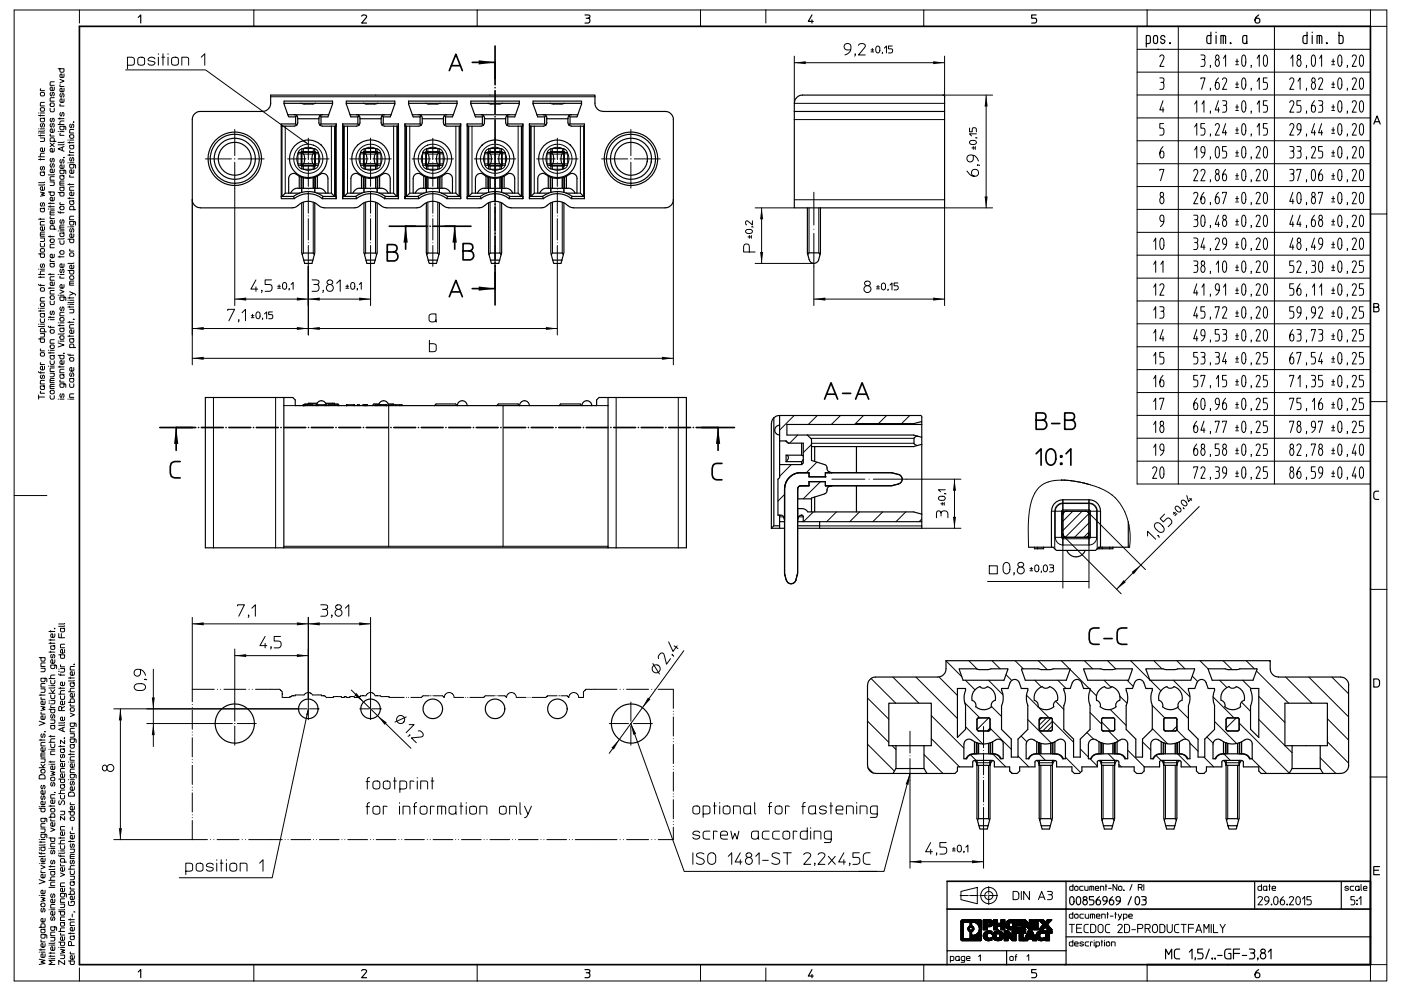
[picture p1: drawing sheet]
<svg xmlns="http://www.w3.org/2000/svg" width="420mm" height="297mm" viewBox="0 0 420 297" stroke-linecap="round" stroke-linejoin="round" font-family="sans-serif">
<g fill="none" stroke="#000" stroke-width=".3">
<path d="M23.8 3h-19.6v145.5h9.8M38.2 19.5l1.8-.1a1.78 1.78 0 0 0 .2-1.9l-.7-.4h-1.3v3.5M41.4 17.5a1.17 1.17 0 0 1 2 .3v1.1a1.1 1.1 0 0 1-1.1 .7 1.1 1.1 0 0 1-1-.7zM46.5 17.7a1.15 1.15 0 0 0-1.2-.6 1.15 1.15 0 0 0-.9 .8l.3 .3 1.7 .4a1.03 1.03 0 0 1-.9 1 1.03 1.03 0 0 1-1.1-.6M47.5 16.1v.2M47.5 17.1v2.4M48.5 17.1h.9M48.9 16.1v3.4M50.4 16.1v.2M50.4 17.1v2.4M51.5 17.5a1.17 1.17 0 0 1 2 .3v1.1a1.1 1.1 0 0 1-1 .7 1.1 1.1 0 0 1-1.1-.7zM54.5 19.5v-2.4h1.6l.4 .3 .1 2.1"/>
<path d="M60.3 17.1l1.1-1v3.4M76.1 3h-52.3v3.9M143.1 3h-67v4.9M210 3h-66.9v4.9M210 3v4.9M210 3h66.9M229.6 3v3.9M238.1 18.8h45.1M238.1 16.8v14.2h45.1M255 15h-1.2a1.02 1.02 0 0 1-.7-1.2 1.02 1.02 0 0 1 1-.9 1.02 1.02 0 0 1 1 1v.6a1.93 1.93 0 0 1-1.8 2M256.4 16.2l-.2 .6M257.4 13.6a1.1 1.1 0 0 1 1.1-.6 1.1 1.1 0 0 1 .9 .9l-2 2.6h2"/>
<path d="M261.1 15.6h.8M261.1 15h.8M261.5 14.5v.8M262.8 14a.59 .59 0 0 1 .7-.1 .59 .59 0 0 1 .3 .7v.5a.63 .63 0 0 1-.6 .8 .63 .63 0 0 1-.7-.8zM264.5 15.7l-.1 .4M265.1 14.4l.6-.6v2.1M267.5 13.8h-1.2v.8h.8a.64 .64 0 0 1 .5 .7 .64 .64 0 0 1-.5 .6h-.8M283.2 16.8v12.2M340.9 7.9h69.9v137.2h-69.9zM340.9 14.8h69.9M343.9 3h-67v4.9M343.9 3v4.9"/>
<path d="M343.9 3h71.8v4.9M347.7 17a.69 .69 0 0 1 1-.4 .69 .69 0 0 1 .1 1.1l-1.1 2.2h1.2M353.2 7.9v137.2M360 16.5h.8a.75 .75 0 0 1 .4 .6 .75 .75 0 0 1-.4 .7 1.37 1.37 0 0 1 0 2.1h-.8M360.3 17.8h.5M362.9 19.6l-.1 .6M364.7 16.6a.59 .59 0 0 1 .8 .6 .59 .59 0 0 1-1 .4l-.1-.6zM364.8 17.8a1.11 1.11 0 0 0-.5 1.2 1.11 1.11 0 0 0 .8 .9l.3-.4 .1-.9-.4-.8M366.8 17.5l.6-1v3.4M370.5 19.4h.8M370.5 18.4h.8M370.8 17.7v1.3"/>
<path d="M372.5 16.7l.4-.2a2.92 2.92 0 0 1 .2 3.3l-.3 .1a2.52 2.52 0 0 1-.4-3zM375.1 19.6l-.1 .6M376.9 17.5l.6-1v3.4M379.1 16.6l.3-.1a2.83 2.83 0 0 1 .2 3.3l-.3 .1a2.92 2.92 0 0 1-.2-3.3zM382.1 7.9v137.2M387 17.5l.6-1v3.4M389 16.7l.2-.1a.59 .59 0 0 1 .7 .6 .59 .59 0 0 1-.9 .4zM389.3 17.8a1.11 1.11 0 0 0-.5 1.2 1.11 1.11 0 0 0 .8 .9l.3-.4 .1-.9-.5-.8M391.7 19.6l-.1 .6M393.4 16.7l.4-.2a2.92 2.92 0 0 1 .1 3.3l-.2 .1a2.52 2.52 0 0 1-.4-3zM395.6 17.5l.6-1v3.4M399.2 19.4h.9"/>
<path d="M399.2 18.4h.9M399.7 17.7v1.3M401.3 16.7l.4-.2a2.99 2.99 0 0 1 .2 3.3l-.3 .1a2.62 2.62 0 0 1-.3-3.2zM403.9 19.6l-.1 .6M405.4 17a.69 .69 0 0 1 1-.4 .69 .69 0 0 1 .1 1.1l-1.1 2.2h1.2M407.8 16.7l.4-.2a2.92 2.92 0 0 1 .1 3.3l-.2 .1a2.67 2.67 0 0 1-.3-3.2zM410.8 3v4.9h4.9v56.2h-4.9M11.6 39.9h.1M11.6 38.6h.1M11.6 34.6h1.7M11.6 33.9h.1M12.1 34.4v.4"/>
<path d="M12.1 39.9h1.2M12.1 38.6h1.2M12.1 33.9h1.2M12.2 26.6l-.1 .6h1.2M12.3 32.3h.7a.56 .56 0 0 1 .4 .5 .56 .56 0 0 1-.4 .5h-.5a.61 .61 0 0 1-.2-1zM12.3 27.7h.7a.56 .56 0 0 1 .4 .5 .56 .56 0 0 1-.4 .5h-.5a.61 .61 0 0 1-.2-1zM12.4 37a.48 .48 0 0 0-.3 .6 .48 .48 0 0 0 .5 .4l.3-.9a.53 .53 0 0 1 .5 .4 .53 .53 0 0 1-.3 .6M13.3 39.2l-.2 .1h-1.5M13.3 35.3l-1.2 .2 .1 .9h1l.1-.6-.2-.3M13.3 30.7h-1l-.2 .2v.8h1.2M15 32.5v.6l.4 .4 .8-.1 .1-.9M15.2 30.9h.7a.56 .56 0 0 1 .4 .5 .56 .56 0 0 1-.4 .5h-.5a.61 .61 0 0 1-.2-1z"/>
<path d="M15.3 37a.48 .48 0 0 0-.3 .6 .48 .48 0 0 0 .6 .4l.2-.9a.53 .53 0 0 1 .5 .4 .53 .53 0 0 1-.3 .6M15.3 35.5a.48 .48 0 0 0-.3 .5 .48 .48 0 0 0 .6 .4l.2-.9a.53 .53 0 0 1 .5 .4 .53 .53 0 0 1-.3 .6M15.3 27.7a.48 .48 0 0 0-.3 .6 .48 .48 0 0 0 .6 .3l.2-.9a.53 .53 0 0 1 .5 .5 .53 .53 0 0 1-.3 .5M16.3 38.6l-.1 .9-.8 .2a.55 .55 0 0 1-.4-.7 .55 .55 0 0 1 .7-.4v1.1M16.3 29.3h-1l-.3 .2v.8h1.3M16.3 26.1l-.1 .9-.8 .2a.55 .55 0 0 1-.4-.7 .55 .55 0 0 1 .7-.4v1.1M16.3 24.5h-1l-.3 .3v.8h1.3M17.4 20.6h1.8l-.1 .9-1 .1-.1-1M17.4 39.4h.1M17.4 37.3h1.8M17.4 35.6h1.8M18 23.8l1.2 .5-1.2 .5"/>
<path d="M18 35.3v.4M18 39.4h1.2M18.1 40l-.1 .6h1.2M18.1 31.2l-.1 .6h1.2M18.1 25.4l-.1 .5h1.2M18.2 33.7a.53 .53 0 0 0-.3 .6 .53 .53 0 0 0 .6 .4l.2-.9a.54 .54 0 0 1 .5 .4 .54 .54 0 0 1-.3 .6M18.2 28a.48 .48 0 0 0-.3 .6 .48 .48 0 0 0 .6 .4l.2-.9a.53 .53 0 0 1 .6 .4 .53 .53 0 0 1-.4 .6M19.2 37.8l-.1 1h-1l-.1-1h1.4l.3 .2v.9M19.2 36.3h-1.1l-.1 1M19.2 29.6l-.1 .9-.8 .2a.55 .55 0 0 1-.3-.7 .55 .55 0 0 1 .6-.4v1.1M19.2 26.5l-.1 .9-.8 .1a.55 .55 0 0 1-.3-.6 .55 .55 0 0 1 .6-.4v1M19.2 22.2l-.1 .9-.8 .1a.55 .55 0 0 1-.3-.6 .55 .55 0 0 1 .6-.4v1"/>
<path d="M21.2 37.2a.48 .48 0 0 0-.4 .6 .48 .48 0 0 0 .6 .3l.3-.9a.53 .53 0 0 1 .5 .5 .53 .53 0 0 1-.3 .6M22 36.5l.1 .2zM22.1 38.8h-1l-.2 .2v.9h1.2M37.7 21h23.9l30.8 22.2M81.1 29h97.3M85.5 37.8v20.1h1M99.3 37.8v20.1h-1M104.2 37.8v20.1h1M118 37.8v20.1h-1M122.8 37.8v20.1h1.1M136.7 37.8v20.1h-1.1M141.5 37.8v20.1h1"/>
<path d="M155.3 37.8v20.1h-1M160.2 37.8v20.1h1M174 37.8v20.1h-1M238.1 35.8h45.1M282.7 28.5h14.9M290.7 38.4v1.1h.8v-.8a.64 .64 0 0 1 .6-.4 .64 .64 0 0 1 .6 .4v.8M295.6 28.5v33.8M340.9 28.5h69.9M340.9 21.6h69.9M340.9 35.3h69.9M347.7 23.4h.8a.74 .74 0 0 1 .4 .6 .74 .74 0 0 1-.4 .7 1.45 1.45 0 0 1 0 2.1h-.8M348 24.7h.5"/>
<path d="M348.7 30.2l-1 2.7h1.2M348.7 32.2v1.4M348.8 37h-1.1v1.4h.8a1.39 1.39 0 0 1 0 2.1h-.8M358.1 31.2l.7-1v3.4M358.1 38.1l.7-1.1v3.5M360 23.7v-.3h1.2l-1 3.4M360.3 31.2l.6-1v3.4M361.1 37h-1.1v1.4h.8a1.39 1.39 0 0 1 0 2.1h-.8M362.9 26.5l-.1 .6M362.9 33.4l-.1 .6M364.3 37.6a.65 .65 0 0 1 .8-.6 .65 .65 0 0 1 .4 .9l-1.2 2.6h1.2M365.3 23.4a2.48 2.48 0 0 0-.5 3.4 1.13 1.13 0 0 0 .8-.9 1.13 1.13 0 0 0-.3-1.1h-.7l-.3 .8"/>
<path d="M365.3 30.2l-1 2.7h1.2M365.3 32.2v1.4M366.5 23.8a.69 .69 0 0 1 1-.3 .69 .69 0 0 1 .1 1l-1.1 2.3h1.2M366.5 30.2h.7a.74 .74 0 0 1 .5 .7 .74 .74 0 0 1-.4 .7 1.34 1.34 0 0 1-.1 2h-.7M366.8 31.6h.5M367.4 37l-.9 2.8h1.2M367.4 39.1v1.4M370.5 26.2h.8M370.5 25.2h.8M370.5 33.1h.8M370.5 32.1h.8M370.5 40h.8"/>
<path d="M370.5 38.9h.8M370.8 24.5v1.4M370.8 31.4v1.4M370.8 38.2v1.4M372.6 23.4h.3a2.85 2.85 0 0 1 .2 3.3l-.3 .1a2.99 2.99 0 0 1-.2-3.4zM372.6 30.3l.3-.1a2.89 2.89 0 0 1 .2 3.3l-.3 .1a2.96 2.96 0 0 1-.2-3.3zM372.6 37.1l.3-.1a2.92 2.92 0 0 1 .2 3.4h-.5a3.4 3.4 0 0 1 0-3.3zM375.1 26.5l-.1 .6M375.1 33.4l-.1 .6M376.9 24.4l.6-1v3.4M376.9 31.2l.6-1v3.4M376.9 38.1l.6-1.1v3.5"/>
<path d="M379.9 23.4h-1.2v1.3h.8a1.33 1.33 0 0 1 0 2.1h-.8M379.9 30.2h-1.2v1.4h.8a1.29 1.29 0 0 1 0 2h-.8M379.9 37h-1.2v1.4h.8a1.33 1.33 0 0 1 0 2.1h-.8M386.6 23.8a.64 .64 0 0 1 .9-.4 .64 .64 0 0 1 .4 .8l-1.3 2.6h1.3M386.6 30.7a.69 .69 0 0 1 1.1-.4 .69 .69 0 0 1 .1 1.1l-1.2 2.2h1.3M386.6 37.6a.65 .65 0 0 1 .9-.6 .65 .65 0 0 1 .4 .9l-1.3 2.6h1.3M389.1 24.4l.6-1v3.4M389.9 30.2h-1.1v1.4h.8a1.35 1.35 0 0 1 0 2h-.8M390 38.9h-.7a1.06 1.06 0 0 1-.5-1 1.06 1.06 0 0 1 .8-.9 2.47 2.47 0 0 1-.6 3.5M391.7 26.5l-.1 .6M391.7 33.4l-.1 .6M393.5 23.4a.63 .63 0 0 1 .8 .6 .63 .63 0 0 1-.8 .6l-.3-.4z"/>
<path d="M393.6 24.7a1.15 1.15 0 0 0-.5 1.1 1.15 1.15 0 0 0 .8 1l.5-.8a1.21 1.21 0 0 0-.6-1.3M394.1 30.2a2.51 2.51 0 0 0-.5 3.4 1.12 1.12 0 0 0 .8-.8 1.12 1.12 0 0 0-.3-1.2h-.6l-.4 .8M394.1 37l-1 2.8h1.3M394.1 39.1v1.4M395.3 23.8a.64 .64 0 0 1 .8-.4 .64 .64 0 0 1 .4 .8l-1.2 2.6h1.2M395.3 30.2h.8a.75 .75 0 0 1 .4 .7 .75 .75 0 0 1-.4 .7 1.37 1.37 0 0 1 0 2h-.8M395.6 31.6h.5M396.2 37l-.9 2.8h1.2M396.2 39.1v1.4M399.2 26.2h.9M399.2 25.2h.9M399.2 33.1h.9"/>
<path d="M399.2 32.1h.9M399.2 40h.9M399.2 38.9h.9M399.7 24.5v1.4M399.7 31.4v1.4M399.7 38.2v1.4M401.5 23.4h.4a2.99 2.99 0 0 1-.2 3.4h-.1a2.92 2.92 0 0 1-.1-3.4zM401.5 30.3l.2-.1a2.96 2.96 0 0 1 .2 3.3l-.3 .1a2.89 2.89 0 0 1-.1-3.3zM401.5 37.1l.2-.1a2.99 2.99 0 0 1 .2 3.4l-.3 .1a2.92 2.92 0 0 1-.1-3.4zM403.9 26.5l-.1 .6M403.9 33.4l-.1 .6M405.4 23.8a.64 .64 0 0 1 .8-.4 .64 .64 0 0 1 .4 .8l-1.2 2.6h1.2"/>
<path d="M405.4 30.7a.69 .69 0 0 1 1-.4 .69 .69 0 0 1 .1 1.1l-1.1 2.2h1.2M405.4 37.6a.65 .65 0 0 1 .8-.6 .65 .65 0 0 1 .4 .9l-1.2 2.6h1.2M407.8 23.6l.5-.2a2.92 2.92 0 0 1-.1 3.4h-.1a2.67 2.67 0 0 1-.3-3.2zM407.8 30.4l.4-.2a2.89 2.89 0 0 1 .1 3.3l-.2 .1a2.67 2.67 0 0 1-.3-3.2zM407.8 37.3l.4-.3a2.92 2.92 0 0 1 .1 3.4l-.2 .1a2.67 2.67 0 0 1-.3-3.2zM11.6 47.8h1.7M11.6 47h1.7M11.6 40.6h1.7M12.1 57.6l1.2 .3-.8 .3 .8 .4-1.2 .2M12.1 41.3h1.2l-.1 1.1h-1.1M12.1 40.4v.4M12.1 47.5v.5"/>
<path d="M12.4 49.9a.48 .48 0 0 0-.3 .6 .48 .48 0 0 0 .5 .3l.3-.9a.53 .53 0 0 1 .5 .5 .53 .53 0 0 1-.3 .6M13.3 56v.9l-.8 .1a.55 .55 0 0 1-.4-.6 .55 .55 0 0 1 .6-.4v1M13.3 55.3l-.2 .2h-1.5M13.3 54.6l-.2 .1h-1.5M13.3 51.5l-1.2 .1 .1 1h1l.1-.6-.2-.4M13.3 45.9l-1 .1-.2 1M13.3 44.3v1l-.8 .1a.55 .55 0 0 1-.4-.7 .55 .55 0 0 1 .6-.4v1.1M14.5 57.5h1.8l-.1 1-1 .1-.2-1.1M15 54.5h1.3l-.2 1.1h-1.1M15 42.9l1.3 1.1M15.1 40.2l-.1 .6h1.3M15.3 49.1a.48 .48 0 0 0-.3 .5 .48 .48 0 0 0 .6 .4l.2-.9a.53 .53 0 0 1 .5 .4 .53 .53 0 0 1-.3 .6"/>
<path d="M15.3 47.5a.48 .48 0 0 0-.3 .6 .48 .48 0 0 0 .6 .3l.2-.9a.53 .53 0 0 1 .5 .4 .53 .53 0 0 1-.3 .6M16.3 59.1l-.1 .9-.8 .2a.55 .55 0 0 1-.4-.7 .55 .55 0 0 1 .7-.4v1.1M16.3 52.9h-1l-.3 .3v.8h1.3M16.3 52.2l-.3 .2h-1.5M16.3 50.7l-.1 .9-.8 .1a.55 .55 0 0 1-.4-.6 .55 .55 0 0 1 .7-.4v1M16.3 44.5l-.1 .9-.8 .1a.55 .55 0 0 1-.4-.6 .55 .55 0 0 1 .7-.4v1M16.3 42.4l-.2-1.1h-.9l-.2 1.1h1.8M16.3 42.9l-1.3 1.1M17.4 57.7h1.8l-.1 .9-1 .1-.1-1M18 54.9h1.2M18.2 47.8a.48 .48 0 0 0-.3 .6 .48 .48 0 0 0 .6 .4l.2-.9a.53 .53 0 0 1 .6 .4 .53 .53 0 0 1-.4 .6M18.7 44.1v1"/>
<path d="M19.1 47.2l.1 .1zM19.2 47.2h.1M19.2 56l-1.2 .1 .1 1h1l.1-.6-.3-.4M19.2 54.3h-1l-.2 .2v1h1.2M19.2 52.6l-1.2 .1 .1 1h1l.1-.6-.3-.4M19.2 51l-.2 1-.9-.1-.1-.9h1.4l.3 .1v1M19.2 49.4l-.1 .9-.8 .2a.55 .55 0 0 1-.3-.7 .55 .55 0 0 1 .6-.4v1.1M19.2 43.9l-1.8 .7 1.8 .7M19.2 43.2l-.3 .2h-1.5M19.2 42.5l-.3 .2h-1.5M20.4 59.4h1.7M20.4 55.3h1.7"/>
<path d="M20.4 48.8h.1M20.4 46.5h1.7M20.4 42.8h1.7M20.4 42h.1M20.9 42.5v.4M20.9 46.2v.5M20.9 55v.5M20.9 59.2v.4M20.9 48.8h1.2M20.9 42h1.2M21 52.5l-.1 .6h1.2M21 45.2l-.1 .5h1.2"/>
<path d="M21.1 40.4h.7a.56 .56 0 0 1 .3 .5 .56 .56 0 0 1-.3 .5h-.6a.62 .62 0 0 1-.1-1zM21.2 47.2a.49 .49 0 0 0-.4 .6 .49 .49 0 0 0 .6 .4l.3-.9a.52 .52 0 0 1 .5 .4 .52 .52 0 0 1-.3 .6M22.1 57.6l-.1 .9-.8 .1a.55 .55 0 0 1-.3-.6 .55 .55 0 0 1 .6-.4v1M22.1 56h-1l-.2 .3v.7h1.2M22.1 50.9l-.1 1-.8 .1a.55 .55 0 0 1-.3-.7 .55 .55 0 0 1 .6-.4v1.1M22.1 49.3l-.1 1h-1l-.1-1h1.4l.3 .2v.9M22.1 43.5l-1.2 .1 .1 .9h1l.1-.5-.3-.4M57.6 59.9v49.4M70.4 56.4v35.2M89.3 46.1a3.3 3.3 0 0 0 0 3M89.3 49.1l.5 1.1 1.1 .5M89.3 46.1h1"/>
<path d="M89.3 46.1v3M89.3 49.1h1M90.3 49.6l.2 .2M90.3 45.6v.5M90.3 46.1v3M90.3 49.1v.5M90.5 45.4h.4M90.5 49.8h.4M90.5 45.4l-.2 .2M90.5 56.4v1.3M90.9 50.7a3.3 3.3 0 0 0 3 0M90.9 44.5l.3-.2a3.3 3.3 0 0 1 2.7 .2"/>
<path d="M90.9 45.4h3M90.9 50.7h3M90.9 44.5l-1.2 .5-.4 1.1M90.9 44.5h3M90.9 44.5v.9M90.9 49.8h3M90.9 49.8v.9M90.9 53.3v3.1M91 46.2h2.8M91 49h2.8M93.9 45.4h.5M93.9 44.5l1 .4 .6 1.2"/>
<path d="M93.9 44.5v.9M93.9 49.8h.5M93.9 49.8v.9M93.9 53.3v3.1M94.4 49.8h.1M94.4 45.4l.2 .2M94.4 56.4v1.3M94.6 49.6l-.2 .2M94.6 49.1h.9M94.6 46.1v3M94.6 46.1h.9M94.6 45.6v.5"/>
<path d="M94.6 49.1v.5M95.5 46.1l.2 .3a3.3 3.3 0 0 1-.2 2.7M95.5 46.1v3M95.5 49.1v.1a1.62 1.62 0 0 1-1.6 1.5M108 46.1a3.3 3.3 0 0 0 0 3M108 46.1h.9M108 46.1v3M108 49.1h.9M108 49.1l.4 1.1 1.2 .5M108.9 46.1v3M108.9 45.6v.5M108.9 49.6l.2 .2"/>
<path d="M108.9 49.1v.5M109.1 45.4l-.2 .2M109.1 45.4h.5M109.1 49.8h.5M109.1 56.4v1.3M109.6 44.5l.3-.2a3.3 3.3 0 0 1 2.7 .2M109.6 50.7a3.3 3.3 0 0 0 3 0M109.6 44.5l-1.2 .5-.4 1.1M109.6 44.5h3M109.6 50.7h3M109.6 49.8v.9M109.6 49.8h3"/>
<path d="M109.6 44.5v.9M109.6 45.4h3M109.6 53.3v3.1M109.7 46.2h2.8M109.7 49h2.8M112.6 45.4h.5M112.6 44.5v.9M112.6 44.5l1 .4 .6 1.2M112.6 49.8h.5M112.6 49.8v.9M112.6 53.3v3.1M113.1 45.4l.1 .2"/>
<path d="M113.1 49.8h.1M113.1 56.4v1.3M113.2 45.6v.5M113.2 46.1h1M113.2 49.1v.5M113.2 46.1v3M113.2 49.6l-.1 .2M113.2 49.1h1M114.2 46.1l.1 .3a3.3 3.3 0 0 1-.1 2.7M114.2 46.1v3M114.2 49.1v.1a1.62 1.62 0 0 1-1.6 1.5M126.6 46.1a3.3 3.3 0 0 0 0 3"/>
<path d="M126.6 49.1l.5 1.1 1.2 .5M126.6 49.1h1M126.6 46.1v3M126.6 46.1h1M127.6 45.6v.5M127.6 46.1v3M127.6 49.1v.5M127.6 49.6l.2 .2M127.8 45.4h.5M127.8 49.8h.5M127.8 45.4l-.2 .2M127.8 56.4v1.3"/>
<path d="M128.3 44.5l.3-.2a3.3 3.3 0 0 1 2.6 .2M128.3 50.7a3.3 3.3 0 0 0 2.9 0M128.3 44.5h2.9M128.3 44.5l-1.2 .5-.5 1.1M128.3 45.4h2.9M128.3 44.5v.9M128.3 49.8v.9M128.3 49.8h2.9M128.3 50.7h2.9M128.3 53.3v3.1M128.4 46.2h2.8M128.4 49h2.8"/>
<path d="M131.2 44.5l1 .4 .7 1.2M131.2 45.4h.5M131.2 44.5v.9M131.2 49.8h.5M131.2 49.8v.9M131.2 53.3v3.1M131.7 45.4l.2 .2M131.7 49.8h.1M131.7 56.4v1.3M131.9 46.1v3M131.9 49.1h1M131.9 46.1h1"/>
<path d="M131.9 45.6v.5M131.9 49.1v.5M131.9 49.6l-.2 .2M132.9 46.1l.1 .3a3.3 3.3 0 0 1-.1 2.7M132.9 46.1v3M132.9 49.1l-.1 .1a1.62 1.62 0 0 1-1.6 1.5M145.3 46.1a3.3 3.3 0 0 0 0 3M145.3 46.1v3M145.3 46.1h1M145.3 49.1h1M145.3 49.1l.5 1.1 1.1 .5M146.3 46.1v3"/>
<path d="M146.3 45.6v.5M146.3 49.6l.2 .2M146.3 49.1v.5M146.5 45.4h.4M146.5 45.4l-.2 .2M146.5 49.8h.4M146.5 56.4v1.3M146.9 44.5l.3-.2a3.3 3.3 0 0 1 2.7 .2M146.9 50.7a3.3 3.3 0 0 0 3 0M146.9 44.5v.9M146.9 44.5h3M146.9 45.4h3"/>
<path d="M146.9 44.5l-1.2 .5-.4 1.1M146.9 49.8h3M146.9 49.8v.9M146.9 50.7h3M146.9 53.3v3.1M147 46.2h2.8M147 49h2.8M149.9 44.5l1 .4 .6 1.2M149.9 44.5v.9M149.9 45.4h.5M149.9 49.8h.5M149.9 49.8v.9"/>
<path d="M149.9 53.3v3.1M150.4 45.4l.2 .2M150.4 49.8h.1M150.4 56.4v1.3M150.6 46.1v3M150.6 46.1h.9M150.6 45.6v.5M150.6 49.1h.9M150.6 49.1v.5M150.6 49.6l-.2 .2M151.5 46.1l.2 .3a3.3 3.3 0 0 1-.2 2.7M151.5 46.1v3"/>
<path d="M151.5 49.1v.1a1.62 1.62 0 0 1-1.6 1.5M164 46.1v3M164 46.1h.9M164 49.1l.4 1.1 1.2 .5M164 49.1h.9M164 46.1a3.3 3.3 0 0 0 0 3M164.9 46.1v3M164.9 45.6v.5M164.9 49.6l.2 .2M164.9 49.1v.5M165.1 45.4h.5M165.1 45.4l-.2 .2"/>
<path d="M165.1 49.8h.5M165.1 56.4v1.3M165.6 49.8h3M165.6 44.5h3M165.6 44.5v.9M165.6 45.4h3M165.6 44.5l-1 .4-.6 1.2M165.6 49.8v.9M165.6 50.7h3M165.6 44.5l.3-.2a3.3 3.3 0 0 1 2.7 .2M165.6 50.7a3.3 3.3 0 0 0 3 0M165.6 53.3v3.1"/>
<path d="M165.7 46.2h2.8M165.7 49h2.8M168.6 53.3v3.1M168.6 49.8h.5M168.6 49.8v.9M168.6 44.5v.9M168.6 44.5l.9 .4 .7 1.2M168.6 45.4h.5M169.1 49.8h.1M169.1 45.4l.2 .2M169.1 49.6v.2M169.1 56.4v1.3"/>
<path d="M169.2 46.1h1M169.2 49.1h1M169.2 49.1l.1 .5M169.2 46.1v3M169.3 49.6l-.2 .2M169.3 45.6l-.1 .5M170.2 49.1v.1a1.7 1.7 0 0 1-1.6 1.5M170.2 46.1v3M170.2 46.1l.2 .3a3.3 3.3 0 0 1-.2 2.7M201.9 59.9v49.4M238.1 59.9h45.1M289.9 51.3a2.24 2.24 0 0 0 3.2 1.3 1.05 1.05 0 0 0-.1-1.7 1.05 1.05 0 0 0-1.6 .5 1.05 1.05 0 0 0 .7 1.4"/>
<path d="M290.8 42.3a1.04 1.04 0 0 1 1.1-.3 1.04 1.04 0 0 1 .8 .9 1.05 1.05 0 0 1-1.2 .5 1.05 1.05 0 0 1-.8-.9zM291.4 44.3h.8M291.8 46.6v1.2a1.02 1.02 0 0 1-1.8 .3 1.02 1.02 0 0 1 .8-1.6h.6a2.05 2.05 0 0 1 1.9 1.8M291.8 43.9v.9M292.4 43.9v.9M292.6 41.3l.3 .1M292.7 40.1h-2l.6 .6M293.1 49.5l.6 .1M340.9 42.2h69.9M340.9 49.1h69.9M340.9 55.9h69.9M347.7 51.1v-.3h1.2l-1 3.4"/>
<path d="M348.1 57.7a.63 .63 0 0 1 .8 .6 .63 .63 0 0 1-.8 .6l-.3-.4zM348.2 59a1.14 1.14 0 0 0-.5 1.1 1.14 1.14 0 0 0 .8 1l.3-.5 .1-.8-.5-.8M348.7 43.9a2.48 2.48 0 0 0-.5 3.4 1.13 1.13 0 0 0 .8-.8 1.13 1.13 0 0 0-.3-1.1h-.7l-.3 .7M357.9 51.3a.69 .69 0 0 1 1-.4 .69 .69 0 0 1 .1 1.1l-1.1 2.2h1.2M357.9 58.1a.69 .69 0 0 1 1-.4 .69 .69 0 0 1 .1 1.1l-1.1 2.3h1.2M358.1 44.9l.7-1v3.4M360 51.3a.69 .69 0 0 1 1-.5 .69 .69 0 0 1 .1 1.2l-1.1 2.2h1.2M360.9 57.6a2.51 2.51 0 0 0-.4 3.5 1.08 1.08 0 0 0 .8-1.1 1.08 1.08 0 0 0-.8-1l-.3 .3-.2 .6M361.2 45.8h-.7a1.03 1.03 0 0 1-.5-1.1 1.03 1.03 0 0 1 .8-.8 2.4 2.4 0 0 1-.6 3.4M362.9 40.2l-.1 .6M362.9 47.1l-.1 .6M362.9 53.9l-.1 .6"/>
<path d="M364.7 50.9a.59 .59 0 0 1 .8 .6 .59 .59 0 0 1-1 .4l-.1-.6zM364.7 44l.3-.1a2.96 2.96 0 0 1 .2 3.4h-.3a2.92 2.92 0 0 1-.2-3.3zM364.8 52.1a1.11 1.11 0 0 0-.5 1.1 1.11 1.11 0 0 0 .8 1l.3-.4 .1-.9-.4-.8M365.3 57.6a2.48 2.48 0 0 0-.5 3.5 1.13 1.13 0 0 0 .8-.9 1.13 1.13 0 0 0-.3-1.1h-.7l-.3 .8M366.5 58v-.4h1.2l-1 3.5M367.4 50.8a2.51 2.51 0 0 0-.4 3.4 1.12 1.12 0 0 0 .8-.9 1.12 1.12 0 0 0-.4-1.1h-.6l-.3 .8M367.6 43.9h-1.1v1.4h.7a1.29 1.29 0 0 1 0 2h-.7M370.5 46.8h.8M370.5 45.8h.8M370.5 53.7h.8M370.5 52.7h.8M370.5 59.5h.8"/>
<path d="M370.8 45.1v1.4M370.8 52v1.3M370.8 58.8v1.4M372.6 44l.3-.1a2.89 2.89 0 0 1 .2 3.4h-.3a2.99 2.99 0 0 1-.2-3.3zM372.6 50.9l.3-.1a2.92 2.92 0 0 1 .2 3.3l-.3 .1a2.92 2.92 0 0 1-.2-3.3zM372.6 57.7l.3-.1a2.85 2.85 0 0 1 .2 3.4l-.3 .1a2.99 2.99 0 0 1-.2-3.4zM375.1 40.2l-.1 .6M375.1 47.1l-.1 .6M375.1 53.9l-.1 .6M376.6 44.4a.64 .64 0 0 1 .8-.5 .64 .64 0 0 1 .4 .9l-1.2 2.5h1.2M376.6 51.3a.69 .69 0 0 1 1-.5 .69 .69 0 0 1 .1 1.2l-1.1 2.2h1.2M376.6 58.1a.64 .64 0 0 1 .8-.5 .64 .64 0 0 1 .4 .9l-1.2 2.6h1.2"/>
<path d="M379.1 44l.3-.1a2.8 2.8 0 0 1 .2 3.4h-.3a2.99 2.99 0 0 1-.2-3.3zM379.1 50.9l.3-.1a2.83 2.83 0 0 1 .2 3.3l-.3 .1a2.92 2.92 0 0 1-.2-3.3zM379.1 57.7l.3-.1a2.76 2.76 0 0 1 .2 3.4l-.3 .1a2.99 2.99 0 0 1-.2-3.4zM386.6 43.9h.8a.75 .75 0 0 1 .5 .7 .75 .75 0 0 1-.4 .7 1.35 1.35 0 0 1-.1 2h-.8M386.6 50.8h.8a.75 .75 0 0 1 .5 .6 .75 .75 0 0 1-.4 .7 1.37 1.37 0 0 1-.1 2.1h-.8M387 45.3h.5M387 52.1h.5M387.6 57.6l-1 2.8h1.3M387.6 59.7v1.4M388.8 43.9h.8a.77 .77 0 0 1 .4 .7 .77 .77 0 0 1-.4 .7 1.4 1.4 0 0 1 0 2h-.8M388.8 51.1v-.3h1.2l-1 3.4M389.1 45.3h.5"/>
<path d="M389.2 57.7h.4a2.99 2.99 0 0 1-.1 3.4h-.1a2.92 2.92 0 0 1-.2-3.4zM391.7 40.2l-.1 .6M391.7 47.1l-.1 .6M391.7 53.9l-.1 .6M393.1 44.4a.64 .64 0 0 1 .8-.5 .64 .64 0 0 1 .5 .9l-1.3 2.5h1.3M393.5 57.7a.63 .63 0 0 1 .8 .6 .63 .63 0 0 1-.8 .6l-.3-.4zM393.5 50.9l.3-.1a2.92 2.92 0 0 1 .1 3.3l-.2 .1a2.92 2.92 0 0 1-.2-3.3zM393.6 59a1.15 1.15 0 0 0-.5 1.1 1.15 1.15 0 0 0 .8 1l.5-.8a1.21 1.21 0 0 0-.6-1.3M395.3 58v-.4h1.2l-1 3.5M396.2 50.8a2.51 2.51 0 0 0-.5 3.4 1.1 1.1 0 0 0 .9-.9 1.1 1.1 0 0 0-.4-1.1h-.6l-.3 .8M396.4 43.9h-1.1v1.4h.8a1.35 1.35 0 0 1 0 2h-.8M399.2 46.8h.9"/>
<path d="M399.2 45.8h.9M399.2 53.7h.9M399.2 52.7h.9M399.2 59.5h.9M399.7 45.1v1.4M399.7 52v1.3M399.7 58.8v1.4M401.5 44l.2-.1a2.96 2.96 0 0 1 .2 3.4h-.3a2.92 2.92 0 0 1-.1-3.3zM401.5 50.9l.2-.1a2.99 2.99 0 0 1 .2 3.3l-.3 .1a2.85 2.85 0 0 1-.1-3.3zM401.5 57.7h.4a2.99 2.99 0 0 1-.2 3.4h-.1a2.92 2.92 0 0 1-.1-3.4zM403.9 40.2l-.1 .6M403.9 47.1l-.1 .6"/>
<path d="M403.9 53.9l-.1 .6M405.4 44.4a.64 .64 0 0 1 .8-.5 .64 .64 0 0 1 .4 .9l-1.2 2.5h1.2M405.4 51.3a.69 .69 0 0 1 1-.5 .69 .69 0 0 1 .1 1.2l-1.1 2.2h1.2M405.4 58.1a.64 .64 0 0 1 .8-.5 .64 .64 0 0 1 .4 .9l-1.2 2.6h1.2M407.8 44.2l.4-.3a2.89 2.89 0 0 1 .1 3.4h-.2a2.67 2.67 0 0 1-.3-3.1zM407.8 51l.4-.2a2.92 2.92 0 0 1 .1 3.3l-.2 .1a2.67 2.67 0 0 1-.3-3.2zM407.8 57.9l.5-.2a2.92 2.92 0 0 1-.1 3.4h-.1a2.67 2.67 0 0 1-.3-3.2zM11.6 76.1h1.7v.9l-1 .1-.2-1M11.6 65.7h1.7M12.1 72.9v.7l.4 .4 .8-.2v-.9M12.1 71.3h1.2l-.1 1.1h-1.1M12.1 65.4v.5"/>
<path d="M12.1 70.2h1.2M12.3 74.5h.7a.56 .56 0 0 1 .4 .5 .56 .56 0 0 1-.4 .6h-.5a.61 .61 0 0 1-.2-1.1zM12.4 79.1a.53 .53 0 0 0-.3 .6 .53 .53 0 0 0 .5 .4l.3-1a.54 .54 0 0 1 .5 .5 .54 .54 0 0 1-.3 .5M12.4 60.7a.53 .53 0 0 0-.3 .6 .53 .53 0 0 0 .5 .5l.3-1a.54 .54 0 0 1 .5 .4 .54 .54 0 0 1-.3 .6M13.3 69.6h-1l-.2 .2v1h1.2M13.3 68v.9l-.8 .1a.55 .55 0 0 1-.4-.6 .55 .55 0 0 1 .6-.4v1M13.3 66.4h-1l-.2 .3v.7h1.2M13.3 62.3l-1.2 .1 .1 1h1l.1-.6-.2-.4M14.5 70.9h1.8M14.5 62.6h.1M14.5 61.9h1.8M14.5 61h1.8"/>
<path d="M15 60.7v.4M15 61.7v.4M15 70.6v.5M15 63.8h1.3M15 62.6h1.3M15.1 77.8l-.1 .5h1.3M15.1 64.9l-.1 .6h1.3M15.2 71.6h.7a.56 .56 0 0 1 .4 .5 .56 .56 0 0 1-.4 .6h-.5a.62 .62 0 0 1-.2-1.1zM16.3 78.9h-1.3l.2 1h1l.1-.5-.3-.5M16.3 76.2l-.1 .9-.8 .2a.55 .55 0 0 1-.4-.7 .55 .55 0 0 1 .7-.4v1.1M16.3 73.2h-1l-.3 .2v.9h1.3M16.3 68.7l-.2-1h-.9l-.2 1h1.8"/>
<path d="M16.3 66l-.1 1-.8 .1a.55 .55 0 0 1-.4-.7 .55 .55 0 0 1 .7-.4v1.1M16.3 63.2h-1l-.3 .2v1h1.3M17.4 63.4l.2 .3h1.6M17.4 77h1.8M17.4 69.2h.1M18 72.1v.7l.3 .4 .8-.1 .1-1M18 76.7v.4M18 69.2h1.2M18 68.1h1.2M18.1 60.7l-.1 .6h1.2M18.1 63.4v.5M18.1 75.2l.7-.1a.56 .56 0 0 1 .4 .6 .56 .56 0 0 1-.4 .5h-.5a.62 .62 0 0 1-.2-1z"/>
<path d="M18.1 61.8h.7a.56 .56 0 0 1 .4 .5 .56 .56 0 0 1-.4 .6h-.5a.61 .61 0 0 1-.2-1.1zM18.2 65.9a.53 .53 0 0 0-.3 .6 .53 .53 0 0 0 .6 .4l.2-1a.54 .54 0 0 1 .5 .4 .54 .54 0 0 1-.3 .6M19.2 79.1l-.1 .9-.8 .1a.55 .55 0 0 1-.3-.6 .55 .55 0 0 1 .6-.4v1M19.2 71.4l-.3 .2h-1.5M19.2 69.7l-1.2 .1 .1 1h1l.1-.6-.3-.4M19.2 67.4h-1l-.2 .3v1h1.2M20.4 71.7h1.7l-.1 .9-.9 .1-.2-1M20.4 68h.1M20.9 68h1.2M21 74.7l-.1 .5h1.2M21.1 75.8h.7a.57 .57 0 0 1 .3 .5 .57 .57 0 0 1-.3 .5h-.6a.59 .59 0 0 1-.1-1zM21.2 68.5a.53 .53 0 0 0-.3 .6 .53 .53 0 0 0 .5 .4l.3-1a.54 .54 0 0 1 .5 .5 .54 .54 0 0 1-.3 .6"/>
<path d="M22.1 79.5l-.1 .9-.8 .1a.55 .55 0 0 1-.3-.6 .55 .55 0 0 1 .6-.4v1M22.1 78.8l-.2 .1h-1.5M22.1 70.1l-.1 .9-.8 .2a.55 .55 0 0 1-.3-.7 .55 .55 0 0 1 .6-.4v1.1M22.1 66.4l-.2 1-.9-.1-.1-.9h1.4l.3 .1v.9M22.1 64.8h-1l-.2 .3v.8h1.2M22.1 62.9l-.2-1.1h-.8l-.2 1.1h1.7M22.1 60.1l-1.2 .1 .1 1h1l.1-.6-.3-.4M90.9 60.6v15.2M92.4 79.8v20.6M93.9 60.6v15.2M109.6 60.6v15.2M111.1 79.8v11.8"/>
<path d="M112.6 60.6v15.2M128.3 60.6v15.2M131.2 60.6v15.2M146.9 60.6v15.2M149.9 60.6v15.2M165.6 60.6v15.2M167.1 79.8v20.6M168.6 60.6v15.2M223.7 69a1.04 1.04 0 0 1 1.1-.4 1.04 1.04 0 0 1 .7 1 1.05 1.05 0 0 1-1.1 .5 1.05 1.05 0 0 1-.8-1zM224.2 71h.9M224.6 75.5v-1.6a.87 .87 0 0 0-.8-.8 .87 .87 0 0 0-.9 .8v1.6h3.5M224.6 70.6v.8"/>
<path d="M225.2 70.6v.8M225.4 68l.4 .1M225.6 66.2v1.2l-1.6-1.2a.67 .67 0 0 0-.5 .5 .67 .67 0 0 0 .3 .7M226.4 62.3h11.7M226.4 78.9h17.6M228.3 62.3v16.6M242.5 62.3v13.5M244 79.8v11.8M245.5 62.3v13.5M297.6 62.3h-14.4v29.3M340.9 62.8h69.9M340.9 69.6h69.9"/>
<path d="M340.9 76.5h69.9M345.9 72.4l.6-1.1v3.5M345.9 79.2l.6-1v3.4M348 79.2l.7-1v3.4M348.1 71.4l.3-.1a2.99 2.99 0 0 1 .1 3.4l-.2 .1a2.92 2.92 0 0 1-.2-3.4zM348.9 66.4h-.7a1.03 1.03 0 0 1-.5-1.1 1.03 1.03 0 0 1 .8-.8 2.42 2.42 0 0 1-.6 3.4M357.9 64.5h.7a.74 .74 0 0 1 .5 .6 .74 .74 0 0 1-.4 .8 1.34 1.34 0 0 1-.1 2h-.7M357.9 71.3h.7a.74 .74 0 0 1 .5 .7 .74 .74 0 0 1-.4 .7 1.37 1.37 0 0 1-.1 2.1h-.7M357.9 78.2h.7a.74 .74 0 0 1 .5 .7 .74 .74 0 0 1-.4 .7 1.34 1.34 0 0 1-.1 2h-.7M358.1 65.9h.6M358.1 72.7h.6M358.1 79.6h.6"/>
<path d="M360.4 78.3a.63 .63 0 0 1 .8 .6 .63 .63 0 0 1-.8 .6l-.3-.4zM360.4 64.6l.3-.1a2.89 2.89 0 0 1 .1 3.3l-.2 .1a2.96 2.96 0 0 1-.2-3.3zM360.5 79.6a1.13 1.13 0 0 0-.5 1.1 1.13 1.13 0 0 0 .8 .9l.4-.7a1.12 1.12 0 0 0-.5-1.3M360.9 71.3l-.9 2.8h1.2M360.9 73.4v1.4M362.9 60.8l-.1 .6M362.9 67.7l-.1 .6M362.9 74.5l-.1 .6M364.3 71.9a.65 .65 0 0 1 .8-.6 .65 .65 0 0 1 .4 .9l-1.2 2.6h1.2M364.6 79.2l.7-1v3.4M365.3 64.5l-1 2.7h1.2M365.3 66.5v1.4"/>
<path d="M366.9 64.6a.61 .61 0 0 1 .8 .6 .61 .61 0 0 1-1 .4l-.1-.6zM366.9 78.3l.2-.1a2.8 2.8 0 0 1 .2 3.4h-.2a2.96 2.96 0 0 1-.2-3.3zM367 65.9a1.14 1.14 0 0 0-.5 1.1 1.14 1.14 0 0 0 .7 .9l.5-.8a1.12 1.12 0 0 0-.5-1.2M367.7 73.2h-.7a1.07 1.07 0 0 1-.5-1 1.07 1.07 0 0 1 .7-.9 2.38 2.38 0 0 1-.6 3.5M370.5 60.5h.8M370.5 67.4h.8M370.5 66.4h.8M370.5 74.3h.8M370.5 73.2h.8M370.8 65.7v1.4M370.8 72.5v1.4M370.8 79.4v1.4"/>
<path d="M372.6 64.6l.3-.1a2.89 2.89 0 0 1 .2 3.3l-.3 .1a2.96 2.96 0 0 1-.2-3.3zM372.6 71.4l.3-.1a2.92 2.92 0 0 1 .2 3.4l-.3 .1a2.99 2.99 0 0 1-.2-3.4zM372.6 78.3l.3-.1a2.89 2.89 0 0 1 .2 3.4h-.3a2.96 2.96 0 0 1-.2-3.3zM375.1 60.8l-.1 .6M375.1 67.7l-.1 .6M375.1 74.5l-.1 .6M376.6 65a.69 .69 0 0 1 1-.4 .69 .69 0 0 1 .1 1.1l-1.1 2.2h1.2M376.6 71.9a.65 .65 0 0 1 .8-.6 .65 .65 0 0 1 .4 .9l-1.2 2.6h1.2M376.6 78.7a.64 .64 0 0 1 .8-.5 .64 .64 0 0 1 .4 .9l-1.2 2.5h1.2M379.1 64.6l.3-.1a2.8 2.8 0 0 1 .2 3.3l-.3 .1a2.96 2.96 0 0 1-.2-3.3zM379.1 71.4l.3-.1a2.68 2.68 0 0 1 0 3.5h-.1a2.99 2.99 0 0 1-.2-3.4zM379.1 78.3l.3-.1a2.8 2.8 0 0 1 .2 3.4h-.3a2.96 2.96 0 0 1-.2-3.3z"/>
<path d="M387.6 64.5l-1 2.7h1.3M387.6 71.3l-1 2.8h1.3M387.6 66.5v1.4M387.6 73.4v1.4M387.8 78.2h-1.2v1.4h.8a1.35 1.35 0 0 1 0 2h-.8M388.8 78.7a.64 .64 0 0 1 .8-.5 .64 .64 0 0 1 .4 .9l-1.2 2.5h1.2M389.2 71.4a.62 .62 0 0 1 .8 .6 .62 .62 0 0 1-.8 .6l-.3-.4zM389.3 72.7a1.14 1.14 0 0 0-.5 1.1 1.14 1.14 0 0 0 .8 1l.3-.5 .1-.8-.5-.8M389.7 64.5l-.9 2.7h1.2M389.7 66.5v1.4M391.7 60.8l-.1 .6M391.7 67.7l-.1 .6"/>
<path d="M391.7 74.5l-.1 .6M393.1 78.2h.8a.75 .75 0 0 1 .5 .7 .75 .75 0 0 1-.5 .7 1.37 1.37 0 0 1 0 2h-.8M393.5 79.6h.4M394.1 64.5a2.51 2.51 0 0 0-.5 3.4 1.12 1.12 0 0 0 .8-.8 1.12 1.12 0 0 0-.3-1.2h-.6l-.4 .8M394.1 71.3l-1 2.8h1.3M394.1 73.4v1.4M395.5 78.5l.5-.3a2.89 2.89 0 0 1 .1 3.4h-.2a2.67 2.67 0 0 1-.4-3.1zM395.6 64.6a.6 .6 0 0 1 .8 .6 .6 .6 0 0 1-.9 .4l-.1-.6zM395.8 65.9a1.11 1.11 0 0 0-.5 1.1 1.11 1.11 0 0 0 .8 .9l.4-.8a1.12 1.12 0 0 0-.5-1.2M396.5 73.2h-.8a1.06 1.06 0 0 1-.4-1 1.06 1.06 0 0 1 .8-.9 2.44 2.44 0 0 1-.7 3.5M399.2 60.5h.9M399.2 67.4h.9"/>
<path d="M399.2 66.4h.9M399.2 74.3h.9M399.2 73.2h.9M399.7 65.7v1.4M399.7 72.5v1.4M399.7 79.4v1.4M401.5 64.6l.2-.1a2.96 2.96 0 0 1 .2 3.3l-.3 .1a2.89 2.89 0 0 1-.1-3.3zM401.5 71.4l.2-.1a2.99 2.99 0 0 1 .2 3.4l-.3 .1a2.92 2.92 0 0 1-.1-3.4zM401.5 78.3l.2-.1a2.96 2.96 0 0 1 .2 3.4h-.3a2.89 2.89 0 0 1-.1-3.3zM403.9 60.8l-.1 .6M403.9 67.7l-.1 .6M403.9 74.5l-.1 .6"/>
<path d="M405.4 65a.69 .69 0 0 1 1-.4 .69 .69 0 0 1 .1 1.1l-1.1 2.2h1.2M405.4 71.9a.65 .65 0 0 1 .8-.6 .65 .65 0 0 1 .4 .9l-1.2 2.6h1.2M405.4 78.7a.64 .64 0 0 1 .8-.5 .64 .64 0 0 1 .4 .9l-1.2 2.5h1.2M407.8 64.7l.4-.2a2.89 2.89 0 0 1 .1 3.3l-.2 .1a2.67 2.67 0 0 1-.3-3.2zM407.8 71.6l.4-.3a2.92 2.92 0 0 1 .1 3.4l-.2 .1a2.67 2.67 0 0 1-.3-3.2zM408.7 78.2h-1.2v1.4h.8a1.35 1.35 0 0 1 0 2h-.8M415.7 64.1v168.8M11.6 85.2l.3 .3h1.4M11.6 93.2h1.7M11.6 97.2h.1M11.6 92.4h.1M11.6 83.1h1.7"/>
<path d="M11.6 82.3h1.7M11.6 80.7h.1M12.1 100h1.2v.9l-1.2 .1M12.1 95.6v.6l.4 .4 .8-.1v-.9M12.1 97.2h1.2M12.1 82.8v.5M12.1 92.9v.5M12.1 92.4h1.2M12.1 80.7h1.2M12.2 85.2v.5M12.3 90.9l.7-.1a.57 .57 0 0 1 .3 .5 .57 .57 0 0 1-.3 .6h-.5a.59 .59 0 0 1-.2-1zM12.3 86.3l.7-.1a.57 .57 0 0 1 .3 .5 .57 .57 0 0 1-.3 .6h-.5a.59 .59 0 0 1-.2-1z"/>
<path d="M13.3 99.4v-.9h-1.1l-.1 .9h1.8M13.3 97.7l-.2 .2h-1.5M13.3 93.9l-1.2 .1 .1 1h1l.1-.6-.2-.4M13.3 89.2h-1l-.2 .3v.8h1.2M13.3 81.2h-1l-.2 1.1M14.5 97.8l.3 .3h1.5M14.5 95.8h.1M14.5 95.1h1.8M14.5 86.4h1.8M14.5 82.2h1.8M15 90.2v.7l.4 .4 .8-.1 .1-1M15 81.9v.5"/>
<path d="M15 86.1v.4M15 94.8v.5M15 95.8h1.3M15.1 97.8v.5M15.2 98.8h.7a.56 .56 0 0 1 .4 .5 .56 .56 0 0 1-.4 .6h-.5a.62 .62 0 0 1-.2-1.1zM15.2 88.7l.7-.1a.56 .56 0 0 1 .4 .6 .56 .56 0 0 1-.4 .5h-.5a.61 .61 0 0 1-.2-1zM15.3 93.2a.53 .53 0 0 0-.3 .6 .53 .53 0 0 0 .5 .5l.3-1a.54 .54 0 0 1 .5 .4 .54 .54 0 0 1-.3 .6M16.3 87.1h-1l-.3 .2v.8h1.3M16.3 84.5l-.1 .9-.8 .2a.55 .55 0 0 1-.4-.7 .55 .55 0 0 1 .7-.4v1.1M16.3 82.9h-1l-.3 .3v.8h1.3M17.4 82.3h.1M17.4 97.6h1.8"/>
<path d="M17.4 96.8h.1M17.4 88.5h.1M18 86.9l1.2 .5-1.2 .5M18 82.3h1.2M18 97.3v.5M18 96.8h1.2M18 88.5h1.2M18.1 82.8l-.1 .6h1.2M18.1 95.2h.7a.56 .56 0 0 1 .4 .5 .56 .56 0 0 1-.4 .5h-.5a.61 .61 0 0 1-.2-1zM18.2 92a.53 .53 0 0 0-.3 .6 .53 .53 0 0 0 .6 .4l.2-1a.54 .54 0 0 1 .5 .5 .54 .54 0 0 1-.3 .6M18.2 80.7a.53 .53 0 0 0-.3 .6 .53 .53 0 0 0 .6 .4l.2-1a.54 .54 0 0 1 .5 .4 .54 .54 0 0 1-.3 .6M19.2 99.9l-.3 .2h-1.5"/>
<path d="M19.2 98.3l-1.2 .1 .1 .9h1l.1-.6-.3-.3M19.2 93.6h-1l-.2 .3v.7h1.2M19.2 89l-.2 1-.9-.1-.1-.9h1.4l.3 .1v1M19.2 85.3l-.1 .9-.8 .2a.55 .55 0 0 1-.3-.7 .55 .55 0 0 1 .6-.4v1.1M20.4 81.1h1.7l-.1 .9-.9 .1-.2-1M20.4 96.6h1.7M20.4 92h1.7M20.4 91.2h.1M20.4 90h.1M20.4 89.3h1.7M20.9 92.7h1.2l-.2 1-1 .1M20.9 87.4l1.2 .5-1.2 .6"/>
<path d="M20.9 89v.5M20.9 91.8v.4M20.9 96.3v.5M20.9 91.2h1.2M20.9 90h1.2M20.9 84.9h1.2M21.1 82.7h.7a.57 .57 0 0 1 .3 .5 .57 .57 0 0 1-.3 .5h-.6a.59 .59 0 0 1-.1-1zM22 95.7h.3M22.1 98.9l-.1 .9-.8 .1a.55 .55 0 0 1-.3-.6 .55 .55 0 0 1 .6-.4v1M22.1 97.3h-1l-.2 .3v.8h1.2M22.1 90.5l-.2 .2h-1.5M22.1 87.9l.5 .6"/>
<path d="M22.1 84.2h-1l-.2 .3v1h1.2M57.6 98.5h109.5M68.3 93.1v-.4h2l-1.7 3.4M70.4 89.6h40.7M71.6 95.9l-.2 .6M72.6 93.7l1-1v3.4M75.3 95.2h.8M75.3 94.6h.8M75.7 94.2v.8M76.7 83.9l-1.5 2.7h2.1M76.7 86v1.3M76.9 93.7a.59 .59 0 0 1 .7-.2 .59 .59 0 0 1 .4 .7v.6a.63 .63 0 0 1-.7 .7 .63 .63 0 0 1-.6-.7z"/>
<path d="M78.5 87.1l-.1 .6M78.7 95.4l-.1 .3M79.3 94.1l.6-.6v2M81.4 83.9h-1.9v1.4h1.3a1.06 1.06 0 0 1 .8 1 1.06 1.06 0 0 1-.8 1h-1.3M81.7 93.5h-1.2v.8h.8a.64 .64 0 0 1 .5 .6 .64 .64 0 0 1-.5 .6h-.8M83.3 86.4h.8M83.3 85.8h.8M83.7 85.4v.8M84.8 84.9a.61 .61 0 0 1 .8-.2 .61 .61 0 0 1 .3 .7v.5a.63 .63 0 0 1-.6 .8 .63 .63 0 0 1-.6-.8zM86.7 86.6l-.1 .3M87.3 85.3l.6-.6v2M93.6 83.9l1.7 .1a.68 .68 0 0 1 .3 .8 .68 .68 0 0 1-.7 .5 1.07 1.07 0 0 1 .8 1 1.07 1.07 0 0 1-.8 1h-1.3"/>
<path d="M94.1 85.3h.8M96.9 87.1l-.2 .6M98.2 84.2a.83 .83 0 0 1 1.3-.2 .83 .83 0 0 1 0 1.2 .83 .83 0 0 1-1.3-.2l-.2-.2zM98.7 85.3a1.05 1.05 0 0 0-.7 1.6 1.05 1.05 0 0 0 1.8 0 1.05 1.05 0 0 0-.7-1.6M100.9 84.9l1.1-1v3.4M103.7 86.4h.8M103.7 85.8h.8M104.1 85.4v.8M105.3 84.9a.61 .61 0 0 1 .7-.2 .61 .61 0 0 1 .4 .7v.5a.63 .63 0 0 1-.7 .8 .63 .63 0 0 1-.6-.8zM107.1 86.6l-.1 .3M107.7 85.3l.6-.6v2M130.7 95.9a1.17 1.17 0 0 1-2.1 0l.2-1.6 .6-.2h1.3v2.3l.2 .1"/>
<path d="M244 89.6h39.2M259.4 84.5a.85 .85 0 0 1 1.2-.2 .85 .85 0 0 1 0 1.3 .85 .85 0 0 1-1.2-.2l-.2-.3zM259.9 85.6a1.05 1.05 0 0 0-.7 1.6 1.05 1.05 0 0 0 1.7 0 1.05 1.05 0 0 0-.7-1.6M262.8 86.6h.8M262.8 86h.8M263.2 85.5v.9M264.4 85.1a.61 .61 0 0 1 .7-.2 .61 .61 0 0 1 .4 .7v.5a.63 .63 0 0 1-.7 .8 .63 .63 0 0 1-.6-.8zM266.2 86.7l-.1 .4M266.8 85.4l.6-.6v2.1M269.2 84.8h-1.2v.9h.8a.64 .64 0 0 1 .5 .6 .64 .64 0 0 1-.5 .6h-.8M340.9 83.4h69.9M340.9 90.2h69.9"/>
<path d="M340.9 97h69.9M345.9 86.1l.6-1v3.4M345.9 93l.6-1.1v3.5M345.9 99.8l.6-1v3.4M347.7 85.6a.65 .65 0 0 1 .8-.5 .65 .65 0 0 1 .4 .8l-1.2 2.6h1.2M347.7 91.9h.8a.74 .74 0 0 1 .4 .7 .74 .74 0 0 1-.4 .7 1.45 1.45 0 0 1 0 2.1h-.8M348 93.3h.5M348.7 98.8l-1 2.7h1.2M358.8 85.1l-.9 2.7h1.2M358.8 91.9l-.9 2.7h1.2M358.8 98.8l-.9 2.7h1.2M358.8 87.1v1.4"/>
<path d="M358.8 94v1.4M360.3 86.1l.6-1v3.4M361.1 91.9h-1.1v1.4h.8a1.38 1.38 0 0 1 0 2.1h-.8M362.9 81.4l-.1 .6M362.9 88.2l-.1 .6M362.9 95.1l-.1 .6M364.3 92.2v-.3h1.2l-1 3.5M365.4 98.8h-1.1v1.4h.8a1.35 1.35 0 0 1 0 2h-.8M365.5 87h-.7a1.06 1.06 0 0 1-.5-1.1 1.06 1.06 0 0 1 .8-.8 2.42 2.42 0 0 1-.6 3.4M366.5 92.4a.69 .69 0 0 1 1-.4 .69 .69 0 0 1 .1 1.1l-1.1 2.3h1.2M366.5 98.8h.7a.74 .74 0 0 1 .5 .6 .74 .74 0 0 1-.4 .8 1.34 1.34 0 0 1-.1 2h-.7M366.8 86.1l.6-1v3.4"/>
<path d="M370.5 81.1h.8M370.5 80.1h.8M370.5 88h.8M370.5 87h.8M370.5 94.8h.8M370.5 93.8h.8M370.8 86.3v1.3M370.8 93.1v1.4M370.8 100v1.3M372.6 85.2l.3-.1a2.92 2.92 0 0 1 .2 3.3h-.5a3.4 3.4 0 0 1 0-3.2zM372.6 92l.3-.1a2.85 2.85 0 0 1 .2 3.3l-.3 .2a2.99 2.99 0 0 1-.2-3.4zM372.6 98.8h.3a2.89 2.89 0 0 1 .2 3.3l-.3 .1a2.96 2.96 0 0 1-.2-3.4z"/>
<path d="M375.1 81.4l-.1 .6M375.1 88.2l-.1 .6M375.1 95.1l-.1 .6M376.6 85.6a.65 .65 0 0 1 .8-.5 .65 .65 0 0 1 .4 .8l-1.2 2.6h1.2M376.6 92.4a.64 .64 0 0 1 .8-.5 .64 .64 0 0 1 .4 .9l-1.2 2.6h1.2M376.6 99.3a.69 .69 0 0 1 1-.4 .69 .69 0 0 1 .1 1.1l-1.1 2.2h1.2M379.1 85.2l.3-.1a2.83 2.83 0 0 1 .2 3.3h-.5a3.4 3.4 0 0 1 0-3.2zM379.1 92l.3-.1a2.76 2.76 0 0 1 .2 3.3l-.3 .2a2.99 2.99 0 0 1-.2-3.4zM379.1 98.8h.3a2.8 2.8 0 0 1 .2 3.3l-.3 .1a2.96 2.96 0 0 1-.2-3.4zM387.6 98.8a2.51 2.51 0 0 0-.5 3.4 1.1 1.1 0 0 0 .9-.8 1.1 1.1 0 0 0-.4-1.2h-.6l-.4 .8M387.8 85.1h-1.2v1.3h.8a1.35 1.35 0 0 1 0 2.1h-.8M387.8 91.9h-1.2v1.4h.8a1.38 1.38 0 0 1 0 2.1h-.8"/>
<path d="M388.8 98.8h.8a.77 .77 0 0 1 .4 .6 .77 .77 0 0 1-.4 .8 1.41 1.41 0 0 1 0 2h-.8M389.7 85.1a2.48 2.48 0 0 0-.4 3.4 1.1 1.1 0 0 0 .8-.8 1.1 1.1 0 0 0-.4-1.2h-.6l-.3 .8M390 93.8h-.7a1.03 1.03 0 0 1-.5-1 1.03 1.03 0 0 1 .8-.9 2.42 2.42 0 0 1-.6 3.5M391.7 81.4l-.1 .6M391.7 88.2l-.1 .6M391.7 95.1l-.1 .6M393.1 99.1v-.3h1.3l-1.1 3.4M393.5 86.1l.6-1v3.4M394.3 93.8h-.7a1.03 1.03 0 0 1-.5-1 1.03 1.03 0 0 1 .8-.9 2.4 2.4 0 0 1-.6 3.5M395.3 92.4a.64 .64 0 0 1 .8-.5 .64 .64 0 0 1 .4 .9l-1.2 2.6h1.2M395.3 98.8h.8a.75 .75 0 0 1 .4 .7 .75 .75 0 0 1-.4 .7 1.37 1.37 0 0 1 0 2h-.8M395.6 86.1l.6-1v3.4"/>
<path d="M399.2 81.1h.9M399.2 80.1h.9M399.2 88h.9M399.2 87h.9M399.2 94.8h.9M399.2 93.8h.9M399.7 86.3v1.3M399.7 93.1v1.4M399.7 100v1.3M401.3 85.3l.4-.2a2.99 2.99 0 0 1 .2 3.3l-.3 .1a2.55 2.55 0 0 1-.3-3.2zM401.5 92h.4a2.99 2.99 0 0 1-.2 3.4h-.1a2.92 2.92 0 0 1-.1-3.4zM401.5 98.8h.2a2.96 2.96 0 0 1 .2 3.3l-.3 .1a2.89 2.89 0 0 1-.1-3.4z"/>
<path d="M403.9 81.4l-.1 .6M403.9 88.2l-.1 .6M403.9 95.1l-.1 .6M405.4 85.6a.65 .65 0 0 1 .8-.5 .65 .65 0 0 1 .4 .8l-1.2 2.6h1.2M405.4 92.4a.64 .64 0 0 1 .8-.5 .64 .64 0 0 1 .4 .9l-1.2 2.6h1.2M405.4 99.3a.69 .69 0 0 1 1-.4 .69 .69 0 0 1 .1 1.1l-1.1 2.2h1.2M408.7 85.1h-1.2v1.3h.8a1.35 1.35 0 0 1 0 2.1h-.8M408.7 91.9h-1.2v1.4h.8a1.38 1.38 0 0 1 0 2.1h-.8M408.7 98.8h-1.2v1.4h.8a1.35 1.35 0 0 1 0 2h-.8M11.6 111.4l.1 .3h1.6M11.6 101.6h1.7v.9l-1 .1-.2-1M11.6 118.4v.6"/>
<path d="M12.2 117.3l-.1 .6h1.2M12.2 108.7l-.1 .6h1.2M12.2 104.6l-.1 .6h1.2M12.2 111.4v.5M12.3 105.7h.7a.56 .56 0 0 1 .4 .5 .56 .56 0 0 1-.4 .5h-.5a.62 .62 0 0 1-.2-1zM12.4 112.4a.48 .48 0 0 0-.3 .6 .48 .48 0 0 0 .5 .3l.3-.8a.53 .53 0 0 1 .5 .4 .53 .53 0 0 1-.3 .6M13.3 119h-1.7v.6M13.3 115.6l-1.2 .1 .1 1h1l.1-.6-.2-.4M13.3 114h-1l-.2 .3v.8h1.2M13.3 109.8v.9l-.8 .1a.55 .55 0 0 1-.4-.6 .55 .55 0 0 1 .6-.4v1M14.5 109.7h.1M14.5 105.8h1.8"/>
<path d="M14.5 105h.1M15 118.6v.6l.4 .4 .8-.1 .1-.9M15 111.9h1.3l-.1 .9-1.2 .1M15 108.2v.6l.4 .4 .8-.1 .1-.9M15 115.8h1.3M15 114h1.3M15 109.7h1.3M15 105.5v.4M15 105h1.3M15.2 117h.7a.56 .56 0 0 1 .4 .5 .56 .56 0 0 1-.4 .5h-.5a.62 .62 0 0 1-.2-1zM15.2 103.4h.7a.56 .56 0 0 1 .4 .5 .56 .56 0 0 1-.4 .6h-.5a.62 .62 0 0 1-.2-1.1zM16.3 115.2h-1l-.3 .3v.9h1.3"/>
<path d="M16.3 113.4h-1l-.3 .3v1h1.3M16.3 110.3h-1l-.3 .2v.8h1.3M16.3 106.5l-1.3 .1 .2 .9h1l.1-.5-.3-.4M16.3 101.8h-1l-.3 .3v.8h1.3M17.4 106.5h1.8l-.1 1h-1l-.1-1M17.4 102.8l1.8 .6-1.8 .6M17.4 119.6h.1M17.4 110h1.8M17.4 102.2h.1M18 119.6h1.2M18 109.7v.4M18 102.2h1.2"/>
<path d="M18.1 113.9l-.1 .6h1.2M18.1 100.7l.7-.1a.56 .56 0 0 1 .4 .6 .56 .56 0 0 1-.4 .5h-.5a.61 .61 0 0 1-.2-1zM18.2 118a.48 .48 0 0 0-.3 .6 .48 .48 0 0 0 .6 .4l.2-.9a.53 .53 0 0 1 .6 .4 .53 .53 0 0 1-.4 .6M19.2 105.9h.1M19.2 115l-.1 1h-1l-.1-1h1.4l.3 .1v1M19.2 112.3h-1.2l.1 1h1l.1-.6-.3-.4M19.2 110.7h-1l-.2 .2v.8h1.2M19.2 108.1l-.1 .9-.8 .1a.55 .55 0 0 1-.3-.6 .55 .55 0 0 1 .6-.4v1M20.4 106.1l.3 .4h1.4M20.4 119.6h.1M20.4 100.7h1.7M20.9 115v.7l.3 .4 .8-.1 .1-1"/>
<path d="M20.9 119.6h1.2M20.9 100.5v.4M21 106.1v.5M21.1 107.2h.7a.56 .56 0 0 1 .3 .5 .56 .56 0 0 1-.3 .5h-.6a.61 .61 0 0 1-.1-1zM21.2 111.8a.53 .53 0 0 0-.3 .6 .53 .53 0 0 0 .5 .4l.3-1a.54 .54 0 0 1 .5 .4 .54 .54 0 0 1-.3 .6M22.1 118h-1l-.2 .3v.8h1.2M22.1 113.3l-1.2 .1 .1 1h1l.1-.6-.3-.4M22.1 110.2l-.1 .9-.8 .1a.55 .55 0 0 1-.3-.6 .55 .55 0 0 1 .6-.4v1M22.1 104.2l-.2-1.1h-.8l-.2 1.1h1.7M22.1 101.5h-1.2l.1 1h1l.1-.6-.3-.4M57.6 107.4h144.3M64 119.1v45.1"/>
<path d="M82.6 119.1v45.1M128.7 102v3.4l1.8-.2a1.76 1.76 0 0 0 0-2l-1.8-.2M184.7 119.1v45.1M203.3 119.1v45.1M340.9 103.9h69.9M340.9 110.8h69.9M340.9 117.6h69.9M345.9 106.7l.6-1.1v3.5M345.9 113.5l.6-1v3.4M347.7 119.7v-.4h1.2l-1 3.5M348.7 112.5a2.48 2.48 0 0 0-.5 3.4 1.13 1.13 0 0 0 .8-.8 1.13 1.13 0 0 0-.3-1.2h-.7l-.3 .8M348.7 100.8v1.4"/>
<path d="M348.8 105.6h-1.1v1.4h.8a1.39 1.39 0 0 1 0 2.1h-.8M358.8 119.3a2.51 2.51 0 0 0-.5 3.5 1.1 1.1 0 0 0 .9-.9 1.1 1.1 0 0 0-.4-1.1h-.7l-.2 .8M358.8 100.8v1.4M359 105.6h-1.1v1.4h.7a1.33 1.33 0 0 1 0 2.1h-.7M359 112.5h-1.1v1.4h.7a1.29 1.29 0 0 1 0 2h-.7M360 105.6h.8a.75 .75 0 0 1 .4 .7 .75 .75 0 0 1-.4 .7 1.4 1.4 0 0 1 0 2.1h-.8M360 112.9v-.4h1.2l-1 3.4M360.3 107h.5M360.4 119.4l.3-.1a2.92 2.92 0 0 1 .1 3.4h-.4a3.4 3.4 0 0 1 0-3.3zM361.2 100.6h-.7a1.03 1.03 0 0 1-.5-1 1.03 1.03 0 0 1 .8-.8 2.4 2.4 0 0 1-.6 3.4M362.9 101.9l-.1 .6M362.9 108.8l-.1 .6"/>
<path d="M362.9 115.7l-.1 .6M364.3 105.6h.8a.77 .77 0 0 1 .5 .7 .77 .77 0 0 1-.4 .7 1.45 1.45 0 0 1-.1 2.1h-.8M364.6 113.5l.7-1v3.4M364.6 107h.6M366.8 100.2h.5M367.4 105.6l-.9 2.8h1.2M367.4 119.3a2.51 2.51 0 0 0-.4 3.5 1.1 1.1 0 0 0 .8-.9 1.1 1.1 0 0 0-.4-1.1h-.6l-.3 .8M367.4 107.7v1.4M367.6 112.5h-1.1v1.4h.7a1.29 1.29 0 0 1 0 2h-.7M370.5 101.7h.8M370.5 100.6h.8M370.5 108.5h.8"/>
<path d="M370.5 107.5h.8M370.5 115.4h.8M370.5 114.4h.8M370.8 106.8v1.4M370.8 113.7v1.4M372.6 105.7l.3-.1a2.92 2.92 0 0 1 .2 3.4l-.3 .1a2.99 2.99 0 0 1-.2-3.4zM372.6 112.6l.3-.1a2.89 2.89 0 0 1 .2 3.3l-.3 .1a2.96 2.96 0 0 1-.2-3.3zM372.6 119.4l.3-.1a2.92 2.92 0 0 1 .2 3.4h-.5a3.4 3.4 0 0 1 0-3.3zM375.1 101.9l-.1 .6M375.1 108.8l-.1 .6M375.1 115.7l-.1 .6M376.6 106.1a.65 .65 0 0 1 .8-.5 .65 .65 0 0 1 .4 .9l-1.2 2.6h1.2"/>
<path d="M376.6 113a.64 .64 0 0 1 .8-.5 .64 .64 0 0 1 .4 .8l-1.2 2.6h1.2M376.6 119.9a.65 .65 0 0 1 .8-.5 .65 .65 0 0 1 .4 .8l-1.2 2.6h1.2M379.9 105.6h-1.2v1.4h.8a1.33 1.33 0 0 1 0 2.1h-.8M379.9 112.5h-1.2v1.4h.8a1.29 1.29 0 0 1 0 2h-.8M379.9 119.3h-1.2v1.4h.8a1.29 1.29 0 0 1 0 2.1h-.8M386.6 112.9v-.4h1.3l-1 3.4M386.6 119.7v-.4h1.3l-1 3.5M387.6 105.6a2.56 2.56 0 0 0-.5 3.5 1.08 1.08 0 0 0 .8-1.1 1.08 1.08 0 0 0-.8-1l-.3 .3-.2 .6M388.8 106v-.4h1.2l-1 3.5M389.1 113.5l.6-1v3.4M389.1 100.2h.5M389.9 119.3h-1.1v1.4h.8a1.35 1.35 0 0 1 0 2.1h-.8"/>
<path d="M391.7 101.9l-.1 .6M391.7 108.8l-.1 .6M391.7 115.7l-.1 .6M393.1 112.5h.8a.75 .75 0 0 1 .5 .7 .75 .75 0 0 1-.5 .7 1.37 1.37 0 0 1 0 2h-.8M393.5 113.9h.4M394.3 105.6h-1.2v1.4h.8a1.39 1.39 0 0 1 0 2.1h-.8M395.6 100.2h.5M396.2 105.6l-.9 2.8h1.2M396.2 119.3a2.51 2.51 0 0 0-.5 3.5 1.08 1.08 0 0 0 .9-.9 1.08 1.08 0 0 0-.4-1.1l-.5-.1-.3 .3-.1 .6M396.2 107.7v1.4M396.4 112.5h-1.1v1.4h.8a1.35 1.35 0 0 1 0 2h-.8M399.2 101.7h.9"/>
<path d="M399.2 100.6h.9M399.2 108.5h.9M399.2 107.5h.9M399.2 115.4h.9M399.2 114.4h.9M399.7 106.8v1.4M399.7 113.7v1.4M401.5 105.7l.2-.1a2.99 2.99 0 0 1 .2 3.4l-.3 .1a2.92 2.92 0 0 1-.1-3.4zM401.5 112.6l.2-.1a2.96 2.96 0 0 1 .2 3.3l-.3 .1a2.89 2.89 0 0 1-.1-3.3zM401.5 119.4l.2-.1a2.99 2.99 0 0 1 .2 3.4l-.3 .1a2.85 2.85 0 0 1-.1-3.4zM403.9 101.9l-.1 .6M403.9 108.8l-.1 .6"/>
<path d="M403.9 115.7l-.1 .6M405.4 106.1a.65 .65 0 0 1 .8-.5 .65 .65 0 0 1 .4 .9l-1.2 2.6h1.2M405.4 113a.64 .64 0 0 1 .8-.5 .64 .64 0 0 1 .4 .8l-1.2 2.6h1.2M405.4 119.9a.65 .65 0 0 1 .8-.5 .65 .65 0 0 1 .4 .8l-1.2 2.6h1.2M408.7 105.6h-1.2v1.4h.8a1.39 1.39 0 0 1 0 2.1h-.8M408.7 112.5h-1.2v1.4h.8a1.35 1.35 0 0 1 0 2h-.8M408.7 119.3h-1.2v1.4h.8a1.35 1.35 0 0 1 0 2.1h-.8M85.1 121.6h3.4M93 120.9v.2M99.7 120.9v.2M116.5 121.6v42.1M150.8 121.6v42.1"/>
<path d="M178.9 121.6h3.4M237.2 139.2l-3.5 3.6M238.1 124.5l-4.4 4.4M239.1 130.4l-2.4 2.4M243 131.4h31M243.3 133.2l-2.5 2.4M243.3 132.9h30.7M244.9 138.5l-3.2 3.2M245 124.5l-2.7 2.7M252 124.5l-2.8 2.7M258.9 124.5l-2.7 2.7M265.8 124.5l-2.5 2.5"/>
<path d="M272.7 124.5l-2.4 2.5M340.9 124.5h69.9M340.9 131.3h69.9M340.9 138.2h69.9M345.9 120.4l.6-1.1v3.5M345.9 127.2l.6-1v3.4M345.9 134.1l.6-1v3.4M348.1 126.3a.63 .63 0 0 1 .8 .6 .63 .63 0 0 1-.8 .6l-.3-.4zM348.2 127.6a1.11 1.11 0 0 0-.5 1.1 1.11 1.11 0 0 0 .8 .9l.3-.4 .1-.9-.5-.7M348.9 135h-.7a1.06 1.06 0 0 1-.5-1.1 1.06 1.06 0 0 1 .8-.8 2.42 2.42 0 0 1-.6 3.4M358.8 126.2a2.51 2.51 0 0 0-.5 3.4 1.06 1.06 0 0 0 .8-1 1.06 1.06 0 0 0-.8-1l-.3 .2-.1 .6M358.8 133.1a2.51 2.51 0 0 0-.5 3.4 1.12 1.12 0 0 0 .9-.9 1.12 1.12 0 0 0-.4-1.1h-.7l-.2 .8"/>
<path d="M360.2 133.3l.2-.1a.59 .59 0 0 1 .8 .6 .59 .59 0 0 1-1 .4zM360.5 134.4a1.13 1.13 0 0 0-.5 1.2 1.13 1.13 0 0 0 .8 .9l.4-.8a1.12 1.12 0 0 0-.5-1.3M360.9 126.2l-.9 2.7h1.2M360.9 128.3v1.3M362.9 122.5l-.1 .6M362.9 129.4l-.1 .6M362.9 136.2l-.1 .6M364.3 126.5v-.3h1.2l-1 3.4M364.3 139.9h.8a.77 .77 0 0 1 .5 .7 .77 .77 0 0 1-.4 .7 1.45 1.45 0 0 1-.1 2.1h-.8M365.4 133.1h-1.1v1.3h.8a1.35 1.35 0 0 1 0 2.1h-.8M365.5 121.2h-.7a1.06 1.06 0 0 1-.5-1 1.06 1.06 0 0 1 .8-.9 2.42 2.42 0 0 1-.6 3.5M366.5 126.5v-.3h1.2l-1 3.4"/>
<path d="M366.7 133.3a.59 .59 0 0 1 .8 0 .59 .59 0 0 1 0 .9 .59 .59 0 0 1-.8 0zM367 134.4a1.14 1.14 0 0 0-.5 1.1 1.14 1.14 0 0 0 .7 1l.5-.8a1.12 1.12 0 0 0-.5-1.3M370.5 122.3h.8M370.5 121.2h.8M370.5 129.1h.8M370.5 128.1h.8M370.5 136h.8M370.5 135h.8M370.8 120.5v1.4M370.8 127.4v1.4M370.8 134.3v1.3M372.5 133.3l.4-.2a2.92 2.92 0 0 1 .2 3.3l-.3 .1a2.52 2.52 0 0 1-.4-3z"/>
<path d="M372.6 126.3l.3-.1a2.85 2.85 0 0 1 .2 3.3l-.3 .1a2.99 2.99 0 0 1-.2-3.3zM375.1 122.5l-.1 .6M375.1 129.4l-.1 .6M375.1 136.2l-.1 .6M376.6 126.7a.64 .64 0 0 1 .8-.5 .64 .64 0 0 1 .4 .9l-1.2 2.5h1.2M376.6 133.6a.69 .69 0 0 1 1-.4 .69 .69 0 0 1 .1 1.1l-1.1 2.2h1.2M379.9 126.2h-1.2v1.4h.8a1.29 1.29 0 0 1 0 2h-.8M379.9 133.1h-1.2v1.3h.8a1.29 1.29 0 0 1 0 2.1h-.8M379.9 139.9h-1.2v1.4h.8a1.33 1.33 0 0 1 0 2.1h-.8M386.6 126.5v-.3h1.3l-1 3.4M386.9 133.3l.1-.1a.59 .59 0 0 1 .8 .6 .59 .59 0 0 1-.9 .4zM387.2 134.4a1.11 1.11 0 0 0-.6 1.1 1.11 1.11 0 0 0 .8 1l.4-.4 .1-.9-.5-.8"/>
<path d="M388.8 133.6a.69 .69 0 0 1 1-.4 .69 .69 0 0 1 .1 1.1l-1.1 2.2h1.2M389.2 126.3a.62 .62 0 0 1 .8 .6 .62 .62 0 0 1-.8 .6l-.3-.4zM389.3 127.6a1.11 1.11 0 0 0-.5 1.1 1.11 1.11 0 0 0 .8 .9l.3-.4 .1-.9-.5-.7M389.7 139.9a2.52 2.52 0 0 0-.4 3.5 1.13 1.13 0 0 0 .8-.9 1.13 1.13 0 0 0-.4-1.1h-.6l-.3 .8M391.7 122.5l-.1 .6M391.7 129.4l-.1 .6M391.7 136.2l-.1 .6M393.1 133.4v-.3h1.3l-1.1 3.4M393.5 120.4l.6-1.1v3.5M394.3 139.9h-1.2v1.4h.8a1.39 1.39 0 0 1 0 2.1h-.8M394.3 128.1h-.7a1.03 1.03 0 0 1-.5-1 1.03 1.03 0 0 1 .8-.9 2.4 2.4 0 0 1-.6 3.4M395.3 126.5v-.3h1.2l-1 3.4"/>
<path d="M395.5 133.3l.1-.1a.59 .59 0 0 1 .8 .6 .59 .59 0 0 1-.9 .4zM395.8 134.4a1.11 1.11 0 0 0-.5 1.1 1.11 1.11 0 0 0 .8 1l.4-.8a1.12 1.12 0 0 0-.5-1.3M399.2 122.3h.9M399.2 121.2h.9M399.2 129.1h.9M399.2 128.1h.9M399.2 136h.9M399.2 135h.9M399.7 120.5v1.4M399.7 127.4v1.4M399.7 134.3v1.3M401.3 133.3l.4-.2a2.99 2.99 0 0 1 .2 3.3l-.3 .1a2.62 2.62 0 0 1-.3-3.2z"/>
<path d="M401.5 126.3l.2-.1a2.92 2.92 0 0 1 .2 3.3l-.3 .1a2.92 2.92 0 0 1-.1-3.3zM403.9 122.5l-.1 .6M403.9 129.4l-.1 .6M403.9 136.2l-.1 .6M405.4 126.7a.64 .64 0 0 1 .8-.5 .64 .64 0 0 1 .4 .9l-1.2 2.5h1.2M406.3 133.1l-.9 2.7h1.2M406.3 139.9l-.9 2.8h1.2M406.3 135.1v1.4M407.8 133.3l.4-.2a2.92 2.92 0 0 1 .1 3.3l-.2 .1a2.67 2.67 0 0 1-.3-3.2zM408.7 126.2h-1.2v1.4h.8a1.35 1.35 0 0 1 0 2h-.8M410.8 120.4h4.9M4.2 148.5v145.5h205.8"/>
<path d="M233.7 154.9h1.2M235.2 155.1l-.2 .2M235.2 148.2l-2 2M239.4 154.9h1.4M243.8 153.4l-2.9 2.9M245.7 157.6h30.6M246 144.4l-5.2 5.1M247.4 142.9h.1M248.8 141.5l-.2 .2M250.8 153.4l-3 2.9M257.7 153.4l-3 2.9M264.6 153.4l-2.9 2.9"/>
<path d="M271.5 153.4l-2.9 2.9M271.7 143.6h16.4M276.3 155.6l-.8 .7M276.3 158.3h11.8M280.7 155.2l.1-1.7a.7 .7 0 0 1 .8-.4 .7 .7 0 0 1 .5 .7 1.07 1.07 0 0 1 1.1-.7 1.07 1.07 0 0 1 1 .8v1.3M281.5 149a1.1 1.1 0 0 1 1.9 .4 1.18 1.18 0 0 1-2.1 0zM282 151h.9M282.1 153.8v.9M282.5 150.6v.8M283.1 150.6v.8M283.2 148l.4 .1M283.4 146.8h-2.1l.6 .6"/>
<path d="M286.1 143.6v14.7M315.2 153.2h1M316.2 153.2v11.3M316.3 153.2v7.8M318.2 153.2v7.8M318.6 149.8v1h7.9M318.6 152.8v.4h-2.3M318.6 152.8h7.9M318.7 152.8l-.4 .4M318.7 150.9a2.28 2.28 0 0 0-2.3 2.3M318.7 150.8a2.41 2.41 0 0 0-2.5 2.4M321.6 153.2l-3 3"/>
<path d="M324.4 153.2l-5.8 5.8M326.2 153.5l17.2 17.2M326.4 153.9l-7 7.1M326.5 150.9h-7.9v1.9M326.5 150.9v1.9M326.5 152.8v.4h.4M326.5 159.5l-1.6 1.5M326.5 156.7l-4.4 4.3M326.5 149.8v1M326.5 152.8v.4M326.5 150.9a2.28 2.28 0 0 1 2.3 2.3M326.5 152.8l.4 .4"/>
<path d="M326.5 150.8h.1a2.41 2.41 0 0 1 2.3 2.4M326.9 153.2v8l-.2 .2-8.1 .1M326.9 153.2h1.9M328.8 153.2v7.8M328.9 153.2v11.3M328.9 153.2h1M345.5 140.4a.65 .65 0 0 1 .9-.5 .65 .65 0 0 1 .4 .9l-1.3 2.6h1.3M346.3 156.9l.3-.2a2.07 2.07 0 0 1 2.2 2.5l-.1 .2a2.07 2.07 0 0 1-2.6-2.2zM348.1 140h.4a2.99 2.99 0 0 1-.1 3.4h-.1a2.92 2.92 0 0 1-.2-3.4zM349.1 154.1l-1.3 1.3 1 1 .9-.9a1.06 1.06 0 0 1 1.3 .2 1.06 1.06 0 0 1 .1 1.2l-.9 1M351.8 153.5l.6 .6M352.4 153.5l-.6 .6"/>
<path d="M352.4 151.9l.1-.1a1.15 1.15 0 0 1 1.2 .3 1.15 1.15 0 0 1 .2 1.2 1.18 1.18 0 0 1-1.5-1.4zM352.8 153.9l-.6 .6M354.2 150.1a1.1 1.1 0 0 1 1.2 .2 1.1 1.1 0 0 1 .3 1.2 1.17 1.17 0 0 1-1.5-1.4zM354.8 152.2l.2 .3M355.8 148.5l.5 1.8 .9-.9M356.7 149.4l.6 .6M357.9 140.3v-.4h1.2l-1.1 3.5M359.5 151.8l-24.7 24.8M360 140.4a.65 .65 0 0 1 .8-.5 .65 .65 0 0 1 .4 .9l-1.2 2.6h1.2M362.9 143.1l-.1 .6M364.6 141.3h.6M367.7 141.8h-.7a1.07 1.07 0 0 1-.5-1 1.07 1.07 0 0 1 .7-.9 2.38 2.38 0 0 1-.6 3.5"/>
<path d="M370.5 142.8h.8M370.5 141.8h.8M370.8 141.1v1.4M372.6 140l.3-.1a2.92 2.92 0 0 1 .2 3.4l-.3 .1a2.99 2.99 0 0 1-.2-3.4zM375.1 143.1l-.1 .6M376.6 140.4a.65 .65 0 0 1 .8-.5 .65 .65 0 0 1 .4 .9l-1.2 2.6h1.2M387 140a.63 .63 0 0 1 .8 .6 .63 .63 0 0 1-.8 .6l-.2-.4zM387.2 141.3a1.14 1.14 0 0 0-.6 1.1 1.14 1.14 0 0 0 .8 1l.4-.5 .1-.8-.5-.8M391.7 143.1l-.1 .6M396.5 141.8h-.8a1.06 1.06 0 0 1-.4-1 1.06 1.06 0 0 1 .8-.9 2.44 2.44 0 0 1-.7 3.5M399.2 142.8h.9M399.2 141.8h.9"/>
<path d="M399.7 141.1v1.4M401.5 140h.4a2.99 2.99 0 0 1-.2 3.4h-.1a2.92 2.92 0 0 1-.1-3.4zM403.9 143.1l-.1 .6M406.3 142v1.4M407.8 140.2l.3-.3 .2 .1a2.92 2.92 0 0 1-.1 3.4h-.1a2.67 2.67 0 0 1-.3-3.2zM85.1 163.7h97.2M296.1 174.3h30.4M296.6 169.6h2.4v2.4h-2.4zM301 169a1.01 1.01 0 0 1 1.2-.4 1.01 1.01 0 0 1 .6 1.2 1.8 1.8 0 0 1-.7 2.1l-.5 .1-.5-.3a2.71 2.71 0 0 1-.1-2.7zM304 171.7l-.1 .6M305.3 168.8a.78 .78 0 0 1 1-.3 .78 .78 0 0 1 .5 .9 .78 .78 0 0 1-1 .5l-.2-.1a.6 .6 0 0 1-.3-1zM305.8 169.9a1.05 1.05 0 0 0-.7 1.6 1.05 1.05 0 0 0 1.8 0 1.05 1.05 0 0 0-.7-1.6"/>
<path d="M308.4 164a44.7 44.7 0 0 1 1.1-14.6 8.3 8.3 0 0 1 9.2-5.5l5.5 .7a28.8 28.8 0 0 1 9.2 3.7 16.8 16.8 0 0 1 5.2 15.7M308.8 171.1h.8M308.8 170.4h.8M309.2 170v.8M310.3 169.6a.61 .61 0 0 1 .8-.3 .61 .61 0 0 1 .3 .8v.5a.63 .63 0 0 1-.6 .8 .63 .63 0 0 1-.6-.8zM312.2 171.2l-.1 .4M312.9 169.6a.61 .61 0 0 1 .8-.3 .61 .61 0 0 1 .3 .8v.5a.63 .63 0 0 1-.6 .8 .63 .63 0 0 1-.6-.8zM314.6 169.3l1.2 .2v.4l-.3 .2a.65 .65 0 0 1 .4 .7 .65 .65 0 0 1-.5 .6h-.8M314.9 170.1h.6M316.3 161h2.3M316.4 161a2.28 2.28 0 0 0 2.3 2.3M318.3 161l.4 .4"/>
<path d="M318.6 160.1v16.1M318.9 160.8l17.2 17.2M326.5 160.1v16.1M326.5 161h2.3M328.8 161a2.28 2.28 0 0 1-2.3 2.3h-7.9M344 160.7v-1.5l2.5 2.4M347.2 160.5l.3 .6M410.8 176.6h4.9M11.7 197.1h1.8l-.2 1h-.8l-.2-1M13.5 198.7h-1l-.2 .3v.7h1.2M14.7 195.4h1.7M14.7 192.8h1.7"/>
<path d="M14.7 191.8h1.7M14.7 189.3h1.7M15.2 189v.4M15.2 191.6v.4M15.2 192.5v.5M15.2 195.2v.4M15.5 196.1a.48 .48 0 0 0-.4 .6 .48 .48 0 0 0 .6 .4l.2-.9a.53 .53 0 0 1 .6 .4 .53 .53 0 0 1-.3 .6M16.3 188.3l.1 .2zM16.4 188.4h.1M16.4 199.3l-.1 1-1-.1-.1-.9h1.4l.4 .3v.8M16.4 197.7l-.1 .9-.7 .2a.55 .55 0 0 1-.4-.7 .55 .55 0 0 1 .6-.4v1.1M16.4 193.5l-1.2 .1 .1 1h1l.1-.6-.3-.4"/>
<path d="M16.4 190l-.1 .9-.7 .1a.55 .55 0 0 1-.4-.6 .55 .55 0 0 1 .6-.4v1M17.6 196.2h1.8l-.1 1h-1.1l-.1-1M17.6 189.9v1.2h1.8M18.2 199.2l-.1 .6h1.3M18.4 189.9v1.2M19.4 194.7l-.1 .9-.8 .1a.55 .55 0 0 1-.4-.6 .55 .55 0 0 1 .6-.4v1M19.4 193.1h-1.1l-.2 .3v.7h1.3M19.4 188.2l-1.3 .1 .1 1h1l.2-.6-.4-.4M19.4 187.5l-1.8 .2M19.4 186.8l-1.8 .2M22.2 199.1l.1 .1zM22.2 199.1h.1"/>
<path d="M22.3 199.7h-1l-.2 .3v.8h1.2M57.6 187h53.5M57.6 185v21.6M70.4 196.5h22M70.4 194.5v15.9M71.2 181.6v-.3h2.1l-1.7 3.4M74.6 184.4l-.2 .6M75.5 182.3l1.1-1v3.4M79.5 190.7l-1.6 2.8h2.1M79.5 192.8v1.4M81.3 193.9l-.2 .6M84.1 190.7h-1.9v1.4h1.3a1.06 1.06 0 0 1 .8 1 1.06 1.06 0 0 1-.8 1.1h-1.3"/>
<path d="M92.4 185v24.2M96.2 181.3h1.2l.7 .2v.8l-.6 .3a1.08 1.08 0 0 1 .7 1.1 1.08 1.08 0 0 1-.8 1h-1.2M96.7 182.6h.8M99.5 184.4l-.2 .6M100.8 181.5a.78 .78 0 0 1 1-.4 .78 .78 0 0 1 .4 1 .78 .78 0 0 1-.9 .5 .71 .71 0 0 1-.5-1.1zM101.3 182.6a1.05 1.05 0 0 0-.7 1.6 1.05 1.05 0 0 0 1.8 0 1.05 1.05 0 0 0-.7-1.6M103.5 182.3l1.1-1v3.4M111.1 185v24.2M195.7 198.9l2 3.1M197.4 197.4a1.13 1.13 0 0 1 .3-1.3 1.13 1.13 0 0 1 1.2-.2l.9 3.2 1.2-1.7M200.4 192.4l1.4 2.8 1.2-1.6M201.6 196.2l.3 .5"/>
<path d="M202.1 193.6l1.1 .8M205 195l-22.4 30.8M283.6 198l4.7 4.8M290.4 198l2.7 2.6M297.4 198l2.4 2.4M304.3 198l2.5 2.4M311.3 198l2.6 2.7M318.2 198l2.4 2.4M325.1 198l2.5 2.4M332 198l2.5 2.4M338.9 198l5.8 5.7M345.9 198l2.4 2.4"/>
<path d="M352.8 198l2.4 2.4M359.7 198l2.5 2.5M366.7 198l2.7 2.7M373.6 198l2.5 2.4M380.5 198l.3 .3M11.7 216.1l1.8 .7-1.8 .6M11.7 208.3h1.8M12.3 211.7l1.2 .2-.9 .4 .9 .4-1.2 .2M12.3 206.4h1.2l-.2 1.1h-1M12.3 200.3h1.2l-.2 1h-1M12.3 208v.5M12.3 213.5v.5h1.2"/>
<path d="M12.3 209v.6h1.2M12.5 220a.48 .48 0 0 0-.3 .6 .48 .48 0 0 0 .6 .3l.2-.9a.53 .53 0 0 1 .5 .4 .53 .53 0 0 1-.3 .6M13.4 219.3l.3 .1M13.5 214.6l-.2 1h-.7a.55 .55 0 0 1-.3-.6 .55 .55 0 0 1 .6-.4v1M13.5 210.1l-.2 1-.7 .1a.55 .55 0 0 1-.3-.7 .55 .55 0 0 1 .6-.4v1.1M13.5 204.9h-1l-.2 .2v.8h1.2M13.5 203.3l-.2 1h-.7l-.3-.2v-.8h1.4l.3 .2v.8M14.7 212.6h1.7l-.1 1h-.9l-.2-1M14.7 207.8h1.7M14.7 205.5h.1M14.7 203.4h1.7M14.7 210.1h.1"/>
<path d="M14.7 210.7h.1M15.2 215.8h1.2l-.1 1h-1.1M15.2 209.9h1.2l-.1 1-1.1 .1M15.2 208.3l.1 .9 .3 .2 .7-.2 .1-.9M15.2 203.9l.1 .9 .3 .2 .7-.2 .1-.9M15.2 206.7l.8 1.1M15.2 205.5h1.2M15.3 211.5l-.1 .6h1.2M15.5 214.2a.48 .48 0 0 0-.4 .6 .48 .48 0 0 0 .6 .3l.2-.9a.53 .53 0 0 1 .6 .4 .53 .53 0 0 1-.3 .6M16.4 217.3l-1.2 .1 .1 1h1l.1-.6-.3-.4M16.4 206l-1.7 .2M16.4 202.3l-1.1 .1-.1 1"/>
<path d="M16.4 206.7l-.6 .8M17.6 202l.3 .3h1.5M17.6 208h1.8M17.6 206.3h1.8M17.7 200.6h.1M17.7 201.2h.1M18.1 208.6l.1 .8 .3 .2h.7l.2-1M18.1 200.4h1.3l-.2 1h-1.1M18.1 206v.4M18.2 202v.5M18.5 213h.9M18.8 218.1v1"/>
<path d="M19.4 217.9l-1.8 .7 1.8 .7M19.4 217.2l-1.8 .2M19.4 216.5l-1.8 .2M19.4 214.9l-.2 1-.7 .1a.55 .55 0 0 1-.4-.7 .55 .55 0 0 1 .6-.4v1.1M19.4 211.7l-.9 .6a.45 .45 0 0 0-.4-.6 .45 .45 0 0 0-.5 .4v.9h.9v-.7M19.4 210.1l-.2 1.1h-.7a.55 .55 0 0 1-.4-.6 .55 .55 0 0 1 .6-.5v1.1M19.4 207h-1.1l-.2 1M19.4 204.4l-.1 .9-.8 .2a.55 .55 0 0 1-.4-.7 .55 .55 0 0 1 .6-.4v1.1M20.5 210.5h1.8l-.2-1h-.9l-.1 1M20.5 207.3h1.8M20.5 203.2h1.8M21.1 219.9h1.2l-.2 1h-1"/>
<path d="M21.1 213.7l1.2 .5-1.2 .6M21.1 202.9v.5M21.1 212.3l.8-.2a.57 .57 0 0 1 .4 .6 .57 .57 0 0 1-.4 .5l-.8-.1zM21.1 211v.6h1.2M22.3 218.3h-1l-.2 .3v.8h1.2M22.3 216.7l-.2 1h-1v-1h1.4l.3 .3v.8M22.3 207.9l-.2 1h-.7a.55 .55 0 0 1-.3-.6 .55 .55 0 0 1 .6-.4v1M22.3 206.3h-1.1l-.1 1M22.3 204.6l-1.2 .1 .1 1h1l.1-.6-.3-.4M22.3 203.9l-1.8 .2M22.3 201.3l-.2 1-.7 .1a.55 .55 0 0 1-.3-.7 .55 .55 0 0 1 .6-.4v1.1M34.1 212.4h55.1"/>
<path d="M36.1 212.4v39.2M40.5 205.3a2.34 2.34 0 0 1 3.1 .3v.7a2.21 2.21 0 0 1-3.3 0l-.1-.5zM42.1 200.7v1.2a1.03 1.03 0 0 1-1.8 .4 1.03 1.03 0 0 1 .8-1.7h.6a2.05 2.05 0 0 1 1.9 1.8M43.4 203.6l.6 .2M44 216.8h19.9M46 200.6v23.1M87.1 208.8h.1M87.5 208.5l-.6 .3v.2M88.5 208.3v.2M92.4 212.4l-10.8 50.7h-27.8M96.3 208.3v.2M99.9 208.8v.2"/>
<path d="M102.3 208.8v.2M103.2 208.8v.2M103.8 208.8v.2M104.9 208.8v.2M105.3 206.8l17.9 17.5M106.2 208.8v.2M114 208.5l.3 .3M116.6 208.8v.2M121.8 214.9l-3.4 1.5M122.7 217.2h1.4l-2.4 2.4M125.4 219.1a1.12 1.12 0 0 1 1.2 .4 1.12 1.12 0 0 1 0 1.3l-3.3 .4 1.5 1.4M189.1 216.8l16 44.4h57.8"/>
<path d="M260.1 209.2l6.4 6.3M260.1 216.1l6.4 6.4M261.1 203.3l7.4 7.4M267.7 202.9l7.8 7.8M274.6 202.9l12.4 12.4M279.2 214.5l9.8 9.7M281.5 202.9l5.5 5.5M289.1 210.5l4.7 4.7M289.4 203.9l2.9 2.8M289.5 217.8l5.1 5.2M295.9 219.1l.9-.9 6.4 6.4M296.3 203.9l4.3 4.3"/>
<path d="M296.4 215.2l-3.5 3.4M297.2 211.7l3 3M301.6 202.2l1.7 1.7M307.7 208.3l3.4 3.5M308.1 215.6l7.1 7.1M310.2 203.9l2 2M311.4 212.1l3.1 3.1M312.3 215.2l-.8 .7M313.7 215.2l-2.2 2.1M315.1 215.2l-3.5 3.5M315.5 217.6l-1.5 1.5M315.5 216.2l-2.9 2.9"/>
<path d="M315.5 216.1l6.3 6.4M316.4 210.1l2.5 2.5M317.1 203.9l2.5 2.4M320.8 200.6l5.7 5.7M325.8 219.5l2 2M326.8 206.6l1.9 1.9M326.8 213.5l3.4 3.5M330.2 216.4l2.7 2.7M331 203.9l2.1 2.1M332.3 219.1l3 3M332.8 212.7l4.8 4.7M335.7 208.6l2.2 2.1"/>
<path d="M337.9 203.9l1.8 1.8M344.8 203.9l3.2 3.1M345.4 211.4l3.8 3.8M345.4 218.3l4.6 4.6M351.8 203.9l4.9 4.9M352.8 218.8l2.8 2.8M352.8 217.7l-1.4 1.4M353 212l3.3 3.3M357.4 202.6l1.6 1.6M363.6 208.8l6.4 6.4M364.1 216.2l6.6 6.6M365.6 203.9l2.2 2.2"/>
<path d="M370.6 215.2l-3 3M371.5 216.7l15 15M372.1 210.4l2.8 2.8M372.5 203.9l2.5 2.4M376.7 201.1l9.6 9.6M377.4 208.7l7.8 7.8M377.4 215.6l7.8 7.8M385.4 202.9l7.9 7.8M392.4 202.9l11.9 11.9M397.9 215.4l6.4 6.4M399.3 202.9l5 5M11.7 230.1h1.8"/>
<path d="M11.7 221.8h1.8M11.9 232.4l.4-.2h.9l.3 .5v.7h-1.8zM12.3 227.4h1.2l-.2 1.1h-1M12.3 221.5v.5M12.3 229l.8 1.1M12.3 226.3h1.2M12.5 230.6h.7a.56 .56 0 0 1 .3 .5 .56 .56 0 0 1-.3 .6h-.6a.61 .61 0 0 1-.1-1.1zM12.5 238.5a.48 .48 0 0 0-.3 .6 .48 .48 0 0 0 .6 .4l.2-.9a.53 .53 0 0 1 .5 .4 .53 .53 0 0 1-.3 .6M12.5 235.4a.48 .48 0 0 0-.3 .6 .48 .48 0 0 0 .6 .3l.2-.9a.53 .53 0 0 1 .5 .4 .53 .53 0 0 1-.3 .6M13.5 237l-.2 1h-.7a.55 .55 0 0 1-.3-.6 .55 .55 0 0 1 .6-.4v1M13.5 225.7h-1l-.2 .2v1h1.2M13.5 224.1l-.2 1h-.7a.55 .55 0 0 1-.3-.6 .55 .55 0 0 1 .6-.4v1"/>
<path d="M13.5 222.5h-1l-.2 .2v.9h1.2M13.5 229l-.7 .8M14.7 229.1h.1M14.7 228.3h1.7M14.7 224.6h.1M14.7 222.5h1.7M14.7 220.7h1.7M15.2 231.2l1.2 .3-.8 .3 .8 .4-1.2 .2M15.2 223l.1 .9 .3 .1 .7-.1 .1-.9M15.2 220.4v.5M15.2 228.1v.4M15.2 229.1h1.2"/>
<path d="M15.2 224.6h1.2M15.4 233l.7-.1a.56 .56 0 0 1 .4 .6 .56 .56 0 0 1-.4 .5h-.5a.61 .61 0 0 1-.2-1zM15.5 234.5a.53 .53 0 0 0-.4 .6 .53 .53 0 0 0 .6 .4l.2-.9a.54 .54 0 0 1 .5 .4 .54 .54 0 0 1-.2 .6M16.3 237.5l.3 .1M16.4 239.7l-.1 1-.7 .1a.55 .55 0 0 1-.4-.6 .55 .55 0 0 1 .6-.5v1.1M16.4 238.2h-1l-.2 .2v.8h1.2M16.4 229.6l-.1 1h-.7a.55 .55 0 0 1-.4-.6 .55 .55 0 0 1 .6-.4v1M16.4 225.1h-1l-.2 .3v.8h1.2M16.4 221.4l-1.1 .1-.1 1M17.6 233.5h1.8l-.1 1h-1.1l-.1-1M17.6 237.8h1.8M17.6 223.7h1.8"/>
<path d="M17.8 240a.6 .6 0 0 0-.2 .7 .6 .6 0 0 0 .5 .4l.4-.9a.53 .53 0 0 1 .8-.1 .53 .53 0 0 1 0 .8l-.2 .3M18.1 238.4l.1 .8 .3 .2h.7l.2-1M18.1 223.4v.5M18.2 227.6l-.1 .6h1.3M18.4 226.1a.53 .53 0 0 0-.3 .6 .53 .53 0 0 0 .5 .4l.3-1a.54 .54 0 0 1 .5 .4 .54 .54 0 0 1-.3 .6M19.2 221.2l.2 .1zM19.3 221.2h.1M19.4 236.8h-1.1l-.2 1M19.4 235.1l-1.3 .1 .1 .9h1l.2-.5-.4-.4M19.4 231.9l-.1 1-.8 .1a.55 .55 0 0 1-.4-.7 .55 .55 0 0 1 .6-.4v1.1M19.4 230.3h-1.1l-.2 .3v.8h1.3M19.4 228.7l-.1 1-.8 .1a.55 .55 0 0 1-.4-.6 .55 .55 0 0 1 .6-.5v1.1"/>
<path d="M19.4 224.4l-1.3 .1 .1 1h1l.2-.6-.4-.4M19.4 221.8v1.1l-1.3-1.1v1.1M20.5 228.4h.1M20.5 233.7h.1M20.5 226.1h1.8M20.7 237.5h1.3l.3 .4v.7h-1.8zM21.1 228.4h1.2M21.1 225.8v.5M21.1 233.7h1.2M21.1 224.8v.5h1.2M21.3 234.2a.5 .5 0 0 0-.3 .6 .5 .5 0 0 0 .6 .4l.2-.9a.52 .52 0 0 1 .5 .4 .52 .52 0 0 1-.3 .6M22.3 235.8l-.1 .9-.8 .2a.55 .55 0 0 1-.3-.7 .55 .55 0 0 1 .6-.4v1.1"/>
<path d="M22.3 232.1l-.2 1-1-.1v-.9h1.4l.3 .3v.7M22.3 230.5h-1l-.2 .3v.8h1.2M22.3 228.9l-.1 1-.8 .1a.55 .55 0 0 1-.3-.7 .55 .55 0 0 1 .6-.4v1.1M22.3 226.8h-1l-.2 .3v.8h1.2M22.3 223.1l-1.2 .1 .1 .9h1l.1-.5-.3-.4M22.3 221.5l-.2 1h-.7l-.3-.2v-.8h1.4l.3 .3v.7M30.9 229.5a.78 .78 0 0 1 1.2 .7 .78 .78 0 0 1-1.2 .7l-.2-.5zM32.1 230a1.05 1.05 0 0 1 1.6-.7 1.05 1.05 0 0 1 0 1.8 1.05 1.05 0 0 1-1.6-.7M109.7 234.2h1.1M110.8 233l-.5 .1-.2 .5v2.9M111.9 234.4a1.22 1.22 0 0 1 2 .3v1.1a1.1 1.1 0 0 1-1.1 .7 1.1 1.1 0 0 1-1-.7zM115 234.4a1.22 1.22 0 0 1 1.9 .3v1.1a1.08 1.08 0 0 1-1 .7 1.08 1.08 0 0 1-1-.7z"/>
<path d="M118 234.1h.9M118.3 233v3.5M119.9 236.5h1.2a.72 .72 0 0 0 .8-.7l-.1-1.4-.7-.3h-1.2v3.4M122.8 220.3l-.5 .3M124.1 234.2l-1.2-.1v2.4M125.1 233v.2M125.1 234.1v2.4M126.1 236.5v-2.4h1.6l.4 .2 .1 2.2M129.2 234.1h.9M129.6 233v3.5M260.1 223l8 8.1M260.2 230.1l1.6 1.6"/>
<path d="M267.4 223.5l1.2 1.1M272.8 231.8l-7.8 29.4h-7.6M272.8 233.9v26.3M277 226.1l5.7 5.7M279.2 221.4l8.5 8.4M290.9 226.2l1.7 1.7M292.7 228.6h4.3M292.9 227.9v1.5M293.4 222.8v3.1M293.4 229.4v16M296.3 222.8v3.1M296.3 229.4v16"/>
<path d="M296.8 227.9v1.5M297.6 226l3.9 3.8M302.7 231l.8 .8M305.2 226.6l3.2 3.2M306.1 220.6l1.7 1.7M311.4 228.6h4.3M311.5 225.9l1.9 2M311.5 227.9v1.5M312 222.8v3.1M312 229.4v16M315 222.8v3.1M315 229.4v16"/>
<path d="M315.5 227.9v1.5M319.4 226.9l4.5 4.6M323.8 224.5l2.5 2.4M326.8 227.4l2.2 2.2M330 228.6h4.3M330.2 227.9v1.5M330.7 222.8v3.1M330.7 229.4v16M332.2 225.9l2 2v1.5M333.7 222.8v3.1M333.7 229.4v16M335.4 229.1l.8 .7"/>
<path d="M338.1 224.8l5 5M342.5 222.4l2.5 2.4M346.6 226.4l1.5 1.5M348.7 228.6h4.3M348.9 227.9v1.5M349.4 222.8v3.1M349.4 229.4v16M352.3 222.8v3.1M352.3 229.4v16M352.8 227.9v1.5zM353 225.9l3.9 3.9M356.7 222.7l2.5 2.4"/>
<path d="M360.9 226.9l3 2.9M361.8 220.9l1.9 1.8M366.9 225.9l1.9 2M367.3 228.6h4.4M367.6 227.9v1.5zM368.1 222.8v3.1M368.1 229.4v16M371 222.8v3.1M371 229.4v16M371.5 227.9v1.5M375.3 227.4l4.4 4.4M385.2 223.5l2.1 2.1"/>
<path d="M395.8 227.1l4.7 4.7M397.9 222.3l6.4 6.4M410.8 232.9h4.9M415.7 232.9v61.1h-4.9M11.7 255.5l.3 .3h1.5M11.7 242.2h1.8l-.2 1.1h-.8l-.2-1.1M11.7 241.7h.1M11.7 258.8h.1M11.7 252.4h1.8M11.7 251.6h.1M11.8 254.7h.1M11.8 254.1h.1"/>
<path d="M12.3 259.4l1.2 .5-1.2 .5M12.3 248.4h1.2l-.2 1-1 .1M12.3 241.7h1.2M12.3 252.1v.5M12.3 258.8h1.2M12.3 251.6h1.2M12.3 255.5v.5M13.5 257.2l-.2 1.1h-.7a.55 .55 0 0 1-.3-.6 .55 .55 0 0 1 .6-.5v1.1M13.5 256.5l-1.8 .2M13.5 253.8l-1.2 .1 .1 .9h1l.1-.5-.3-.4M13.5 253.1l-1.8 .2M13.5 250l-.2 1-1-.1v-.9h1.4l.3 .3v.8"/>
<path d="M13.5 246.8h-1l-.2 .3v.8h1.2M13.5 245.2l-.2 1.1h-.7l-.3-.2v-.9h1.4l.3 .3v.8M13.5 240.1l-.2 1.1h-.7a.55 .55 0 0 1-.3-.7 .55 .55 0 0 1 .6-.4v1.1M14.7 251.1h1.7l-.1 1h-1l-.1-1M14.7 244.9h1.7l-.1-1h-.9l-.2 1M14.7 241.6h1.7M14.7 259.7h1.7M14.7 254.3h.1M15.2 248.1l1.2 .6-1.2 .5M15.2 241.3v.5M15.2 259.4v.5M15.2 254.3h1.2"/>
<path d="M15.3 245.5l-.1 .5h1.2M15.4 242.3h.7a.56 .56 0 0 1 .4 .5 .56 .56 0 0 1-.4 .5h-.5a.61 .61 0 0 1-.2-1zM15.5 257.8a.5 .5 0 0 0-.4 .7 .5 .5 0 0 0 .6 .3l.2-.9a.52 .52 0 0 1 .6 .4 .52 .52 0 0 1-.3 .6M15.5 254.8a.5 .5 0 0 0-.4 .7 .5 .5 0 0 0 .6 .3l.2-.9a.52 .52 0 0 1 .6 .4 .52 .52 0 0 1-.3 .6M16.4 252.7h-1l-.2 .3v.8h1.2M16.4 246.6l-.1 .9-.7 .1a.55 .55 0 0 1-.4-.6 .55 .55 0 0 1 .6-.4v1M17.6 256.3l.1 .3h1.7M17.6 255h.1M17.6 252.9h1.8M17.6 251.1h1.8M18.1 253.4l.1 .9 .3 .2 .8-.1 .1-1M18.1 243.1h1.3l-.2 1.1h-1.1"/>
<path d="M18.1 255h1.3M18.1 250.9v.4M18.2 258.9l-.1 .6h1.3M18.2 256.3v.5M19.4 258.4l-.2-1-1 .1-.1 .9h1.8M19.4 255.5l-1.8 .2M19.4 251.8l-1.2 .2-.1 .9M19.4 249.3l-.2 1-.7 .1a.55 .55 0 0 1-.4-.7 .55 .55 0 0 1 .6-.4v1.1M19.4 247.7h-1.1l-.2 .3v.8h1.3M19.4 244.7v1.1l-1.3-1.1v1.1M20.5 243.3h1.8l-.1 .9h-1.1v-.9M20.5 252.2h1.8"/>
<path d="M21.1 254.5h1.2l-.2 1h-1M21.1 252v.4M21.1 256.7h1.2M21.1 249.3v.5h1.2M21.1 245l.8-.1a.56 .56 0 0 1 .4 .5 .56 .56 0 0 1-.4 .5l-.8-.1zM21.1 240.6v.6h1.2M21.3 257.8a.5 .5 0 0 0-.3 .7 .5 .5 0 0 0 .6 .3l.2-.9a.52 .52 0 0 1 .5 .4 .52 .52 0 0 1-.3 .6M21.3 252.9a.5 .5 0 0 0-.3 .6 .5 .5 0 0 0 .6 .4l.2-.9a.52 .52 0 0 1 .5 .4 .52 .52 0 0 1-.3 .6M21.7 247.9v.8M22.3 259.4l-1.2 .2v.9M22.3 256.1h-1l-.2 .3v.9h1.2M22.3 250.4l-.2 1h-.7a.55 .55 0 0 1-.3-.6 .55 .55 0 0 1 .6-.4v1"/>
<path d="M22.3 241.7l-.1 .9-.8 .1a.55 .55 0 0 1-.3-.6 .55 .55 0 0 1 .6-.4v1M34.1 251.6h23.5M58.9 259a1.17 1.17 0 0 1 2 .4v1a1.1 1.1 0 0 1-1.1 .7 1.1 1.1 0 0 1-1-.7zM63.9 259.2a1.13 1.13 0 0 0-1.1-.5 1.13 1.13 0 0 0-.9 .8l.2 .2 1.8 .4a1.03 1.03 0 0 1-.8 1.1 1.03 1.03 0 0 1-1.2-.6M65 257.7v.1M65 258.7v2.4M66 258.7h.9M66.3 257.7v3.4M67.9 257.7v.1M67.9 258.7v2.4M69 259a1.17 1.17 0 0 1 2 .4v1a1.12 1.12 0 0 1-1.1 .7 1.12 1.12 0 0 1-1-.7zM77.8 258.7l1-1v3.4"/>
<path d="M109.7 241.8h1.1M110.8 240.6l-.5 .1-.2 .5v2.8M111.9 241.9a1.22 1.22 0 0 1 2 .4v1a1.1 1.1 0 0 1-1.1 .7 1.1 1.1 0 0 1-1-.7zM116 241.8l-1.1-.2v2.4M119.8 240.6v.1M119.8 241.6v2.4M120.8 244v-2.4h1.5l.5 .3 .1 2.1M123.9 241.8h1M124.9 240.6l-.4 .1-.3 .5v2.8M126 241.9a1.22 1.22 0 0 1 2 .4v1a1.1 1.1 0 0 1-1 .7 1.1 1.1 0 0 1-1.1-.7zM130.2 241.8l-1.2-.2v2.4M131.2 244v-2.4l2.1 .1 .3 .3v2"/>
<path d="M132.4 241.6v2.4M136.7 243.4a1.15 1.15 0 0 1-2.1 0l.2-1.5 .6-.3h1.3v2.3l.1 .1M137.9 241.6h.8M138.2 240.6v3.4M139.8 240.6v.1M139.8 241.6v2.4M140.9 241.9a1.22 1.22 0 0 1 1.9 .4v1a1.08 1.08 0 0 1-1 .7 1.08 1.08 0 0 1-1-.7zM143.9 244v-2.4h1.5l.4 .3 .1 2.1M149.8 241.9a1.22 1.22 0 0 1 2 .4v1a1.08 1.08 0 0 1-1.1 .7 1.08 1.08 0 0 1-1-.7zM152.8 244v-2.4h1.5l.5 .3v2.1M155.9 240.6v2.9l.1 .4 .2 .1M157.2 241.6l1.1 2.4 1-2.4"/>
<path d="M158.3 244l-.5 .9-.6 .1M207.7 255.6v3.4M208 241.7l.5-.2 1 .2a1.82 1.82 0 0 1 .2 1.9 1.15 1.15 0 0 1-2-.3v-1.1zM209.8 249.6a1.03 1.03 0 0 0-1.2-.6 1.03 1.03 0 0 0-.8 1l1.9 .5a.91 .91 0 0 1-.5 1 .91 .91 0 0 1-1.1-.1l-.4-.4M210.8 243.9l1.8-.1a1.91 1.91 0 0 0 .2-1.9l-.7-.4h-1.3v3.5M211 255.9a1.39 1.39 0 0 0-2.2 .5l.4 .4 1.4 .6a.85 .85 0 0 1 .5 1 .85 .85 0 0 1-.9 .6l-1-.1-.5-.3M212.4 256a1.2 1.2 0 0 1 1.3-.4 1.2 1.2 0 0 1 .9 1v1.4a1.21 1.21 0 0 1-1.2 1.1 1.21 1.21 0 0 1-1.2-1.1v-1.4zM212.8 249.1l-1.8 .2a1.76 1.76 0 0 0 0 2l1.8 .2M213.9 241.5h.8M214.2 240.5v3.4M215 249.3l-1.1-.2v2.4M215.8 240.5v.2"/>
<path d="M215.8 241.5v2.4M216 250.3h2.1a1.08 1.08 0 0 0-.8-1.2 1.08 1.08 0 0 0-1.3 .7v1l.3 .5 1.8 .2M217 241.7l.6-.2 1 .2 .3 .5v1.1a1.12 1.12 0 0 1-1.1 .7 1.12 1.12 0 0 1-1-.7v-1.1zM218.3 256.6l1.1-1v3.4M219.1 249.1l.5 2.4 .7-1.7 .7 1.7 .5-2.4M219.9 243.9v-2.4h1.5l.5 .3v2.1M221.9 255.6l-1.5 2.7h2.1M221.9 257.7v1.3M223.8 255.9a.77 .77 0 0 1 1-.4 .77 .77 0 0 1 .4 .9 .77 .77 0 0 1-.9 .6 .67 .67 0 0 1-.6-.4 .67 .67 0 0 1 .1-.7zM224.3 257a1.06 1.06 0 0 0-.7 1.6 1.06 1.06 0 0 0 1.8 0 1.06 1.06 0 0 0-.7-1.6M225 243.3a1.14 1.14 0 0 1-1 .7 1.14 1.14 0 0 1-1-.7l.1-1.5 .6-.3h1.3v2.4h.2M226.2 240.5v2.9l.1 .5h.3"/>
<path d="M226.6 256.6l1-1v3.4M227.3 250.9a1.15 1.15 0 0 1-2 0l.2-1.6 .6-.2h1.2v2.3l.2 .1M228.6 257.8h1.7M230.3 241.7h1.1M230.6 249.1l-1.8 .2a1.76 1.76 0 0 0 0 2l1.8 .2M231.4 240.5l-.5 .1-.2 .5v2.8M232.5 241.9a1.19 1.19 0 0 1 2 .3v1.1a1.12 1.12 0 0 1-1.1 .7 1.12 1.12 0 0 1-1-.7zM233.7 249.1l-1.8 .2a1.76 1.76 0 0 0 0 2l1.8 .2M233.7 255.9a1.47 1.47 0 0 0-2.2 .3l.3 .6 1.5 .6a.94 .94 0 0 1 .3 1.3 .94 .94 0 0 1-1.3 .3l-.9-.4M234.8 255.6h1.2v3.4M234.9 249.3l.6-.2 1 .2a1.76 1.76 0 0 1 0 2l-1 .2a.72 .72 0 0 1-.8-.7v-1zM236 255.6h1.2"/>
<path d="M236.6 241.7l-1.1-.2v2.4M238.9 249.3l-1.1-.2v2.4M240.3 241.7h1.1M240.9 256.1a1.12 1.12 0 0 1 1.2-.5 1.12 1.12 0 0 1 .9 .9l-2.1 2.5h2.1M241.4 240.5l-.5 .1-.2 .5v2.8M242 248.1v3.4l-1.8-.2a1.74 1.74 0 0 1-.2-1.9l.7-.3h1.3M243 248.1v.1M243 249.1v2.4M244.1 251.5v-2.4h1.5l.4 .2 .1 2.2M244.3 258.8l-.2 .6M244.5 243.3a1.15 1.15 0 0 1-2.1 0l.2-1.5 .6-.3h1.3v2.4h.2M245.3 256.1a1.1 1.1 0 0 1 1.1-.5 1.1 1.1 0 0 1 .9 .9l-2 2.5h2"/>
<path d="M247.7 242.1a1 1 0 0 0-1.1-.6 1 1 0 0 0-.8 1l1.8 .5a1.02 1.02 0 0 1-.8 1 1.02 1.02 0 0 1-1.1-.6M248.3 256.6l2.1 2.4M248.8 241.5h.8M249.1 240.5v3.4M249.2 251.5l-1.8-.2a1.74 1.74 0 0 1-.2-1.9l.7-.3h1.3v2.7l-.2 .6-1.9 .1M250.4 256.6l-2.1 2.4M250.6 242.7h2.1a1.06 1.06 0 0 0-.8-1.2 1.06 1.06 0 0 0-1.3 .7v1.1l.3 .5 1.8 .1M253 255.6l-1.6 2.7h2.1M253 257.7v1.3M253.8 243.9v-2.4l1.8 .1 .2 .4v1.9M254.8 258.8l-.2 .6M256.8 240.5v.2"/>
<path d="M256.8 241.5v2.4M257.6 255.6h-1.9v1.4h1.3a1.08 1.08 0 0 1 .8 1 1.08 1.08 0 0 1-.8 1h-1.3M257.8 243.9v-2.4h1.6l.4 .3 .1 2.1M260.8 255.6l-1.4 .1-.4 .3-.2 .6 .2 2 .8 .4h1M263 243.9l-1.8-.1a1.91 1.91 0 0 1-.2-1.9l.7-.4h1.3v2.8l-.3 .6-1.8 .1M272.8 258.3h22.1M279 252.5l-1.5 2.8h2M279 254.6v1.4M280.8 255.7l-.1 .6M283.7 252.5h-1.9v1.4h1.3a1.1 1.1 0 0 1 .7 1 1.1 1.1 0 0 1-.7 1.1h-1.3M285.5 255h.8M285.5 254.4h.8"/>
<path d="M286 254v.8M287.2 253.4a.62 .62 0 0 1 .8 0 .62 .62 0 0 1 .2 .7v.5a.63 .63 0 0 1-.6 .7 .63 .63 0 0 1-.6-.7zM289 255.2l-.1 .3M289.6 253.9l.6-.6v2M294.9 248.5v11.7M11.7 277.9h1.8l-.2-1h-.8l-.2 1M11.7 263.6l1.8 .7-1.8 .6M11.7 268.4h.1M12.3 268.9l1.2 .3-.9 .4 .9 .3-1.2 .3M12.3 268.4h1.2M12.3 260.9v.6h1.2M12.5 270.7h.7a.56 .56 0 0 1 .3 .5 .56 .56 0 0 1-.3 .5h-.6a.61 .61 0 0 1-.1-1z"/>
<path d="M12.5 272.3a.48 .48 0 0 0-.3 .6 .48 .48 0 0 0 .6 .3l.2-.9a.53 .53 0 0 1 .5 .4 .53 .53 0 0 1-.3 .6M13.5 278.4l-1.2 .1 .1 1h1l.1-.6-.3-.4M13.5 275.3l-.2 1h-.7a.55 .55 0 0 1-.3-.6 .55 .55 0 0 1 .6-.4v1M13.5 266.8l-.2 1-.7 .1a.55 .55 0 0 1-.3-.7 .55 .55 0 0 1 .6-.4v1.1M13.5 262l-.2 1.1h-.7a.55 .55 0 0 1-.3-.6 .55 .55 0 0 1 .6-.5v1.1M14.7 272.7h.1M14.7 266h1.7M14.7 263.8h1.7M15.2 272.7h1.2M15.5 274.8a.53 .53 0 0 0-.4 .6 .53 .53 0 0 0 .6 .4l.2-1a.54 .54 0 0 1 .5 .4 .54 .54 0 0 1-.2 .6M15.5 267.9a.5 .5 0 0 0-.4 .6 .5 .5 0 0 0 .6 .3l.2-.8a.52 .52 0 0 1 .6 .4 .52 .52 0 0 1-.3 .6M16.4 279.4h-1l-.2 .2v.8h1.2"/>
<path d="M16.4 277.8l-.1 1-1-.1-.1-.9h1.4l.4 .3v.7M16.4 273.2l-.1 1h-.7a.55 .55 0 0 1-.4-.6 .55 .55 0 0 1 .6-.4v1M16.4 271.1h-1l-.2 .3v.7h1.2M16.4 269.5l-.1 .9-.7 .1a.55 .55 0 0 1-.4-.6 .55 .55 0 0 1 .6-.4v1M16.4 264.4h-1l-.2 .3v.7h1.2M16.4 262.8l-1.1 .1-.1 .9M16.4 261.1l-1.2 .1 .1 1h1l.1-.6-.3-.4M16.4 260.4l-1.7 .2M17.6 273.2h1.8l-.1 1h-1.1l-.1-1M17.6 279.1h1.8M18.1 271h1.3l-.2 1h-1.1M18.1 261.6l1.3 .5-1.3 .6"/>
<path d="M18.2 279.7l-.1 .5h1.3M19.4 278.1h-1.1l-.2 1M19.4 276.4l-1.3 .1 .1 1h1l.2-.6-.4-.4M19.4 274.8h-1.1l-.2 .3v.8h1.3M19.4 272.5l-1.8 .2M19.4 269.4h-1.1l-.2 .2v.8h1.3M19.4 267.8l-.2 1-1-.1-.1-.9h1.4l.4 .2v.8M19.4 266.2l-.1 .9-.8 .2a.55 .55 0 0 1-.4-.7 .55 .55 0 0 1 .6-.4v1.1M19.4 264.6h-1.1l-.2 .3v.8h1.3M19.4 260l-.1 .9-.8 .2a.55 .55 0 0 1-.4-.7 .55 .55 0 0 1 .6-.4v1.1M20.5 270.2l.1 .9 .5 .3 1.1-.2 .1-1h-1v.4M20.5 268h1.8l-.2-1h-.9l-.1 1"/>
<path d="M20.5 275.6h1.8M20.5 279.7h1.8M20.5 260.5h1.8M21.1 262.6h1.2l-.2 1-1 .1M21.1 261v.9l.3 .2 .8-.1 .1-1M21.1 275.3v.5M21.1 279.5v.4M21.1 265.9v.5h1.2M21.7 273.9v.9M22.2 273.3l.3 .1M22.3 277.9l-.2 1-.7 .1a.55 .55 0 0 1-.3-.7 .55 .55 0 0 1 .6-.4v1.1M22.3 276.3h-1l-.2 .3v.8h1.2"/>
<path d="M22.3 268.6l-.2 1h-.7a.55 .55 0 0 1-.3-.6 .55 .55 0 0 1 .6-.4v1M22.3 264.2l-1.2 .1 .1 1h1l.1-.6-.3-.4M55.7 261.1l1.8-.2a1.76 1.76 0 0 0 0-2l-1.8-.2v3.4M72 261.1v-2.4h1.6l.4 .2v2.2M288.1 267.2l4.9-1.2v4.9l-4.9-1.3zM288.4 275.7l-.3 .3M288.6 275.7l-.5 .5M288.7 275.7l-.6 .6M288.7 279.9l-.6 .7M288.7 279.8l-.6 .7M288.7 279.6l-.6 .7M288.7 279.5l-.6 .7"/>
<path d="M288.7 279.4l-.6 .7M288.7 279.2l-.6 .7M288.7 279.1l-.6 .7M288.7 278.9l-.6 .7M288.7 278.8l-.6 .7M288.7 278.7l-.6 .7M288.7 278.5l-.6 .7M288.7 278.4l-.6 .7M288.7 278.3l-.6 .6M288.7 278.1l-.6 .7M288.7 278l-.6 .7M288.7 277.8l-.6 .7"/>
<path d="M288.7 277.7l-.6 .7M288.7 277.6l-.6 .7M288.7 277.4l-.6 .7M288.7 277.3l-.6 .7M288.7 277.1l-.6 .7M288.7 277l-.6 .7M288.7 276.9l-.6 .7M288.7 276.8l-.6 .6M288.8 276.6l-.7 .7M288.9 275.7l-.8 .8M289 275.7l-.9 .9M289.1 275.7l-1 1.1"/>
<path d="M289.3 275.7l-1.2 1.2M289.4 275.7l-1.3 1.3M289.6 275.7l-1.5 1.4M289.7 275.7l-.7 .7M289.8 275.7l-.7 .7M290 275.7l-.7 .7M290.1 275.7l-.7 .7M290.3 275.7l-.7 .7M290.4 275.7l-.7 .7M290.5 277.6l-.2 .2M290.5 275.7l-.7 .7M290.5 276.4l.4 .3-.1 .6"/>
<path d="M290.6 278.4l-.4 .3M290.6 278.5l-.3 .3M290.6 278.2l-.4 .5M290.7 277.5a.9 .9 0 0 0-.6 .8 .9 .9 0 0 0 .6 .8l.3-.3M290.7 278.6l-.4 .3M290.7 275.7l-.7 .7M290.7 279.1l.2 .3M290.7 278.7l-.3 .3M290.8 278.7l-.3 .3M290.8 275.7l-.7 .7M290.8 279.4l.1 1.6-.4 .3M290.9 277.3l-.2 .3"/>
<path d="M290.9 278.8l-.4 .3M290.9 275.7l-.7 .7M291.1 275.7l-.7 .7M291.1 278.8l-.4 .4M291.2 275.7l-.7 .7h-1.4l-.3 .2-.1 4.3 .4 .4M291.3 277.3l.2 .3M291.3 279.9l-.5 .4M291.3 279.7l-.5 .5M291.3 279.6l-.5 .5M291.3 279.5l-.5 .4M291.3 277.3l-1.2 1.1M291.3 277.1l-1.2 1.2"/>
<path d="M291.3 277l-1.1 1.1M291.3 276.9l-.5 .4M291.3 276.7l-.5 .5M291.3 276.7v.6M291.3 279.3l-.5 .5M291.3 277.4l-1.1 1.1M291.3 276.5l-.5 .5M291.4 277.5l-.5 .4M291.4 275.7l-.8 .7M291.4 277.5l-.3 .4M291.5 279.1l-.2 .9M291.5 277.5a.9 .9 0 0 1 .5 .8 .9 .9 0 0 1-.5 .8"/>
<path d="M291.5 275.7l-.8 .7M291.5 277.6l-.3 .3M291.6 276.4l-.3 .3M291.6 277.6l-.3 .4M291.6 276.4a1.92 1.92 0 0 1 2 2 1.92 1.92 0 0 1-2.2 1.8l-.1-.2M291.6 275.7l-.8 .8M291.7 277.7l-.3 .3M291.7 277.8l-.2 .4 .3-.4M291.8 275.7l-1 .9M291.9 277.9l-.4 .4M291.9 278.8l-.4 .3M291.9 278.1l-1.1 1.2"/>
<path d="M291.9 278l-.4 .4M291.9 275.7l-1.1 1.1M292 278.5l-1.2 1.2M292 278.4l-1.2 1.1M292 278.2l-1.2 1.2M292.1 275.7l-1.3 1.2M292.2 275.7l-.7 .7M292.3 275.7l-.7 .7M292.5 275.7l-.8 .7M292.6 275.7l-.7 .7M292.7 275.7l-.7 .7M292.8 279.9l-2 2"/>
<path d="M292.9 275.7l-.8 .7M293 275.7l-.8 .8M293.2 275.7l-.9 .8M293.2 277.2l1.1-1.1v5.4M293.3 275.7l-.9 .8M293.4 275.7l-.9 .9M293.6 275.7l-1 .9M293.7 275.7l-1 1M293.9 275.7l.4 .4M293.9 275.7h-5.4l-.4 .2v5.6M293.9 275.7l-1.1 1.1M294 275.7l-1.2 1.1"/>
<path d="M294.1 275.7l-1.2 1.2M294.1 275.8l-1.1 1.1M294.2 275.9l-1.1 1.1M294.3 280l-2 1.9M294.3 279.8l-2.2 2.1M294.3 279.7l-2.3 2.2M294.3 279.5l-2.4 2.4M294.3 279.4l-2.6 2.5M294.3 279.3l-2.7 2.6M294.3 279.1l-2.8 2.8M294.3 279l-3 2.9M294.3 278.9l-3.1 3"/>
<path d="M294.3 278.7l-3.3 3.2M294.3 278.6l-3.4 3.3M294.3 278.4l-1.1 1.1M294.3 278.3l-.9 .9M294.3 278.2l-.8 .7M294.3 278l-.8 .8M294.3 277.9l-.8 .7M294.3 277.7l-.7 .7M294.3 277.6l-.7 .7M294.3 277.5l-.8 .7M294.3 277.3l-.8 .8M294.3 277.2l-.8 .7"/>
<path d="M294.3 277.1l-.8 .7M294.3 276.9l-.8 .8M294.3 276.8l-.9 .8M294.3 276.6l-.9 .9M294.3 276.5l-1 .9M294.3 276.4l-1 .9M294.3 276.2l-1.1 1M294.3 276l-1.2 1.1M294.8 275.7l-.1 .1M295 275.7l-.3 .2M295.1 275.7l-.4 .3M295.2 275.7l-.5 .5"/>
<path d="M295.4 279.3l-.4 .3M295.4 275.7l-.7 .6M295.5 275.7l-.8 .7M295.7 275.7l-1 .9M295.7 279.1l-.8 .8M295.8 275.7l-1.1 1M295.9 279l-1.1 1.1M295.9 278.5l-.1 .2M295.9 278.4l-.2 .3M295.9 278.3l-.3 .4M295.9 278.1l-.5 .6M295.9 277.9l-.7 .8"/>
<path d="M295.9 276.9l-1.2 1.2M295.9 278l-.6 .7M295.9 276.8l-1.2 1.2M295.9 276.6l-1.2 1.2M295.9 276.5l-1.2 1.2M295.9 276.3l-1.2 1.3M295.9 275.7l-1.2 1.2M295.9 276.3h.4M295.9 276.3v.7M295.9 277h.4M296 277l-1.3 1.2M296.1 279l-1.4 1.3"/>
<path d="M296.1 275.7l-1.4 1.3M296.1 277l-1.4 1.4M296.2 275.7l-1.5 1.4M296.2 279l-1.5 1.5M296.3 277l-1.6 1.5M296.3 276.3l.4 .4-.4 .3M296.3 275.7l-1.6 1.6M296.4 279l-1.7 1.6M296.4 277l-1.7 1.7M296.5 279l.9 .1v.9M296.5 275.7l-1.8 1.7M296.5 279a1.5 1.5 0 0 0-1.7 1.4 1.5 1.5 0 0 0 1.7 1.5l.9-.1v-.9l-.5 .3"/>
<path d="M296.5 279l-1.7 1.7M296.6 279l-1.8 1.8M296.6 275.7l-.6 .6M296.7 277.7h-.8v1h-1.2M296.7 277.7a1.02 1.02 0 0 0 1-1 1.02 1.02 0 0 0-1-1h-2v3M296.8 279l-2 1.9M296.8 275.7l-.7 .6M296.9 279l-2 2M296.9 275.7l-.6 .6M297 279l-2.1 2.1M297 275.7l-.6 .6M297.1 279.1l-.7 .6"/>
<path d="M297.1 275.8l-.6 .6M297.2 275.8l-.7 .6M297.2 279.1l-.6 .6M297.3 275.8l-.7 .7M297.3 279.1l-.6 .6M297.4 279.2l-.5 .5-.6 .1M297.4 279.4l-.5 .3 .4 .3M297.4 279.8l-.2 .1M297.4 279.6l-.3 .3M297.4 279.5l-.4 .3M297.4 275.9l-.8 .7M297.4 276l-.9 .9"/>
<path d="M297.5 276l-2.6 2.7M297.5 276.1l-2.5 2.6M297.6 277.2l-.5 .4M297.6 276.2l-1.5 1.5M297.6 276.3l-1.4 1.4M297.7 276.4l-1.3 1.3M297.7 277l-.8 .7M297.7 276.8l-.9 .9M297.7 276.6l-1 1.1M297.7 276.5l-1.2 1.2M297.9 275.7h1.1v1M297.9 275.7v3h1.1"/>
<path d="M297.9 275.7h.1M298 275.7l-.1 .1M298.1 275.7l-.2 .2M298.2 279.3l-.5 .4M298.3 275.7l-.4 .4M298.4 275.7l-.5 .5M298.4 279.1l-.8 .9M298.6 275.7l-.7 .7M298.7 279l-1.2 1.2M298.7 275.7l-.8 .8M298.8 275.7l-.9 .9M298.8 279l-1.3 1.3"/>
<path d="M299 275.7l-1.1 1.1M299 279l-1.5 1.5M299 278.7h.1M299 278.5l-.1 .2M299 278.4l-.2 .3M299 278.2l-.4 .5M299 278.1l-.5 .6M299 278l-.7 .7M299 277.8l-.8 .9M299 276l-1.1 1.2M299 275.9l-1.1 1.2M299 277.7l-.9 1"/>
<path d="M299 276.7l-1.1 1.2M299 276.6l-1.1 1.1M299 276.4l-1.1 1.2M299 276.3l-1.1 1.2M299 276.2l-1.1 1.1M299 275.8l-1.1 1.1M299.2 279l-1.7 1.6M299.2 276.7l-1.3 1.3M299.3 279l-1.8 1.7M299.3 276.7l-1.4 1.5M299.4 279l-1.9 1.8M299.5 279.9l.7-.7a1.58 1.58 0 0 0-2.3 .2 1.58 1.58 0 0 0 .3 2.3l.7-.7"/>
<path d="M299.5 276.7l-1.6 1.6M299.5 279.9l.8-.6a1.44 1.44 0 0 1-.1 2.4M299.5 279l-1.9 1.9M299.6 276.7l-1.7 1.7M299.6 279l-2 2.1M299.7 276.7l-1.8 1.9M299.8 279l-.9 .9M299.9 279.1l-.7 .7M299.9 276.7l-2 2M300 279.1l-.7 .7M300 276.7l-.8 .9M300.1 279.1l-.7 .7"/>
<path d="M300.1 275.7h.1M300.2 275.7l-.1 .1M300.3 279.3l-.7 .7M300.4 275.7l-.3 .3M300.4 279.4l-.8 .7M300.5 279.4l-.8 .8M300.5 275.7l-.4 .4M300.5 279.5l-.8 .8M300.6 279.6l-.8 .8M300.6 275.7l-.5 .6M300.7 279.7l-1 .9M300.7 279.7l-1.1 1.1"/>
<path d="M300.8 279.9l-2.1 2M300.8 275.7l-.7 .7M300.8 279.9l-2 2M300.9 275.7l-.8 .8M301.1 275.7l-1 .9M301.1 279h.1M301.2 275.7l-1.9 1.9M301.2 275.7h-1.1v1h-1.1M301.2 275.7v3h-1.1v-1.1h-1.1v1.1M301.2 277.8l-.8 .9M301.2 277.7l-.9 1M301.2 277.6l-1.1 1.1"/>
<path d="M301.2 277.4l-1.1 1.2M301.2 276.6l-1.1 1.2M301.2 276.5l-1.1 1.1M301.2 276.3l-1.2 1.3M301.2 276.2l-1.3 1.4M301.2 276l-1.5 1.6M301.2 275.9l-1.6 1.7M301.2 275.8l-1.8 1.8M301.2 279l-.1 .1M301.2 278.5l-.1 .2M301.2 278.1l-.5 .6M301.2 278l-.6 .7"/>
<path d="M301.2 277.3l-1.1 1.1M301.2 276.8l-1.1 1.1M301.2 278.4l-.2 .3M301.2 278.3l-.4 .4M301.2 277.1l-1.1 1.2M301.2 277l-1.1 1.2M301.2 276.9l-1.1 1.2M301.4 279l-.3 .3M301.5 279l-.4 .4M301.7 279l-.6 .6M301.8 279l-.7 .7M301.9 279l-.8 .8"/>
<path d="M302 279l-.9 1M302.1 275.9l-.5 .5M302.2 279l-1.1 1.1M302.3 279l-1.2 1.2M302.3 275.8l-.8 .8M302.3 279.1l-1.2 1.3M302.4 279.1l-1.3 1.4M302.5 279.2l-1.4 1.5M302.5 275.7l-1.1 1.1M302.5 277.4l-.7 .8M302.5 277.2l-.8 .9M302.5 277.1l-.9 .9"/>
<path d="M302.5 276.9l-.9 1M302.5 279.3l-1.4 1.5M302.6 277.5l-.8 .7M302.6 279.4l-1.5 1.5M302.6 277.6l-.7 .7M302.7 277.6l-.7 .8M302.7 279.4l-1.6 1.7M302.7 275.7l-1.3 1.3M302.8 277.7l-.8 .7M302.8 279.5l-1.7 1.7M302.8 279.6l-1.7 1.8M302.9 277.8l-.7 .7"/>
<path d="M302.9 275.7a1.48 1.48 0 0 0-1.5 1.5 1.48 1.48 0 0 0 1.5 1.5h3.1v-.7h-1.3v-.5h1.3v-.7h-1.3v-.4M302.9 279.6l-1.8 1.9M303 279.7l-1.9 1.9M303 275.7l-1.6 1.6M303 279.8l-1.9 2M303.1 279.9l-2 2M303.1 277.8l-.8 .7M303.1 275.7l-1.7 1.7M303.1 280l-.8 .8M303.2 277.8l-.8 .8M303.3 275.7l-1.9 1.8M303.4 279h1.2v2.9h-1.2"/>
<path d="M303.4 275.7l-2 1.9M303.4 279h.1M303.4 279v1.2M303.5 276.7l-.3-.2-.5 .2-.2 .3 .2 .6M303.5 276.7v.9l-.3 .2-.5-.2M303.6 275.7l-2.1 2M303.6 279l-.2 .1M303.7 267.2h1.2l.5 .4v1.3l-.5 .7h-1.2zM303.7 275.7l-2.2 2.1M303.7 279l-.3 .3M303.8 275.7l-.8 .8M303.8 279l-.4 .4"/>
<path d="M304 275.7l-.9 .8M304 279l-.6 .5M304.1 275.7l-.9 .8M304.1 279l-.7 .7M304.2 275.7l-.9 .9M304.3 279l-.9 .8M304.4 275.7l-1 .9M304.4 279l-1 1M304.5 275.7l-1 1M304.6 279l-1.2 1.1M304.6 279.7l-1.7 1.7M304.6 279.6l-1.7 1.7"/>
<path d="M304.6 279.5l-1.8 1.8M304.6 279.3l-1.9 1.9M304.6 279.2l-2 1.9M304.6 279l-1.2 1.2M304.6 279.9l-1.6 1.6M304.7 277.9l-.8 .8M304.7 277.8l-1 .9M304.7 277.6l-1.1 1.1M304.7 276.8l-1.9 1.9M304.7 276.6l-2.1 2.1M304.7 276.5l-2.2 2.1M304.7 276.4l-1.1 1"/>
<path d="M304.7 275.7l-1.2 1.1M304.7 276.4h1.3M304.7 278l-.7 .7M304.7 279.7h.8v2.2h1.2M304.7 279.7v-.7h2.8v.7h-.8v2.2M304.8 276.8l-1.9 1.9M304.8 275.7l-1.2 1.2M304.8 278l-.6 .7M304.8 279h-.1M304.9 276.8l-1.9 1.9M304.9 275.7l-1.3 1.3M305 278l-.7 .7"/>
<path d="M305 279l-.3 .2M305 276.8l-1.8 1.9M305.1 275.7l-1.5 1.4M305.1 278l-.7 .7M305.1 279l-.4 .3M305.2 276.8l-1.9 1.9M305.2 275.7l-1.6 1.5M305.3 278l-.7 .7M305.3 279l-.6 .5M305.3 276.8l-1.8 1.9M305.4 275.7l-.7 .7M305.4 278l-.7 .7"/>
<path d="M305.4 279l-.7 .6M305.4 276.8l-.6 .7M305.5 275.7l-.7 .7M305.5 278l-.6 .7M305.5 279l-.7 .7M305.6 276.8l-.7 .7M305.6 275.7l-.7 .7M305.6 279l-.7 .7M305.7 278l-.7 .7M305.7 276.8l-.7 .7M305.8 275.7l-.7 .7M305.8 279l-.8 .7"/>
<path d="M305.8 278l-.7 .7M305.9 276.8l-.7 .7M305.9 275.7l-.7 .7M305.9 279l-.7 .7M306 276.4v-.7h-3.1l-1.5 1.4M306 278.5l-.2 .2M306 278.4l-.3 .3M306 278.3l-.5 .4M306 278.1l-.6 .6M306 278l-.7 .7M306 277.4l-.1 .1M306 277.3l-.3 .2"/>
<path d="M306 277.1l-.4 .4M306 277l-.5 .5M306 276.9l-.7 .6M306 276.3l-.1 .1M306 276.2l-.2 .2M306 276l-.4 .4M306 275.9l-.5 .5M306 275.8l-.6 .6M306.1 279l-.8 .7M306.2 276.9l1.2-1.1-1.2 1.2M306.2 267.2v2.4M306.2 279l-.8 .7"/>
<path d="M306.3 275.7l-.1 .1M306.4 279l-.9 .8M306.5 275.7l-.3 .2M306.5 279l-1 .9M306.6 275.7l-.4 .4M306.6 279l-1.1 1.1M306.7 280l-1.2 1.2M306.7 279.9l-1.2 1.1M306.7 275.7l-.5 .5M306.8 279l-1.3 1.2M306.9 275.7l-.7 .7M306.9 279l-1.4 1.3"/>
<path d="M307 275.7l-.8 .8M307.1 279l-1.6 1.5M307.2 275.7l-1 .9M307.2 279l-1.7 1.6M307.3 275.7l-1.1 1.1M307.3 278.7h.1M307.3 278.5l-.1 .2M307.3 279l-1.8 1.7M307.3 278.4l-.2 .3M307.3 278.2l-.4 .5M307.3 278.1l-.5 .6M307.3 278l-.6 .7"/>
<path d="M307.3 277.8l-.8 .9M307.3 277.7l-.9 1M307.3 277.5l-1.1 1.2M307.3 277.4l-1.1 1.2M307.3 277.4v1.3M307.5 279.6l-.1 .1M307.5 279.5l-.3 .2M307.5 279.2l-.5 .5M307.5 279.1l-.7 .6M307.5 279.3l-.4 .4M307.5 279l-2 1.9M307.5 275.8l-1.3 1.4"/>
<path d="M307.6 275.9l-1.4 1.4M307.7 276l-1.5 1.5M307.7 276l-1.5 1.6M307.8 276.1l-1.6 1.6M307.9 276.2l-1.7 1.7M307.9 276.3l-1.7 1.7M308 276.3l-1.8 1.9M308.1 276.4l-1.9 1.9M308.2 276.5l-2 1.9M308.2 276.6l-.8 .8M308.3 276.6l-.9 .9M308.3 279l-.1 .1"/>
<path d="M308.3 276.7l-.8 .8M308.4 276.8l-.8 .8M308.4 279l-.4 .4M308.5 276.9l-.9 .8M308.5 276.9l-.8 .8M308.6 277v-1.3h1.1v3h-1.1l-1.3-1.3M308.6 277l-1.3-1.3h-1.1v3h1.1M308.6 279l-.7 .6M308.6 267.2v2.4l-1.7-2.4v2.4M308.7 275.7l-.1 .1M308.7 279l-.9 .9M308.8 280l.3 .7h-.6z"/>
<path d="M308.8 275.7l-.2 .2M308.9 279l-1.2 1.1M309 275.7l-.4 .3M309 279l-1.4 1.4M309.1 275.7l-.5 .5M309.1 279l-1.7 1.6M309.2 275.7l-.6 .6M309.3 279l-2 1.9M309.4 275.7l-.8 .8M309.4 279l-2.2 2.1M309.5 279l-2.4 2.4M309.5 279.1l-2.5 2.6"/>
<path d="M309.5 275.7l-.9 .9M309.6 279.2l-2.7 2.7M309.6 279.3l-.7 .8M309.6 279.4l-.7 .8M309.6 275.7l-1 1.1M309.7 279.5l-.8 .8M309.7 276.1l-1.8 1.9M309.7 279.6l-.7 .7M309.7 278.6v.1M309.7 278.5l-.1 .2M309.7 278.2l-.4 .5M309.7 278.1l-.6 .6"/>
<path d="M309.7 277.9l-.7 .8M309.7 277.8l-.8 .9M309.7 277.7l-.9 1M309.7 277.5l-1.1 1.2M309.7 277.1l-1.3 1.3M309.7 277l-1.4 1.4M309.7 276.8l-1.4 1.5M309.7 276.7l-1.5 1.5M309.7 276.5l-1.6 1.7M309.7 278.3l-.3 .4M309.7 276.3l-1.7 1.7M309.7 276l-1.9 1.9"/>
<path d="M309.7 275.8l-1.9 2M309.7 275.7l-1.1 1.2M309.7 277.4l-1.2 1.2M309.7 277.2l-1.3 1.3M309.7 276.4l-1.7 1.7M309.8 279.7l-.8 .8M309.8 279.8l-.8 .8M309.9 279.9l-.8 .8M309.9 280l-1.4 1.4M310.1 275.7l-.1 .1M310.2 275.7l-.2 .2M310.3 275.7l-.3 .3"/>
<path d="M310.5 275.7l-.5 .5M310.6 275.7l-.6 .6M310.8 275.7l-.8 .7M310.9 275.7l-.9 .9M311 275.7l-1 1M311.2 275.7v3h-1.2M311.2 278.4l-.3 .3M311.2 277.6l-1.1 1.1M311.2 277.5l-1.2 1.2M311.2 277.3l-1.2 1.2M311.2 277.2l-1.2 1.2M311.2 277l-1.2 1.2"/>
<path d="M311.2 278.5l-.1 .2M311.2 278.3l-.4 .4M311.2 278.1l-.5 .6M311.2 278l-.6 .7M311.2 277.9l-.8 .8M311.2 277.7l-.9 1M311.2 276.9l-1.2 1.2M311.2 276.8l-1.2 1.2M311.2 276.6l-1.2 1.2M311.2 276.5l-1.2 1.2M311.2 276.3l-1.2 1.3M311.2 276.2l-1.2 1.2"/>
<path d="M311.2 276.1l-1.2 1.2M311.2 275.9l-1.2 1.2M311.2 275.8l-1.2 1.2M311.2 275.7l-1.2 1.2M311.2 275.7h-1.2v3M311.2 279.2l-.4 .5M311.3 269.6l1-2.4 1 2.4M311.4 275.7l1.3 1.4-1.4 1.6M311.4 275.7h1.4l.6 .6 .5-.6h1.4l-1.3 1.4 1.4 1.6h-1.4l-.6-.8M311.4 275.7h.1M311.5 279.1l-.9 .9M311.6 275.7l-.1 .1"/>
<path d="M311.6 268.9h1.3M311.7 279l-1.1 1.2M311.7 275.7l-.2 .1M311.9 275.7l-.3 .2M311.9 279l-1.4 1.3M312 275.7l-.3 .3M312 279l-1.5 1.5M312.1 279h3.3v.7h-.8v2.2h-1.2v-2.2h-1M312.1 275.7l-.4 .3M312.3 275.7l-.5 .4M312.3 279l-1.7 1.7M312.4 279.7l-.6 .3-.1 .7 .3 .4-.7 .7"/>
<path d="M312.4 275.7l-.5 .5M312.5 279l-1.9 1.8M312.6 275.7l-.7 .6M312.6 279l-2 1.9M312.7 275.7l-.7 .7M312.7 279l-2 2M312.8 275.7l-.7 .7M312.9 279l-.9 .8M312.9 275.8l-.8 .7M312.9 275.8l-.7 .8M313 275.9l-.7 .7M313 279l-.8 .7"/>
<path d="M313.1 276l-.8 .7M313.1 276.1l-.7 .7M313.2 279l-.8 .7M313.2 278.1l-.6 .6M313.2 276.2l-.7 .7M313.3 276.2l-.8 .7M313.3 279l-.8 .7M313.3 276.3l-.7 .7M313.4 277.9l-.7 .8h-1.4M313.4 279l-.7 .7M313.5 279l-.7 .7M313.7 279l-.8 .7"/>
<path d="M313.8 279l-.7 .7M314 279l-.8 .7M314 267.2l1.4 .2v.5l-.4 .2a.78 .78 0 0 1 .5 .8 .78 .78 0 0 1-.6 .7h-.9M314.1 275.7l-1.4 1.4M314.1 279l-.8 .7M314.1 277.2l-.7 .7M314.2 277.2l-.8 .8M314.2 277.3l-.7 .8M314.2 275.7l-2.3 2.3M314.3 279l-.9 .7M314.3 276.9l-1.8 1.8M314.3 277.4l-.7 .7"/>
<path d="M314.4 277.5l-.8 .7M314.4 275.7l-3 3M314.4 268.1h.6M314.4 279l-1 .9M314.4 277.5l-.7 .8M314.5 277.6l-.7 .7M314.5 275.7l-3 3M314.5 279l-1.1 1M314.6 277.7l-.8 .7M314.6 277.8l-.7 .7M314.6 280l-1.2 1.1M314.6 279.8l-1.2 1.2"/>
<path d="M314.6 275.7l-3 3M314.7 279l-1.3 1.2M314.7 277.8l-.7 .7M314.7 277.9l-.7 .7M314.8 275.7l-3 3M314.8 279l-1.4 1.3M314.8 278l-.7 .7M314.9 278.1l-.6 .6M314.9 275.7l-3 3M315 279l-1.6 1.5M315 278.1l-.6 .6M315 278.2l-.4 .5"/>
<path d="M315.1 278.3l-.4 .4M315.1 275.7l-3 3M315.1 279l-1.7 1.6M315.1 278.3l-.3 .4M315.2 275.7l-3 3M315.2 278.4l-.2 .3M315.2 279l-1.8 1.7M315.3 278.5l-.2 .2M315.3 275.7l-3 3M315.3 279l-1.9 1.9M315.3 278.5l-.1 .2M315.4 278.7h.1"/>
<path d="M315.4 279.6l-.1 .1M315.4 279.5l-.3 .2M315.4 279.3l-.4 .4M315.4 279.2l-.5 .5M315.4 279l-.7 .7M320.6 277h.7v2.5M321.3 277h.8M321.6 273.4v1.8l-1-.2v-.9l1-.1M321.7 265.1v1.7h-.9l-.1-1 1-.2M322.3 274h.8l.1 .8a.56 .56 0 0 1-.5 .4 .56 .56 0 0 1-.5-.4zM322.3 265.7l.8 .1 .1 .7a.54 .54 0 0 1-.5 .4 .54 .54 0 0 1-.5-.4zM322.8 278.2h1.3"/>
<path d="M324.3 277h-1.5v2.5h1.5M324.7 265.6h-.6l-.4 .4 .1 .8h.9M324.8 274h-.8l-.3 .3 .1 .7 1 .2M325.2 265.6v1.1l.4 .1h.6v-1.2M325.3 274l.1 1 .3 .2h.7v-1.2M326.3 277l-.9 .1-.4 .7 .2 1.5 1.1 .2M326.7 266.8v-1.2l1.1 .1 .1 1.1M326.9 275.2v-1.2l1.2 .1 .1 1.1M327 277l1 .1 .4 .4 .1 1.3-.5 .6-1 .1zM327.3 265.6v1.2M327.5 274v1.2M328.4 266.2h1a.53 .53 0 0 0-.4-.6 .53 .53 0 0 0-.6 .4l.1 .8h.9"/>
<path d="M328.7 274.6h1a.55 .55 0 0 0-.4-.6 .55 .55 0 0 0-.6 .3v.7l1 .2M329.4 277.2a.75 .75 0 0 1 .8-.1 .75 .75 0 0 1 .5 .7v1a.76 .76 0 0 1-.8 .7 .76 .76 0 0 1-.7-.7v-1.3zM329.9 266.8v-1.2l.9 .1 .1 1.1M330.3 275.2v-1.2l1 .1v1.1M331.4 265.6h.4M331.5 265.1v1.7M331.9 274h.4M332 273.4v1.8M332.3 266.2h.9M332.7 277l-.9 .1-.4 .7 .2 1.5 1.1 .2M332.8 274.6h.9M334.2 274h.5"/>
<path d="M334.4 273.4v1.8M334.8 265.1v1.7l-1.1-1.7v1.7M335.1 277.4a.66 .66 0 0 1 .9-.4 .66 .66 0 0 1 .3 .9l-1.2 1.6h1.3M335.2 274l.5 1.2 .6-1.2M335.4 265.8a.59 .59 0 0 1 .9 .2v.5a.54 .54 0 0 1-.5 .4 .54 .54 0 0 1-.5-.4zM335.7 275.2l-.5 .5M336.8 275.2l1-.2-.1-1h-.9v1.7M336.8 266.7l.2 .1zM336.9 266.8h.1M337.1 277l1.1 .1 .4 .4v1.5l-.4 .4-1.1 .1zM338.4 274.6h1a.55 .55 0 0 0-.4-.6 .55 .55 0 0 0-.6 .3v.7l1 .2M339.3 278.6h1.1"/>
<path d="M339.4 265.1l-.7 1.7M341.1 278.3h1a.63 .63 0 0 0 .5-.6 .63 .63 0 0 0-.5-.7h-1v2.5M341.2 266v.8M341.9 266h-.7v-.9h.8a.44 .44 0 0 1 .4 .5 .44 .44 0 0 1-.5 .4l.5 .8M342.9 265.1v1.7M343.3 278.3v1.2M344.2 278.3h-.9v-1.3h1a.62 .62 0 0 1 .5 .7 .62 .62 0 0 1-.6 .6l.6 1.2M345.8 277.2a.76 .76 0 0 1 .8-.1 .76 .76 0 0 1 .4 .7v1a.78 .78 0 0 1-.7 .7 .78 .78 0 0 1-.8-.7v-1zM347.7 277l1.1 .1 .4 .4v1.5l-.4 .4-1.1 .1zM349.9 277v1.8a.78 .78 0 0 0 .8 .7 .78 .78 0 0 0 .7-.7v-1.8M353.4 277l-.9 .1-.4 .7 .2 1.5 1.1 .2M354.1 277h.8v2.5"/>
<path d="M354.9 277h.7M356.3 278.2h1.5M357.8 277h-1.5v2.5M358.5 279.5l.9-2.5 .9 2.5M358.8 278.8h1.2M360.9 279.5v-2.5l.8 1.4 .7-1.4v2.5M363.1 277v2.5M363.8 277v2.5h1.3M365.8 277l.7 1.3v1.2M367.3 277l-.8 1.3M377.1 269.1a.66 .66 0 0 1 .9-.4 .66 .66 0 0 1 .4 .9l-1.3 1.6h1.4M378.2 265.1v1.7h-.9l-.1-1 1-.2"/>
<path d="M379.8 266.6l-.4 .2-.6-.1v-1l1-.1 .1 1.2M380.4 270h-.8a.69 .69 0 0 1-.5-.7 .69 .69 0 0 1 .7-.6 .69 .69 0 0 1 .6 .6l-.1 1-1 .9M380.4 265.6h.4M380.6 265.1v1.7M381.1 271l.1 .2zM381.2 271.1h.1M381.4 266.2h1a.55 .55 0 0 0-.4-.6 .55 .55 0 0 0-.6 .4l.1 .8h.9M382.1 268.9a.66 .66 0 0 1 .8 0 .66 .66 0 0 1 .2 .7v.7a.69 .69 0 0 1-.6 .9 .69 .69 0 0 1-.7-.9zM384.8 268.7a1.51 1.51 0 0 0-.7 2.4 .72 .72 0 0 0 1-.3 .72 .72 0 0 0-.4-1 .72 .72 0 0 0-.9 .5M385.8 271l.1 .2zM385.9 271.1h.1M386.5 269.1a.65 .65 0 0 1 .9-.4 .65 .65 0 0 1 .3 .9l-1.2 1.6h1.3"/>
<path d="M388.8 268.9a.68 .68 0 0 1 .8 0 .68 .68 0 0 1 .2 .7v.7a.7 .7 0 0 1-.7 .9 .7 .7 0 0 1-.6-.9zM390.5 269.4l.6-.7v2.5M393 268.7h-1.2v1h.8a.8 .8 0 0 1 .5 .7 .8 .8 0 0 1-.5 .8h-.8M404.2 265.9a.53 .53 0 0 0-.5-.3 .53 .53 0 0 0-.5 .5l1 .3a.54 .54 0 0 1-.4 .5 .54 .54 0 0 1-.6-.3M405.8 265.6h-.6l-.4 .4 .1 .8h.9M406 268.7h-1v1h.7a.85 .85 0 0 1 0 1.5h-.7M406.8 270.9l.1 .1zM406.8 269.8l.1 .1zM406.8 271h.1M406.8 269.9h.1M407.4 269.4l.6-.7v2.5M407.4 266.6l-.4 .2-.6-.1v-1l1-.1 .1 1.2"/>
<path d="M408 265.1v1.5l.2 .2M408.7 266.2h1.1a.55 .55 0 0 0-.4-.6 .55 .55 0 0 0-.7 .4l.2 .8h.9M11.7 287.5l1.8 .3-1.2 .5 1.2 .4-1.8 .4M11.7 285.4h.1M11.7 284.7h1.8M12.3 285.4h1.2M12.3 284.4v.4M12.3 281.7v.6h1.2M13.5 285.9l-.2 1h-.7a.55 .55 0 0 1-.3-.6 .55 .55 0 0 1 .6-.4v1M13.5 282.8l-.1 .9-.8 .2a.55 .55 0 0 1-.3-.7 .55 .55 0 0 1 .6-.4v1.1M13.5 280.1l-.2 1h-1v-1h1.4l.3 .3v.8M14.7 287.3h.1"/>
<path d="M14.7 286.6h1.7M14.7 285.6h1.7M14.7 283.2h.1M15.2 280.9h1.2l-.1 1.1h-1.1M15.2 287.3h1.2M15.2 285.4v.4M15.2 286.3v.5M15.2 283.2h1.2M16.4 287.8h-1.7l.9 .7-.9 .6h1.7M16.4 283.8l-.1 1h-.7a.55 .55 0 0 1-.4-.6 .55 .55 0 0 1 .6-.4v1M16.4 282.5l-1.7 .2M17.6 282.4h1.8l-.2 1h-.9l-.2-1"/>
<path d="M17.6 283.9h.1M18.1 286.2h1.3l-.2 1.1h-1.1M18.1 284.5l1.3 .3-.9 .3 .9 .4-1.3 .2M18.1 283.9h1.3M19.4 287.8v1.3l-1.8-1.3v1.3M19.4 280.8l-.2 1h-.7a.55 .55 0 0 1-.4-.6 .55 .55 0 0 1 .6-.4v1M20.5 288h1.8l-.2 1h-.9l-.1-1M21.1 285.3v.6h1.2M21.4 283.4v-.9a.44 .44 0 0 0-.4-.4 .44 .44 0 0 0-.5 .4v.9h1.8M22.3 286.4l-.2 1-.7 .1a.55 .55 0 0 1-.3-.7 .55 .55 0 0 1 .6-.4v1.1M22.3 280.5l-1.2 .1 .1 .9h1l.1-.6-.3-.3M23.8 290.1v3.9"/>
<path d="M76.1 289.1v4.9M143.1 289.1v4.9M210 289.1v4.9M229.6 290.1v3.9h-19.6M229.6 294h114.3M276.9 289.1h.1M276.9 289.1v4.9M284.9 287.9l1-.2v-.9l-1-.2v1.8M287.5 287.6l-.3 .3-.6-.1v-1l.9-.2 .1 1.3M288.1 281.5l.4 .5 5.4-.1 .4-.4M288.7 280.9l-.6 .7M288.7 280.8l-.6 .6"/>
<path d="M288.7 280.6l-.6 .7M288.7 280.5l-.6 .7M288.7 280.3l-.6 .7M288.7 280.2l-.6 .7M288.7 280.1l-.6 .6M288.8 281l-.7 .7M288.8 281.1l-.7 .7M288.9 281.2l-.7 .7M289 281.2l-.7 .7M289.1 281.3h1.4l-.7 .6M289.1 281.3l-.7 .6M289.2 287.9l-.9-.1v-1.1l.9-.1v1.4l-.1 .4h-1"/>
<path d="M289.2 281.3l-.7 .6M289.4 281.3l-.7 .6M289.5 281.3l-.7 .6M289.7 281.3l-.7 .6M289.7 287.3h1.1a.55 .55 0 0 0-.4-.7 .55 .55 0 0 0-.7 .4l.2 .8 .9 .1M289.8 281.3l-.7 .6M289.9 281.3l-.7 .6M290.1 281.3l-.7 .6M290.2 281.3l-.7 .6M290.3 281.3l-.7 .6M290.7 281.2l-.8 .7M291.3 280l-.5 .5"/>
<path d="M291.3 280.1l-.5 .5M291.4 280.2l-.6 .6M291.5 280.3l-.7 .6M291.6 280.3l-.8 .8M291.7 280.3l-1.6 1.6M291.9 280.3l-1.7 1.6M292 280.3l-1.7 1.6M292.2 280.2l-1.7 1.7M292.5 280.1l-1.9 1.8M293.4 286.7l.5-.5v1.7M294.3 281.3l-.6 .6M294.3 280.9l-1 1"/>
<path d="M294.3 280.8l-1.2 1.1M294.3 280.7l-1.3 1.2M294.3 280.5l-1.5 1.4M294.3 280.4l-1.6 1.5M294.3 281.7l-.3 .2M294.3 281.5l-.5 .4M294.3 281.2l-.8 .7M294.3 281.1l-.9 .8M294.3 280.2l-1.7 1.7M294.3 280.1l-1.9 1.8M295.9 280.5l-.8 .9M295.9 280.4l-.9 .9"/>
<path d="M295.9 280.8l-.7 .7M295.9 280.7l-.7 .7M295.9 280.2l-.9 1M296 280.9l-.7 .7M296.1 280v.9M296.1 280.9l-.7 .7M296.1 280.9l.2 .2M296.1 281l-.6 .7M296.2 281.1l-.7 .6M296.3 281.1l.6 .1M296.3 281.1l-.7 .7M296.4 281.2l-.7 .6"/>
<path d="M296.5 281.2l-.7 .7M296.7 281.2l-.8 .7M296.8 281.2l-.7 .7M297 281.1l-.8 .8M297.3 280.9l-1 1M297.4 281.7l-.1 .1M297.4 281.6l-.3 .2M297.4 281.4l-.5 .5M297.4 281.3l-.6 .6M297.4 281.2l-.8 .7M297.4 281l-1 .9M298.6 280.5l-.8 .8"/>
<path d="M298.7 280.3l-1 .9M298.7 280.6l-.8 .8M298.7 280.7l-.8 .7M298.7 280.8l-.7 .7M298.8 280l-1.1 1.1M298.8 280.9l-.7 .7M298.8 280.9l-.7 .8M299 281.1l-.7 .6 1 .2 .9-.2M299.1 281.1l-.7 .7M299.2 281.1l-.7 .7M299.4 281.1l-.8 .8M300.7 281.1l-.6 .6"/>
<path d="M300.8 280.9l-.9 .9M300.8 280l-1.9 1.9M300.8 280.1l-1.7 1.8M300.9 280.3l-1.7 1.6M300.9 280.7l-1.2 1.2M300.9 280.5l-1.4 1.4M300.9 280.4l-1.5 1.5M302.2 281.6l-.4 .3M302.2 281.9h-.1M302.2 281.7l-.2 .2M302.2 281.4l-.5 .5M302.2 281.3l-.6 .6"/>
<path d="M302.2 281.2l-.8 .7M302.2 281l-.9 .9M302.2 280.9l-1.1 1M302.8 286.8a.59 .59 0 0 1 1 .2v.5a.56 .56 0 0 1-.6 .4 .56 .56 0 0 1-.5-.4zM303.2 280l-.8 .8M303.3 280.1l-.8 .8M303.4 280.2l-.9 .8M303.4 280.2l-1.2-1.2h-1.1v2.9h1.1v-1.2l1.2 1.2M303.4 280.2l-.8 .9M304.3 286.7h.5M304.6 281.3l-.7 .6M304.6 281.8l-.1 .1"/>
<path d="M304.6 281.7l-.3 .2M304.6 281.4l-.5 .5M304.6 281.1l-.8 .8M304.6 281l-1 .9M304.6 280.7l-1.2 1.2M304.6 280.3l-1.4 1.4 1.4-1.2M304.6 280.2l-1.5 1.4M304.6 280l-1.5 1.5M304.6 281.5l-.4 .4M304.6 280.6l-1.3 1.2M304.6 280.8l-1.1 1.1M304.8 286.1l-.3 .3v1.5"/>
<path d="M306.7 281.9h.1M306.7 281.8l-.1 .1M306.7 281.7l-.3 .2M306.7 281.5l-.4 .4M306.7 281.2l-.7 .7M306.7 281.1l-.8 .8M306.7 280.7l-1.2 1.2M306.7 280.6l-1.2 1.1M306.7 280.4l-1.2 1.2M306.7 280.3l-1.2 1.1M306.7 280.1l-1.2 1.2M306.7 281.4l-.6 .5"/>
<path d="M306.7 281l-1 .9M306.7 280.8l-1.1 1.1M307.9 286.6l.5-.5v1.8M308.2 281.7l-.3 .2M308.3 281.5l-.5 .4M308.3 281.4l-.2 .5h-1.3l1.4-2.9h1.2l1.4 2.9h-1.2M308.3 281.4h1.1M308.6 280.7l-1.2 1.2M308.6 280.6l-1.4 1.3M308.7 280.4l-1.6 1.5M308.7 280.7l-1.2 1.2M308.8 280.1l-1.8 1.8"/>
<path d="M308.9 280.7l-1.2 1.2M309 280.7l-.7 .7M309.4 281.4l.2 .5M310 280.1l-1.4 1.3M310 280.2l-1.2 1.2M310 280.3l-1.1 1.1M310.1 280.3l-1.1 1.1M310.1 280.5l-.9 .9M310.2 280.6l-.9 .8M310.2 280.6l-.8 .8M310.3 280.7l-.9 .8M310.3 280.8l-.8 .9"/>
<path d="M310.3 280.9l-.8 .9M310.4 281l-.8 .9M310.4 281.1l-.8 .8M310.5 281.2l-.8 .7M310.5 281.3l-.6 .6M310.6 281.4l-.6 .5M310.6 280.1v.7M310.6 280.1a1.7 1.7 0 0 1 1.5-1.2l-1.6 1.7M310.6 280.8a1.81 1.81 0 0 0 2.6 1M310.6 281.5l-.4 .4M310.7 281.6l-.4 .3M310.7 281.7l-.3 .2"/>
<path d="M310.7 281.8l-.1 .1M310.8 281.9h-.1M311.4 281.8l.7-.7 .6 .1 .5-.3-.1 .9M311.7 280.6l-.8 .8M311.7 280.4l-.9 .9M311.7 280.7l-.8 .7M311.7 280.3l-.9 .9M311.7 280.8l-.7 .7M311.8 280.9l-.7 .7M311.8 280.1l-1.1 1M311.8 280.9l-.7 .8M311.9 281l-.6 .7"/>
<path d="M312.2 281.2l-.7 .6M312.3 281.2l-.7 .7M312.5 281.2l-.8 .7M312.6 281.2l-.7 .7M312.8 281.1l-.8 .8M313.1 280.9l-1 1M313.1 281.8h.1M313.1 281.6l-.2 .2M313.1 281.5l-.4 .4M313.1 281.3l-.5 .6M313.1 281.2l-.7 .7M313.1 281.1l-.9 .8"/>
<path d="M314.6 281.9h.1M314.6 281.8l-.1 .1M314.6 281.6l-.3 .3M314.6 281.5l-.4 .4M314.6 281.4l-.6 .5M314.6 281.2l-.7 .7M314.6 281.1l-.8 .8M314.6 280.9l-1 1M314.6 280.8l-1.1 1.1M314.6 280.7l-1.2 1.1M314.6 280.5l-1.2 1.2M314.6 280.4l-1.2 1.1"/>
<path d="M314.6 280.2l-1.2 1.2M314.6 280.1l-1.2 1.2M321.6 281.8v1.7l-1-.2v-.8l1-.2M322.2 282.9h1a.55 .55 0 0 0-.4-.6 .55 .55 0 0 0-.6 .3v.7l1 .2M324.8 282.5a.53 .53 0 0 0-.6-.3 .53 .53 0 0 0-.4 .5l1 .3a.54 .54 0 0 1-.5 .5 .54 .54 0 0 1-.6-.3M326.4 282.3h-.9l-.2 .3 .1 .7 1 .2M327.5 282.4l-.6-.1v1.2M328 281.8h.1M328 282.3v1.2M328.5 283.5l1.1-.2-.1-.9-1-.1v1.8M330.1 282.3h.5M330.3 281.8v1.7"/>
<path d="M331.1 281.8h.1M331.1 282.3v1.2M331.8 282.4h.8l.1 .8a.57 .57 0 0 1-.5 .3 .57 .57 0 0 1-.6-.3zM333.2 283.5v-1.2l1 .1 .1 1.1M343.9 294h66.9M343.9 289.1v4.9M415.7 289.1h-4.9v4.9"/>
<circle cx="92.4" cy="47.6" r="4.4"/>
<circle cx="111.1" cy="47.6" r="4.4"/>
<circle cx="129.7" cy="47.6" r="4.4"/>
<circle cx="148.4" cy="47.6" r="4.4"/>
<circle cx="167.1" cy="47.6" r="4.4"/>
<circle cx="120.1" cy="215.6" r="1.21"/>
<circle cx="196.7" cy="200.4" r="1.22"/>
<circle cx="291.1" cy="278.3" r=".46"/>
<circle cx="296.4" cy="268.4" r="2.45"/>
<circle cx="296.5" cy="268.4" r="1.22"/>
<circle cx="299.2" cy="280.5" r=".63"/>
</g>
<path d="M272.8 219.1v14.8M294.9 248.5v-30.8" fill="none" stroke="#000" stroke-width=".3" stroke-dasharray="6.5 .8 0 .8"/>
<path d="M244 79.8v-22.2M271.7 143.6h-22.3" fill="none" stroke="#000" stroke-width=".3" stroke-dasharray="9.9 1.2 0 1.2"/>
<path d="M215.3 128.1h-162.5" fill="none" stroke="#000" stroke-width=".5" stroke-dasharray="6.6 .8 0 .8"/>
<path d="M63.9 216.8h12.9M182.7 216.8h12.9M70.4 223.3v-12.9M189.1 223.3v-12.9" fill="none" stroke="#000" stroke-width=".3" stroke-dasharray="5.7 .7 0 .7"/>
<path d="M92.4 209.2v6.5M95.7 212.4h-6.5M107.8 212.4h6.5M111.1 209.2v6.5" fill="none" stroke="#000" stroke-width=".3" stroke-dasharray="2.9 .4 0 .4"/>
<path d="M57.6 206.6h23.5M178.4 206.6h23.5M81.1 251.6h-23.5M178.4 251.6h23.5" fill="none" stroke="#000" stroke-width=".3" stroke-dasharray="6.6 .9 0 .9 0 .9"/>
<path d="M178.4 251.6h-97.3" fill="none" stroke="#000" stroke-width=".3" stroke-dasharray="5.9 .8 0 .8 0 .8"/>
<path d="M201.9 206.6v45M57.6 251.6v-45" fill="none" stroke="#000" stroke-width=".3" stroke-dasharray="5.7 .8 0 .8 0 .8"/>
<path d="M145 209h-8.9M163.7 209h-8.9" fill="none" stroke="#000" stroke-width=".3" stroke-dasharray="4.1 .6 0 .6 0 .6"/>
<path d="M97.8 209l-.5-.5M103.8 208.8h-.6M107.7 209l.5-.5M126.3 209l.5-.5M132.7 208.5l.5 .5M145.5 208.5l-.5 .5M151.8 209l-.5-.5M163.7 209l.4-.5M170 208.5l.5 .5" fill="none" stroke="#000" stroke-width=".3" stroke-dasharray=".3 0 0 0 0 0"/>
<path d="M132.7 208.5h-5.9M145.5 208.5h5.8M164.1 208.5h5.9" fill="none" stroke="#000" stroke-width=".3" stroke-dasharray="2.7 .4 0 .4 0 .4"/>
<path d="M92.4 207.5l-.8 .3-.4 .5M93.7 208.3l-.4-.4-.9-.4M106.2 209h1.5M109.7 208.5h-1.5M114 208.5h-1.5M173.5 209h1.4" fill="none" stroke="#000" stroke-width=".3" stroke-dasharray=".7 .1 0 .1 0 .1"/>
<path d="M86.9 209h-2.3M102.3 208.8h-2.4M114.3 208.8h2.3M134.7 207.5a1.52 1.52 0 0 0-1.5 1.5M136.1 209a1.52 1.52 0 0 0-1.4-1.5M153.3 207.5a1.52 1.52 0 0 0-1.5 1.5M154.8 209a1.52 1.52 0 0 0-1.5-1.5M172 207.5a1.52 1.52 0 0 0-1.5 1.5M173.5 209a1.52 1.52 0 0 0-1.5-1.5" fill="none" stroke="#000" stroke-width=".3" stroke-dasharray="1.1 .2 0 .2 0 .2"/>
<path d="M116.6 209h9.7" fill="none" stroke="#000" stroke-width=".3" stroke-dasharray="4.5 .6 0 .6 0 .6"/>
<path d="M106.2 208.8h-1.3" fill="none" stroke="#000" stroke-width=".3" stroke-dasharray=".6 .1 0 .1 0 .1"/>
<path d="M83.9 206.6h-2.8M175.6 206.6h2.8" fill="none" stroke="#000" stroke-width=".3" stroke-dasharray="1.3 .2 0 .2 0 .2"/>
<path d="M84.6 209v-1.7M111.1 207.5a1.49 1.49 0 0 0-1.4 1M112.5 208.5a1.49 1.49 0 0 0-1.4-1M174.9 207.3v1.7" fill="none" stroke="#000" stroke-width=".3" stroke-dasharray=".8 .1 0 .1 0 .1"/>
<path d="M84.6 207.3l-.7-.7M88.5 208.5h-1M96.3 208.5h1M103.8 209h1.1M174.9 207.3l.7-.7" fill="none" stroke="#000" stroke-width=".3" stroke-dasharray=".5 .1 0 .1 0 .1"/>
<path d="M88.5 208.3h2.7M93.7 208.3h2.6" fill="none" stroke="#000" stroke-width=".3" stroke-dasharray="1.2 .2 0 .2 0 .2"/>
<path d="M97.8 209h2.1" fill="none" stroke="#000" stroke-width=".3" stroke-dasharray="1 .1 0 .1 0 .1"/>
<path d="M102.3 209h.9" fill="none" stroke="#000" stroke-width=".3" stroke-dasharray=".4 .1 0 .1 0 .1"/>
<path d="M148.4 86.5v-67.8" fill="none" stroke="#000" stroke-width=".5" stroke-dasharray="7 .9 0 .9"/>
<path d="M136.3 67.8h-14.7" fill="none" stroke="#000" stroke-width=".5" stroke-dasharray="6.5 .8 0 .8"/>
<path d="M70.4 38.8v17.6M189.1 38.8v17.6M79.2 47.6h-17.6M180.3 47.6h17.6" fill="none" stroke="#000" stroke-width=".3" stroke-dasharray="7.8 1 0 1"/>
<path d="M98.6 47.6h-12.4M117.3 47.6h-12.4M136 47.6h-12.5M142.2 47.6h12.4M160.9 47.6h12.4" fill="none" stroke="#000" stroke-width=".3" stroke-dasharray="5.5 .7 0 .7"/>
<path d="M92.4 41.4v38.4M111.1 41.4v38.4M129.8 41.4v38.4M148.4 41.4v38.4M167.1 41.4v38.4" fill="none" stroke="#000" stroke-width=".3" stroke-dasharray="6.4 .8 0 .8"/>
<g fill="#000">
<circle cx="347.1" cy="14.8" r=".18"/>
<circle cx="94.4" cy="56.4" r=".18"/>
<circle cx="127.8" cy="56.4" r=".18"/>
<circle cx="169.1" cy="56.4" r=".18"/>
<circle cx="91" cy="121.3" r=".18"/>
</g>
<path d="M296.4 271.1v-5.4M299.1 268.4h-5.4" fill="none" stroke="#000" stroke-width=".3" stroke-dasharray="2.5 .4 0 .4 0 .4"/>
<path d="M293.2 268.4h-5.4" fill="none" stroke="#000" stroke-width=".3" stroke-dasharray="2.4 .3 0 .3"/>
<g fill="none" stroke="#000" stroke-width=".5">
<path d="M135.3 19.7h2.7M141.6 18.7h6.8M148.4 13.8v9.8M134.7 21.2l2-4.9 1.9 4.9M116.1 75.5h1.9a1.37 1.37 0 0 1 1.3 1.3 1.37 1.37 0 0 1-1 1.4h-2.2v-4.9l2.4 .1a1.13 1.13 0 0 1 .5 1.3 1.13 1.13 0 0 1-1 .8M116.7 67.8h7.8M121.6 67.8v6.9M133.3 67.8h7.9M136.3 67.8v6.9M138.8 75.2h2a1.37 1.37 0 0 1 1.2 1.2 1.37 1.37 0 0 1-1 1.5h-2.2v-4.9h1.9a1.11 1.11 0 0 1 1.1 1 1.11 1.11 0 0 1-1 1.2M134.7 88.9l2-4.9 1.9 4.9M135.3 87.5h2.7"/>
<path d="M141.6 86.5h6.8M148.4 81.6v9.8M247.2 119.6l1.9-4.9 2 4.9M247.8 118.1h2.7M252.6 117.9h2.4M256.5 119.6l1.9-4.9 2 4.9M257.1 118.1h2.7M47.9 128.1h9.8M52.8 128.1v6.9M54 138.3h-1.6a1.44 1.44 0 0 0-1.4 1.5 3.6 3.6 0 0 0 .5 3.1l.9 .3h1.6M210.4 128.1h9.8M215.3 128.1v6.9"/>
<path d="M216.4 138.9h-1.6a1.44 1.44 0 0 0-1.3 1.5 3.4 3.4 0 0 0 .5 3l.8 .4h1.6M310.6 125.9h2a1.4 1.4 0 0 1 1.2 1.3 1.4 1.4 0 0 1-1 1.5h-2.2v-4.9l2.5 .1a1.15 1.15 0 0 1 .5 1.2 1.15 1.15 0 0 1-1 .8M310.6 136l1.5-1.5v4.9M314.2 134.9a1.46 1.46 0 0 1 1.7-.1 1.46 1.46 0 0 1 .6 1.6 2.6 2.6 0 0 1-1 2.9l-.6 .1a1.74 1.74 0 0 1-1.4-1.8 2.8 2.8 0 0 1 .7-2.7zM315.3 126.9h2.4M318 138.8h.3v.4h-.3zM318 136.6h.3v.4h-.3zM318.1 138.9l.1 .2zM318.1 136.8h.1M319.2 125.9h2a1.4 1.4 0 0 1 1.2 1.3 1.4 1.4 0 0 1-1 1.5h-2.2v-4.9l2.5 .1a1.15 1.15 0 0 1 .4 1.2 1.15 1.15 0 0 1-.9 .8M319.6 136l1.4-1.5v4.9M329.5 188.2h-1.6a1.44 1.44 0 0 0-1.4 1.5 3.6 3.6 0 0 0 .5 3.1l.9 .3h1.6"/>
<path d="M330.9 191.4h2.5M337.8 188.2h-1.6a1.39 1.39 0 0 0-1.3 1.5 3.5 3.5 0 0 0 .5 3.1l.8 .3h1.6M283.9 264.1h126.9v25h-387v-281.2h387v272.9M283.9 272.4h126.9"/>
</g>
<g fill="#000">
<path d="M143.5 18.1l4.9 .6-4.9 .6z" fill-rule="evenodd"/>
<path d="M238.1 18.8l3.4-.5v.9z" fill-rule="evenodd"/>
<path d="M279.8 18.3l3.4 .5-3.4 .4z" fill-rule="evenodd"/>
<path d="M295.6 28.5l.5 3.4h-.9z" fill-rule="evenodd"/>
<path d="M91 41.9l1.4 1.3-1.7-.9z" fill-rule="evenodd"/>
<path d="M121.6 67.8l.6 4.9h-1.2z" fill-rule="evenodd"/>
<path d="M136.3 67.8l.6 4.9h-1.3z" fill-rule="evenodd"/>
<path d="M227.9 75.5h.9l-.5 3.4z" fill-rule="evenodd"/>
<path d="M228.3 62.3l.5 3.4h-.9z" fill-rule="evenodd"/>
<path d="M295.2 58.9h.9l-.5 3.4z" fill-rule="evenodd"/>
<path d="M57.6 98.5l3.5-.5v.9z" fill-rule="evenodd"/>
<path d="M70.4 89.6l3.4-.4v.9z" fill-rule="evenodd"/>
<path d="M89 98l3.4 .5-3.4 .4z" fill-rule="evenodd"/>
<path d="M89 89.2l3.4 .4-3.4 .5z" fill-rule="evenodd"/>
<path d="M92.4 98.5l3.4-.5v.9z" fill-rule="evenodd"/>
<path d="M92.4 89.6l3.4-.4v.9z" fill-rule="evenodd"/>
<path d="M107.7 89.2l3.4 .4-3.4 .5z" fill-rule="evenodd"/>
<path d="M143.5 85.9l4.9 .6-4.9 .6z" fill-rule="evenodd"/>
<path d="M163.7 98l3.4 .5-3.4 .4z" fill-rule="evenodd"/>
<path d="M244 89.6l3.4-.4v.9z" fill-rule="evenodd"/>
<path d="M279.8 89.2l3.4 .4-3.4 .5z" fill-rule="evenodd"/>
<path d="M57.6 107.4l3.5-.5v.9z" fill-rule="evenodd"/>
<path d="M198.4 106.9l3.5 .5-3.5 .4z" fill-rule="evenodd"/>
<path d="M52.8 128.1l.6 4.9h-1.2z" fill-rule="evenodd"/>
<path d="M215.3 128.1l.6 4.9h-1.3z" fill-rule="evenodd"/>
<path d="M286.1 143.6l.5 3.5h-.9z" fill-rule="evenodd"/>
<path d="M285.7 154.9h.9l-.5 3.4z" fill-rule="evenodd"/>
<path d="M336.9 173.8l.6 .7-2.7 2.1z" fill-rule="evenodd"/>
<path d="M339.3 171.4l2.7-2.1-2.1 2.8z" fill-rule="evenodd"/>
<path d="M57.6 187l3.5-.5v.9z" fill-rule="evenodd"/>
<path d="M70.4 196.5l3.4-.5v.9z" fill-rule="evenodd"/>
<path d="M89 196l3.4 .5-3.4 .4z" fill-rule="evenodd"/>
<path d="M89 186.5l3.4 .5-3.4 .4z" fill-rule="evenodd"/>
<path d="M92.4 187l3.4-.5v.9z" fill-rule="evenodd"/>
<path d="M107.7 186.5l3.4 .5-3.4 .4z" fill-rule="evenodd"/>
<path d="M36.1 212.4l.4 3.5h-.9z" fill-rule="evenodd"/>
<path d="M45.5 209h.9l-.4 3.4z" fill-rule="evenodd"/>
<path d="M46 216.8l.4 3.5h-.9z" fill-rule="evenodd"/>
<path d="M92.4 212.4l-.1 2-.5-.1z" fill-rule="evenodd"/>
<path d="M106.9 207.7l2.1 2.7-2.8-2.1z" fill-rule="evenodd"/>
<path d="M113.2 214.5l2.8 2.1-.7 .6z" fill-rule="evenodd"/>
<path d="M189.1 216.8l1.6 3.1-.8 .3z" fill-rule="evenodd"/>
<path d="M194.2 209.1l.8 .5-2.4 2.5z" fill-rule="evenodd"/>
<path d="M185.7 221.6l-1.7 3-.7-.5z" fill-rule="evenodd"/>
<path d="M272.8 231.8l-.5 3.4-.8-.2z" fill-rule="evenodd"/>
<path d="M35.6 248.2h.9l-.4 3.4z" fill-rule="evenodd"/>
<path d="M272.8 258.3l3.4-.5v.9z" fill-rule="evenodd"/>
<path d="M291.4 257.8l3.5 .5-3.5 .4z" fill-rule="evenodd"/>
</g>
<g fill="none" stroke="#000" stroke-width=".35">
<path d="M41.5 5.2l.7-.7v2.4M108.4 4.8a.81 .81 0 0 1 .8-.3 .81 .81 0 0 1 .7 .6l-1.5 1.8h1.5M175.4 4.5l1.4 .2v.5l-.4 .3a.75 .75 0 0 1 .5 .7 .75 .75 0 0 1-.6 .7h-.9M175.8 5.5h.6M243.4 4.5l-1.1 1.9h1.5M243.4 6v.9M310.6 4.5h-1.3v1h.9a.74 .74 0 0 1 .6 .7 .74 .74 0 0 1-.6 .7h-.9M343.6 13h.8l.4-.3 .1-1.4-.3-.6h-1v3.4M346 10.8l.3-.1 .6 .1 .1 1.5a.63 .63 0 0 1-.6 .8 .63 .63 0 0 1-.6-.8zM349.2 11.1a.63 .63 0 0 0-.9-.4 .63 .63 0 0 0-.2 1l.9 .3a.6 .6 0 0 1-.2 1 .6 .6 0 0 1-.8-.5M350.7 12.8l.1 .2zM350.8 12.9h.1"/>
<path d="M363 9.6v3.4h-.8l-.3-.1-.1-.6v-1.3l.4-.3h.8M364.6 9.6v.2M364.6 10.7v2.3M366 13v-2.3h1.1l.3 .2v2.1M366.7 10.7v2.3M368.8 12.8l.2 .2zM368.9 12.9h.1M373.8 12.4a.62 .62 0 0 1-.8 .6l-.4-.2a2.16 2.16 0 0 1 .2-2.1h1l.1 2.3M377.3 4.5a1.63 1.63 0 0 0-.9 2.2 .74 .74 0 0 0 1.2 0 .74 .74 0 0 0-.3-1.1 .74 .74 0 0 0-1.1 .5M391.8 9.6v3.4h-.7l-.5-.7 .1-1.3 .4-.3h.7M393.4 9.6v.2M393.4 10.7v2.3"/>
<path d="M394.8 13v-2.3h1.3l.2 2.3M395.5 10.7v2.3M397.7 12.8l.1 .2zM397.8 12.9h.1M401.4 9.6v3.4h.8l.4-.3v-1.7l-.4-.3h-.8M78.7 33.4a2.41 2.41 0 0 0 2.4-2.4v-2.5h97.3v.5a3.6 3.6 0 0 0 1.2 4.1l1.2 .3M78.7 33.4h-18.6a2.41 2.41 0 0 0-2.5 2.4v24.1M84.3 37.8v21.1M84.5 37.8v21.1l1-1M85.2 31l1.1 3.4M85.2 31v-.7h14.5v.9l-1.2 3.2M85.2 31h14.5"/>
<path d="M86.3 34.4l.2 .6h2.1M86.3 34.4h12.2M88.3 34.4l.7 .3M88.6 37.1h-4.3v.7h4M88.6 35v2.1M88.6 37.1l.4 .4M89 34.7a2.88 2.88 0 0 1 .2 2.4l-.2 .4M89 37.5l-.7 .3M89 34.7l-.4 .3M89.3 35.6h6.3M90.2 30.9l1 .3h2.5l.9-.3M95.9 34.7a2.92 2.92 0 0 0-.2 2.4l.2 .4"/>
<path d="M95.9 37.5l.7 .3M95.9 34.7l.3 .3M96.2 35v2.1M96.2 37.1h4.6M96.2 37.1l-.3 .4M96.6 37.8h3.9M96.6 34.4l-.7 .3M98.5 34.4l-.2 .6h-2.1M100.3 37.8v21.1l-1-1M100.5 37.8v21.1M100.8 37.1v.7h-.3M100.8 37.1v22.4"/>
<path d="M102.7 37.1l.1 .7h.4M102.7 37.1h4.6M102.7 37.1v22.4M103 37.8v21.1M103.2 37.8h3.7M103.2 37.8v21.1h-.4l-.1 .6M103.8 31h14.6M105 34.4h12.2M105 34.4l-1.2-3.2v-.9h14.6v.9l-1.2 3.2M105 34.4l.2 .6h2.1M106.9 34.4l.7 .3M107.3 35v2.1"/>
<path d="M107.3 37.1l.3 .4M107.6 34.7l.3 .7v1.4l-.3 .7M107.6 37.5l-.7 .3M107.6 34.7l-.3 .3M107.9 35.6h6.4M108.9 30.9a7.1 7.1 0 0 0 3.9 .2l.5-.2M114.5 34.7a2.92 2.92 0 0 0-.2 2.4l.2 .4M114.5 37.5l.8 .3M114.5 34.7l.4 .3M114.9 35v2.1M114.9 37.1h4.6M114.9 37.1l-.4 .4"/>
<path d="M115.3 34.4l-.8 .3M115.3 37.8h3.7M117.2 34.4l-.2 .6h-2.1M119 37.8v21.1M119.2 37.8v21.1M119.5 37.1l-.1 .7h-.4M119.5 37.1v22.4M121.4 37.1v22.4v-.6h3.9l.3 .6h-4.2M121.4 37.1v.7h4.2M121.4 37.1h4.5M121.6 37.8v21.1M121.8 37.8v21.1l1-1"/>
<path d="M122.5 31h9.4M123.6 34.4h12.3M123.6 34.4l.3 .6h2M125.6 34.4l.7 .3M125.9 35v2.1M125.9 37.1l.4 .4M126.3 34.7l.3 .7v1.4l-.3 .7M126.3 37.5l-.7 .3M126.3 34.7l-.4 .3M126.6 35.6h6.3M127.6 30.9l.9 .3h2.5l.9-.3M131.9 31h5.1"/>
<path d="M133.2 34.7a2.83 2.83 0 0 0 0 2.8M133.2 37.5l.7 .3M133.2 34.7l.4 .3M133.6 35v2.1M133.6 37.1l-.4 .4M133.6 37.1h4.5M133.9 37.8h4M133.9 34.4l-.7 .3M135.9 34.4l-.3 .6h-2M137 31l-1.1 3.4M137 31v-.7h-14.5v.9l1.1 3.2M137.7 37.8v21.1l-1-1"/>
<path d="M137.9 37.8v21.1M138.1 37.1v.7h-.2M138.1 37.1v22.4M140.1 37.1v.7h.2M140.1 37.1v22.4M140.1 37.1h4.5M140.3 37.8h4M140.3 37.8v21.1M140.5 37.8v21.1l1-1M141.1 31h9.5M142.3 34.4h12.3M142.3 34.4l-1.2-3.2v-.9h14.6v.9l-1.1 3.2"/>
<path d="M142.3 34.4l.2 .6h2.1M144.3 34.4l.7 .3M144.6 35v2.1M144.6 37.1l.4 .4M145 34.7a2.88 2.88 0 0 1 .2 2.4l-.2 .4M145 37.5l-.7 .3M145 34.7l-.4 .3M145.2 35.6h6.4M146.3 30.9l.9 .3h2.4l1-.3M150.6 31h5.1M151.9 34.7l.3 .3M152.2 37.1h4.6l-.1 .7h-.4"/>
<path d="M152.2 35v2.1M152.2 37.1l-.3 .4M152.6 37.8h3.7M152.6 34.4a1.03 1.03 0 0 0-1 .9v1.5a1.11 1.11 0 0 0 1 1M154.6 34.4l-.3 .6h-2.1M156.3 37.8v21.1h.2v-21.1M156.8 37.1v22.4M158.7 37.1h4.6l.3 .4M158.7 37.1v.7h4.2M158.7 37.1v22.4M159 37.8v21.1M159.2 37.8v21.1"/>
<path d="M159.8 31h5.1M161 34.4h12.2l-.2 .6h-2.1M161 34.4l.2 .6h2.1M162.9 34.4a1.03 1.03 0 0 1 1 .9v1.5a.96 .96 0 0 1-1 1M163.3 35v2.1M163.6 34.7l-.3 .3M163.9 35.6h6.4M164.9 31h9.4l-1.1 3.4M164.9 30.9a7.1 7.1 0 0 0 3.9 .2l.5-.2M170.5 34.7l.4 .3v2.1M170.9 37.1h4.3v22.4h-3.9l.2-.6h3.5v-21.1M170.9 37.1l-.4 .4"/>
<path d="M171.2 37.8h4M171.3 34.4a1.03 1.03 0 0 0-1 .9v1.5a1.11 1.11 0 0 0 1 1M174.3 31v-.7h-14.5v.9l1.2 3.2M180.8 33.4h18.7a2.41 2.41 0 0 1 2.4 2.4v24.1M238.1 31v31.3h7.9M238.1 33.4h45.1M283.2 29v33.3h-37.2M283.2 29l-.3-.5h-42.3a2.41 2.41 0 0 0-2.4 2.4M411.8 37.2l1-2.5 1 2.5M412.2 36.5h1.3M57.6 59.8a2.41 2.41 0 0 0 2.5 2.5h27.5l1.2-.3 .6-.4M84.3 58.9h3.7l.2 .6h-3.9z"/>
<path d="M86.5 53.5v4.4h3.3M88.2 59.5a6.7 6.7 0 0 1 8.4 0M89.4 49.5l.9 .1M89.7 52.8a2 2 0 0 0-2.5-.6l-.4 .4-.3 .8M89.7 52.8v3.6M89.7 52.8l.6 .3M89.8 57.9l-1.8 .9M89.8 57.9a7.3 7.3 0 0 1 5.3 0M90.3 45.6l-.9 .1M90.3 53.1v3.3M90.3 53.1h.2M90.5 45.6h3.9v4h-3.9z"/>
<path d="M90.5 49l.1 .4M90.5 49.8v.8M90.5 53.1a5.5 5.5 0 0 0 3.9 0M90.5 53.2v3.2M90.5 44.6v.8M90.6 49.4l.3 .1-.2 .1M90.6 45.8a2.69 2.69 0 0 1 0 3.6M90.9 45.6l-.4 .5M93.9 45.6l.5 .5M94.2 45.8a2.65 2.65 0 0 0 0 3.6l.2-.4M94.3 49.4l-.4 .1M94.3 44.6l.1 .8"/>
<path d="M94.4 49.8l-.1 .8M94.4 46.1v3M94.4 53.2v3.2M94.6 56.4h1a2.08 2.08 0 0 1 2.1 1.5M94.6 56.4h-5.3a2.14 2.14 0 0 0-2.1 1.5M94.6 45.6l.8 .1M94.6 53.1v3.3M94.6 53.1h-.2M95.1 57.9l1.7 .9M95.1 52.8a2 2 0 0 1 2.5-.6l.4 .4 .3 .8M95.1 52.8v3.6M95.1 52.8l-.5 .3"/>
<path d="M95.4 49.5l-.8 .1M96.8 58.9h4v.6h-4.2zM98.3 53.5v4.4h-3.2M104.2 57.9l-1 1h3.5l.2 .6h-4.2M105.2 53.5v4.4h3.2M106.9 59.5a6.7 6.7 0 0 1 8.4 0M108.1 49.5l.8 .1M108.4 56.4h.7M108.4 52.8a2 2 0 0 0-2.5-.6l-.4 .4-.3 .8M108.4 56.4a2.19 2.19 0 0 0-2.6 1.5M108.4 52.8v3.6M108.4 52.8l.5 .3"/>
<path d="M108.4 57.9l-1.7 .9M108.4 57.9a7.3 7.3 0 0 1 5.3 0M108.9 45.6l-.8 .1M108.9 53.1v3.3M108.9 53.1h.2M109.1 49.8l.1 .8M109.1 49l.5 .5M109.1 53.1a5.5 5.5 0 0 0 3.9 0M109.1 53.2v3.2M109.1 56.4h4.1M109.2 44.6l-.1 .8M109.3 45.8a2.69 2.69 0 0 1 0 3.6"/>
<path d="M109.3 45.8l-.2 .3M109.3 49.6h3.8M109.6 45.6l-.3 .2M110.3 49.6h-1.2v-4h4v4M112.6 45.6l.5 .5M112.9 45.8a2.65 2.65 0 0 0 0 3.6l.2-.4M112.9 49.4l-.3 .1 .3 .1M113 44.6l.1 .8M113 53.2l.1 3.2M113.1 46.1v3.5M113.1 49.8l-.1 .8M113.2 45.6l.9 .1"/>
<path d="M113.2 53.1h-.2M113.7 57.9l1.8 .9M113.8 52.8v3.6h-.6v-3.3M113.8 52.8a2 2 0 0 1 2.5-.6l.4 .4 .3 .8M113.8 56.4h.5a2.23 2.23 0 0 1 2 1.5M113.8 52.8l-.6 .3M114.1 49.5l-.9 .1M117 53.5v4.4h-3.3M118 57.9l1 1M119 58.9h.4l.1 .6M119 58.9h-3.5l-.2 .6h4.2M123.9 53.5v4.4h3.2"/>
<path d="M125.6 59.5a6.7 6.7 0 0 1 8.3 0M126.8 49.5l.8 .1M127 52.8a2 2 0 0 0-2.5-.6l-.4 .4-.2 .8M127 52.8v3.6M127 52.8l.6 .3M127.1 57.9a7.3 7.3 0 0 1 5.3 0M127.1 57.9l-1.8 .9M127.6 56.4h4.9M127.6 56.4h-.6a2.19 2.19 0 0 0-2.5 1.5M127.6 45.6l-.8 .1M127.6 53.1v3.3M127.6 53.1h.2"/>
<path d="M127.8 49l.5 .5M127.8 53.1a5.5 5.5 0 0 0 3.9 0M127.8 49.8v.8M127.8 53.2v3.2M127.8 44.6v.8M128 45.8a2.69 2.69 0 0 1 0 3.6M128 45.6h.3M128 49.6h.3M128 45.8l-.2 .3M128.3 49.6h-.5v-4h3.9v4h-.5M128.3 49.6h.6M128.3 45.6l-.3 .2"/>
<path d="M128.9 49.6h2.3M128.9 49.6h2.4M131.2 45.6l.5 .5M131.6 45.8a2.65 2.65 0 0 0 0 3.6l.1-.4M131.6 49.4l-.4 .1M131.7 44.6v.8M131.7 53.2v3.2M131.7 49.8v.8M131.9 45.6l.9 .1M131.9 53.1v3.3M131.9 53.1h-.2M132.4 57.9l1.8 .9"/>
<path d="M132.5 52.8a2 2 0 0 1 2.5-.6l.4 .4 .2 .8M132.5 56.4h.5a2.23 2.23 0 0 1 2 1.5M132.5 52.8v3.6M132.5 52.8l-.6 .3M132.8 49.5l-.9 .1M135.6 53.5v4.4h-3.2M137.9 58.9h-3.7l-.3 .6h4.2M137.9 58.9h.2v.6M140.1 58.9h3.9l.3 .6h-4.2zM142.5 53.5v4.4h3.3M144.2 59.5a6.7 6.7 0 0 1 8.4 0M144.9 52.3l.8 .5"/>
<path d="M144.9 52.3a1.48 1.48 0 0 0-1.5-.2 1.48 1.48 0 0 0-.8 1.3M145.4 49.5l.9 .1M145.7 52.8v3.6M145.7 52.8l.6 .3M145.8 57.9a7.3 7.3 0 0 1 5.3 0M145.8 57.9l-1.8 .9M146.3 45.6l-.9 .1M146.3 53.1v3.3M146.3 53.1h.2M146.5 49l.5 .5M146.5 56.4a2.68 2.68 0 0 0-3.3 1.5M146.5 53.1a5.5 5.5 0 0 0 3.9 0"/>
<path d="M146.5 49.8v.8M146.5 53.2v3.2M146.5 56.4h4.1M146.5 44.6v.8M146.6 45.8a2.69 2.69 0 0 1 0 3.6M146.6 49.6h.3M146.6 45.8l-.1 .3M146.9 49.6h3M146.9 49.6h-.4v-4h3.9v4h-.5M147 45.6l-.4 .2M150.2 45.6h-.3l.5 .5M150.2 45.8a2.65 2.65 0 0 0 0 3.6l.2-.4"/>
<path d="M150.2 49.4l-.3 .1M150.3 44.6l.1 .8M150.4 53.2v3.2M150.4 49.8l-.1 .8M150.6 56.4h1a2.09 2.09 0 0 1 2.1 1.5M150.6 45.6l.8 .1M150.6 53.1v3.3M150.6 53.1h-.2M151.1 57.9l1.7 .9M151.1 52.8a2 2 0 0 1 2.5-.6l.4 .4 .3 .8M151.1 52.8v3.6M151.1 52.8l-.5 .3"/>
<path d="M151.4 49.5l-.8 .1M154.3 53.5v4.4h-3.2M155.3 57.9l1 1h-3.5l-.2 .6h4.2M156.5 58.9h.2l.1 .6M159.2 58.9h-.5v.6M159.2 58.9h3.5l.2 .6h-4.2M160.2 57.9l-1 1M161.2 53.5v4.4h3.2M162.9 59.5a6.7 6.7 0 0 1 8.4 0M164.1 49.5l.8 .1M164.4 56.4h.7M164.4 56.4a2.19 2.19 0 0 0-2.6 1.5"/>
<path d="M164.4 52.8v3.6M164.4 52.8a2 2 0 0 0-2.5-.6l-.4 .4-.3 .8M164.4 52.8l.6 .3M164.5 57.9l-1.8 .9M164.5 57.9a7.3 7.3 0 0 1 5.3 0M164.9 45.6l-.8 .1M165 53.1h.2a5.5 5.5 0 0 0 3.9 0M165 53.1v3.3M165.1 49l.5 .5M165.1 56.4h5.2a2.23 2.23 0 0 1 2.1 1.5M165.1 49.8l.1 .8M165.1 53.2v3.2"/>
<path d="M165.2 44.6l-.1 .8M165.3 45.8a2.69 2.69 0 0 1 0 3.6M165.3 49.6h3.3M165.3 45.8l-.2 .3M165.5 45.6h3.3M165.5 45.6h3.6v4h-.5M165.5 45.6h-.4v4h.4M165.6 45.6l-.3 .2M168.6 45.6l.5 .5M168.9 45.8a2.65 2.65 0 0 0 0 3.6l.2-.4M168.9 49.4l-.3 .1M169 44.6l.1 .8"/>
<path d="M169.1 49.8l-.1 .8M169.1 53.2v3.2M169.2 53.1v3.3M169.3 45.6l.8 .1M169.3 53.1h-.2M169.8 57.9l1.7 .9M169.8 52.8v3.6M169.8 52.8a2 2 0 0 1 2.5-.6l.4 .4 .3 .8M169.8 52.8l-.5 .3M170.1 49.5l-.8 .1M173 53.5v4.4h-3.3M174 57.9l1.2 1"/>
<path d="M201.9 59.8v.1a2.41 2.41 0 0 1-2.5 2.4h-27.5M90.5 60.8v15l.1 .5M90.6 76.3l.3-.5h3l.3 .5M90.6 76.3l.5 1.7M91.1 78h2.7M94.2 76.3l-.7 2.6h-2.2l-.2-.9M94.4 60.8l-.2 15.5M108 61.6l-.6 .4-1.1 .3h-9.1a3.5 3.5 0 0 1-2.5-1.3 4.4 4.4 0 0 0-5.4 .6M109.1 60.8v15l.6 2.2M109.3 76.3l.3-.5h3l.3 .5M109.7 78h2.8l-.3 .9h-2.2zM112.9 76.3l-.4 1.7"/>
<path d="M113.1 60.8v15l-.2 .5M126.7 61.6l-.6 .4-1.1 .3h-9.1a3.5 3.5 0 0 1-2.5-1.3 4.4 4.4 0 0 0-5.4 .6M127.8 60.8l.2 15.5M128 76.3l.3-.5h2.9l.4 .5M128 76.3l.4 1.7M128.4 78l.3 .9h2.1l.3-.9M128.4 78h2.7M131.6 76.3l-.5 1.7M131.7 60.8v15l-.1 .5M145.3 61.6a4.4 4.4 0 0 1 6.2 0M145.3 61.6l-1.1 .6-9.7 .1a3.5 3.5 0 0 1-2.5-1.3 4.4 4.4 0 0 0-5.4 .6M146.5 60.8l.1 15.5"/>
<path d="M146.6 76.3l.3-.5h3l.3 .5M146.6 76.3l.4 1.7M147 78l.3 .9h2.2l.3-.9M147 78h2.8M150.2 76.3l-.4 1.7M150.4 60.8v15l-.2 .5M151.5 61.6l.6 .4 1.1 .3M153.2 62.3h9.1M164 61.6a4.6 4.6 0 0 1 6.7 .4l1.2 .3M164 61.6l-.6 .4-1.1 .3M165.1 60.8v15l.6 2.2h2.8M165.3 76.3l.3-.5h3l.3 .5"/>
<path d="M165.7 78l.3 .9h2.2l.3-.9M168.9 76.3l-.4 1.7M169.1 60.8v15l-.2 .5M242 62.3l.2 14M242.2 76.3l.4 1.5a1.48 1.48 0 0 0 1.3 1.1 1.48 1.48 0 0 0 1.5-1M242.2 76.3l.3-.5h3l.3 .5M245.8 76.3l-.4 1.7M246 62.3l-.2 14M411.8 92.1h1a.71 .71 0 0 1 .6 .6 .71 .71 0 0 1-.5 .7h-1.1v-2.4h.9l.5 .2 .1 .4-.5 .5M85.1 119.1h-23.5v45.1h144.2v-45.1h-23.5M182.3 119.1h-2.7l-.7 .8v1.7h-1.5M182.3 119.1v45.1"/>
<path d="M91 121.3l-.2 .3M91 121.3h2.7v.3M91 121.3v.3M91 121.3l.1 .3M91.3 121.3v.3M91.4 121.6h.7M91.4 121.6h-2.9v-1.7l-.7-.8h-2.7v45.1M91.4 121.3v.3M91.7 121.3v.3M92.1 121.6h2.7M92.1 121.3v.3M94.8 121.6h9.2"/>
<path d="M94.9 121.3a1.44 1.44 0 0 1 1.5-1.2 1.44 1.44 0 0 1 1.4 1.5v-.3h-.6v.3M95 121.1h-3.6l-.2 .2M95.1 120.9h-2.7v.2M95.3 121.3v.3M97.2 121.3h-2.4v.3M97.6 120.9h2.7v.2M97.7 121.1h3.6l.4 .5M98.5 121.6v-.3h2.9v.3M104 121.3v.3M104 121.3h2.2M104 121.6h2.3M104 121.3l-.1 .3"/>
<path d="M105.9 121.3v.3M106.2 121.3l.1 .3M106.2 121.3v.3M107.7 121.3v.3h1.1v-.3h.3M107.7 121.3v.3h-.6M107.7 121.3l-1.4 .3M108.8 121.6h.3M109.1 121.3h.4M109.1 121.6h.3M109.1 121.3v.3M109.2 121.3v.3M109.4 121.6h2.2"/>
<path d="M109.4 121.3v.3M109.5 121.3h.3M109.5 121.3v.3M109.7 121.3v.3M109.8 121.3h.3v.3v-.3M109.8 121.3v.3M112.5 121.6h.5M112.6 121.3l.1 .3M112.6 121.3l-.1 .3h-.9M112.6 121.3v.3M112.7 121.3h.3v.3M113 121.6h.5"/>
<path d="M113 121.3h1.4M113.2 121.3v.3M113.5 121.3v.3h.3M113.6 121.3a1.47 1.47 0 0 1 1.5-1.2 1.47 1.47 0 0 1 1.4 1.5M113.6 121.1h-1.5l-.5 .5M113.8 121.6h.6M113.8 121.3v.3M114.1 121.3v.3M114.4 121.3h.6M114.4 121.3v.3M114.7 121.6h.7M114.7 121.3v.3h-.3"/>
<path d="M115 121.3h.4M115 121.3v.3M115.2 121.3v.3M115.4 121.6h.4M115.4 121.3h.2M115.4 121.3v.3M115.8 121.3l.2 .3M115.8 121.3h-.2v.3M115.8 121.6h2.9M115.8 121.3v.3M116 121.3v.3M116.4 121.1h1.5l.3 .2"/>
<path d="M116.9 121.6v-.3h3.6v.3M117.5 121.3v.3M118.7 121.6h37.1M118.7 121.3v.3M119.9 121.3v.3M130.2 121.6l.5-.5h5.9l.5 .5a1.48 1.48 0 0 1 1.5-1.5 1.48 1.48 0 0 1 1.5 1.5M148.9 121.6l.5-.5h5.9l.5 .5M155.8 121.6h11.8M155.8 121.6a1.48 1.48 0 0 1 1.4-1.5 1.48 1.48 0 0 1 1.5 1.5M167.6 121.6h9.8M167.6 121.6l.5-.5h5.9l.4 .5a1.48 1.48 0 0 1 1.5-1.5 1.48 1.48 0 0 1 1.5 1.5M231.2 127v31.3"/>
<path d="M232 125.2l-.4 .6-.3 1.2M233.7 124.5v7.6M233.7 124.5l-1.1 .3-.6 .4v32.4M233.7 127.4a1.48 1.48 0 0 0-1.5 1.5 1.48 1.48 0 0 0 1.5 1.5M233.7 124.5h42.1M233.7 139.2h6.6M235.7 132.1h-2v11.1l-.5 .4v10.8h.8a.92 .92 0 0 1 1 .7M235.7 132.1l.7 .7M235.7 136.4l.5 .3a1.3 1.3 0 0 1-.5 1.7M235.7 138.4h4.6M236.4 132.8h4.4v5.9l-.5 .5v-.8M240.3 136.4h-4.6v2"/>
<path d="M240.3 136.4l.5 .3M240.3 132.8v3.6M240.8 137.7l-.5 .7M242 130.4l1.3 1.2v2.2h.9M243.3 133.8v4.2l3.9 1.2M247.2 139.2l.4 .2 .3 .8M256.8 133.8h-12.6v4.5M256.8 127.2v-.2h17.1l2.4-.7v.9M256.8 133.8v7.9M275 130.7l1.3 .4v2.1M275 130.7l-.8 .3-.2 .4v1.6l1 .5M275 133.5l-1.1 .3h-17.1"/>
<path d="M275.9 124.5l.5 .5M276.3 127.2h-40.4v3.2h38l1.1 .3M276.3 133.2l-1.3 .3M276.3 125v1.3M276.3 127.2v3.9M276.3 133.2v20.9M233.5 154.4l.2 .1v3.1M233.7 157.6v.7h-2.5M233.7 157.6h-1.7l-.8 .7M233.7 158.3h1.5M233.7 156.3h1.5M235 155.1l.2 .8v-.8"/>
<path d="M235.2 156.3v15.6a2.74 2.74 0 0 0 1.9 3.1 1.59 1.59 0 0 0 1.5-1l.4-1.6M235.2 155.1v1.2M235.2 146.6v8.5M239.1 156.3l-.1 16.1M239.1 155.1v1.2M239.1 149.5v4.4M239.1 158.3l-.1 14.1M239.1 146.6v2.9M239.1 157.6h6.6M239.1 149.5h4.2M240.1 145.6h2.4v-1.2h4.9v1.2M240.1 145.6a1.03 1.03 0 0 0-1 .9"/>
<path d="M240.1 141.6a4.9 4.9 0 0 0-4.9 4.9M240.2 154.4h.1M240.3 154.4l-.7 .3-.5 1.2M240.3 152.4h-1.2v5.9M240.3 152.4a2.16 2.16 0 0 1 1.9 1h1.1M240.3 154.4l.5 .5M240.8 154.9v1.4h-1.7M240.8 156.3h35.5M242.5 141.7h-2.4h2.4v1.2h4.9v-1.2M243.3 149.5v3.9h30.6l2.4 .7M244.2 148.9v4.5M245.7 157.6v.7"/>
<path d="M245.7 156.3v1.3M247.4 141.7h19.9a3.6 3.6 0 0 1 3.1 1.5 1.46 1.46 0 0 1-1 1.8l-2.1 .6h-17.9M247.4 145.6h1.2M247.4 145.6h2M247.9 140.2a1.34 1.34 0 0 0 1.5 1.5h-2M249.4 145.6a1.68 1.68 0 0 0-1.6 1.9l-.6 .5-3.9 1.3v.2M256.8 145.6v7.8M276.3 154.1v4.2h-37.2M318.6 153.2h7.9v7.8h-7.9zM318.6 149.8h7.9a3.4 3.4 0 0 1 3.4 3.4v10.8M318.7 149.8a3.4 3.4 0 0 0-3.5 3.4v10.8M319.7 153.2l-.8 .3-.2 .7"/>
<path d="M325.5 153.2a1.01 1.01 0 0 1 1 1M338.2 156.4v7.6M413.3 147.2l-1 .1-.5 .7 .1 1.4 .6 .3h.8M308.4 164h4.4M310.1 164v.5h2.7v-.5M311 164v.5M312.8 164h2.9l1 1h11.7l.5-.5M318.7 160.1a1.03 1.03 0 0 0 1 .9M325.4 164.9a2.96 2.96 0 0 1-2.8 2 2.96 2.96 0 0 1-2.8-1.9M326.5 160.1a1.03 1.03 0 0 1-1 .9M328.9 164.5l.5-.5 .1 .5M329.5 164h9.1"/>
<path d="M330.4 164v.5M332.7 164v.5M333.6 164v.5h-4.7M260.1 205.3v24.1M266.5 210.7h12.7v12.8h-12.7zM281.1 202.9h-18.6a2.41 2.41 0 0 0-2.4 2.4M281.2 202.9a2.41 2.41 0 0 0 2.4-2.5v-2.4h97.2a4.5 4.5 0 0 0 .7 4.1l.6 .5 1.2 .3M287.6 200.4h5.1a7.4 7.4 0 0 0 3.9 .2l.4-.2h5.1l-1.1 3.5h-12.3zM289.5 206.8v-.5h-2.5v14.7l2.5-2.4v-7.1M289.5 206.8a6.2 6.2 0 0 0 0 4.7M291.4 209.9h.2a1.51 1.51 0 0 1 .9 1.9M292.5 211.8a3.6 3.6 0 0 0 4.8 0"/>
<path d="M293.4 215.2h2.9M293.4 215.1l-.5 .5v3l.5 .5M296 205.8a3.6 3.6 0 0 1 2.4 4.1 1.45 1.45 0 0 0-1.1 1.9M296 205.8l-.1 .1a1.49 1.49 0 0 1-2.1-.1 3.5 3.5 0 0 0-2.4 4.1M296.3 215.1l.5 .5M296.8 215.6v3M296.8 218.6l-.5 .5h-2.9M300.2 211.5v7.1l3 2.9v5.4h2v-5.4l2.9-2.9v-7.1M300.3 206.9l.1 .1a5.8 5.8 0 0 1-.1 4.5M302.8 204.6l-.6 1.7h-2v.6M302.8 204.6a1.45 1.45 0 0 1 1.4-1 1.45 1.45 0 0 1 1.4 1l.6 1.7h1.9v.6M308.2 206.9a5.8 5.8 0 0 0 0 4.6"/>
<path d="M310.1 209.9h.1a1.51 1.51 0 0 1 .9 1.9M311.2 211.8a3.6 3.6 0 0 0 4.7 0M312 215.2h3M312.1 215.1l-.6 .5 .1 3 .5 .5M314.6 205.8a3.6 3.6 0 0 1 2.4 4.1 1.45 1.45 0 0 0-1.1 1.9M314.7 205.8l-.2 .1a1.49 1.49 0 0 1-2-.1 3.5 3.5 0 0 0-2.4 4.1M315 215.1l.5 .5v3.2l-.5 .3h-3M315.7 200.4h5.1l-1.1 3.5h-12.3l-1.2-3.5h5.1a7.4 7.4 0 0 0 4 .2l.4-.2M318.9 211.5v7.1l2.9 2.9v5.4h2v-5.4l3-2.9v-7.1M318.9 206.9l.1 .1a5.8 5.8 0 0 1-.1 4.5M321.5 204.6l-.6 1.7h-2v.6M321.5 204.6a1.45 1.45 0 0 1 1.4-1 1.45 1.45 0 0 1 1.3 1l.6 1.7h2v.6"/>
<path d="M326.8 206.9a5.8 5.8 0 0 0 0 4.6M328.7 209.9h.2a1.51 1.51 0 0 1 .9 1.9M329.8 211.8a3.6 3.6 0 0 0 4.8 0M330.7 215.2h3M330.7 215.1l-.5 .5v3l.5 .5M333.3 205.8a3.6 3.6 0 0 1 2.4 4.1 1.45 1.45 0 0 0-1.1 1.9M333.3 205.8l-.1 .1a1.49 1.49 0 0 1-2.1-.1 3.5 3.5 0 0 0-2.3 4.1M333.7 215.1l.5 .5v3.2l-.5 .3h-3M334.4 200.4h5l-1.1 3.5h-12.2l-1.2-3.5h5.1a7.2 7.2 0 0 0 3.9 .2l.5-.2M340.1 204.6l-.6 1.7h-1.9l.1 .7a5.8 5.8 0 0 1-.1 4.5v7.1l2.9 2.9v5.4h2v-5.4l2.9-2.9v-7.1M340.1 204.6a1.45 1.45 0 0 1 1.4-1 1.45 1.45 0 0 1 1.4 1l.6 1.7h1.9v.6M345.5 206.9a5.8 5.8 0 0 0 0 4.6"/>
<path d="M348.5 211.8a3.6 3.6 0 0 0 4.7 0M349.4 215.1l-.5 .5v3l.5 .5h2.9l.5-.3v-3.4l-.4-.3M349.4 215.2h2.9M352 205.8a3.6 3.6 0 0 1 2.4 4.1 1.45 1.45 0 0 0-1.2 1.9M352 205.8l-.1 .1a1.49 1.49 0 0 1-2.1-.1 3.5 3.5 0 0 0-2.4 4.1h.2a1.51 1.51 0 0 1 .9 1.9M353 200.4h5.1l-1.1 3.5h-12.3l-1.1-3.2v-.3h5.1l.9 .3h2.5l1-.3M361.6 204.6l.6 1.7h1.9v.6M361.6 204.6a1.48 1.48 0 0 0-1.4-1 1.48 1.48 0 0 0-1.4 1l-.6 1.7h-1.9v.7a5.8 5.8 0 0 1 0 4.5v7.1l2.9 2.9v5.4h2v-5.4l2.9-2.9v-7.1M364.1 206.9a5.8 5.8 0 0 0 0 4.6M367.2 211.8a3.6 3.6 0 0 0 4.7 0M367.6 215.6v3M368.1 215.2h2.9"/>
<path d="M368.1 215.1l-.5 .5M370.6 205.8a3.6 3.6 0 0 1 2.4 4.1 1.45 1.45 0 0 0-1.1 1.9M370.7 205.8l-.2 .1a1.49 1.49 0 0 1-2.1-.1 3.5 3.5 0 0 0-2.3 4.1h.2a1.51 1.51 0 0 1 .9 1.9M371 215.1l.4 .3 .1 3.4-.5 .3h-2.9l-.5-.5M371.7 200.4h5.1l-1.2 3.5h-12.2l-1.2-3.2v-.3h5.1l1 .3h2.5l.9-.3M374.9 206.8v-.5h2.5v14.7l-2.5-2.4v-7.1M374.9 206.8l.1 .3a6.1 6.1 0 0 1-.1 4.4M383.2 202.9h18.8a2.41 2.41 0 0 1 2.3 2.4M385.2 210.7h12.7v12.8h-12.7zM404.3 205.3v24.1M411.8 203.5h1.3l.4 .4 .1 1.3-.5 .6-1.3 .1zM260.1 229.3a2.41 2.41 0 0 0 2.4 2.5"/>
<path d="M262.5 231.8h23.8l.7-.7v-1.3h4.6v-1.6l.6-.3 5.6 .1 .3 .4v1.4h4.6v1.3l.7 .7h1.5l.8-.7v-1.3h4.6v-1.6l.6-.3 5.5 .1 .4 .4v1.4h4.5v1.3l.8 .7h1.5l.7-.7v-1.3h4.7v-1.6l.5-.3 5.6 .1 .3 .4v1.4h4.6v1.3l.7 .7h1.6l.7-.7v-1.3h4.6v-1.6l.6-.3 5.6 .1 .3 .3v1.5h4.6v1.3l.7 .7h1.5l.8-.7v-1.3h4.6v-1.6l.6-.3 5.5 .1 .3 .3v1.5h4.7v1.3l.7 .7h23.7M268.6 230.3l-.9 1.5M268.6 230.3h8.4M268.6 223.5v6.8M277 230.3l.9 1.5M277 223.5v6.8M291.4 221.8a1.48 1.48 0 0 0-1.6-.1 1.48 1.48 0 0 0-.8 1.3v4.4h.8a2.58 2.58 0 0 1 2.7-1.5M291.4 221.8l.8 .5M291.7 226a2.14 2.14 0 0 0-2.1 1.4M291.7 225.9h6.3M292.1 227.9l.6 .7M292.1 222.3v3.6"/>
<path d="M292.2 222.3a5.7 5.7 0 0 0 4.8 .3M292.7 222.6v3.3M292.7 228.6l.2 .8M292.9 229.4h3.9M292.9 229.4v15.8l.2 .6M292.9 222.7v3.2M296.8 222.7v3.2M296.8 229.4l-.1 16.4M297 222.6v3.3M297.6 222.3v3.6M297.7 227.9a1.74 1.74 0 0 0-.9 1.5M298.1 226a2.23 2.23 0 0 1 2 1.4"/>
<path d="M298.4 221.8a1.45 1.45 0 0 1 1.5-.1 1.45 1.45 0 0 1 .8 1.3v4.4h-.8a2.58 2.58 0 0 0-2.7-1.5M298.4 221.8l-1.4 .8M310 221.8a1.48 1.48 0 0 0-1.5-.1 1.48 1.48 0 0 0-.8 1.3l-.1 4.4h.9a2.57 2.57 0 0 1 2.6-1.5M310 221.8l.8 .5M310.4 226a2.14 2.14 0 0 0-2.1 1.4M310.7 227.9l.7 .7M310.8 222.3v3.6h-.5M310.8 225.9h5.9M310.8 222.3a5.7 5.7 0 0 0 4.9 .3M311.4 228.6l.1 .8M311.4 222.6v3.3M311.5 229.4v15.8l.2 .6"/>
<path d="M311.5 229.4h4M311.6 222.7v3.2M315.5 222.7v3.2M315.5 229.4v15.8l-.2 .6M315.7 222.6v3.3M316.2 222.3v3.6M316.4 227.9a1.62 1.62 0 0 0-.9 1.5M316.7 226a2.23 2.23 0 0 1 2.1 1.4M317.1 221.8a1.48 1.48 0 0 1 1.5-.1 1.48 1.48 0 0 1 .8 1.3v4.4h-.8a2.57 2.57 0 0 0-2.7-1.5M317.1 221.8l-1.4 .8M328.7 221.8a1.48 1.48 0 0 0-1.6-.1 1.48 1.48 0 0 0-.8 1.3v4.4h.8a2.58 2.58 0 0 1 2.7-1.5M328.7 221.8l.8 .5"/>
<path d="M329 225.9h6.4M329 226a2.14 2.14 0 0 0-2 1.4M329.4 227.9l.7 .7M329.5 222.3v3.6M329.5 222.3a5.7 5.7 0 0 0 4.9 .3M330 222.6v3.3M330 228.6l.2 .8M330.2 222.7v3.2M330.2 229.4l.2 16.4M330.2 229.4h4M334.1 222.7v3.2M334.2 229.4v15.8l-.2 .6"/>
<path d="M334.3 222.6v3.3M334.9 222.3v3.6M335 227.9a1.62 1.62 0 0 0-.8 1.5M335.4 226a2.23 2.23 0 0 1 2.1 1.4M335.7 221.8a1.45 1.45 0 0 1 1.6-.1 1.45 1.45 0 0 1 .8 1.3v4.4h-.9a2.56 2.56 0 0 0-2.6-1.5M335.7 221.8l-1.3 .8M347.3 221.8a1.48 1.48 0 0 0-1.5-.1 1.48 1.48 0 0 0-.8 1.3v4.4h.8a2.58 2.58 0 0 1 2.7-1.5M347.3 221.8l.9 .5M347.7 225.9h1.2M347.7 226a2.14 2.14 0 0 0-2.1 1.4M348.1 227.9l.6 .7M348.1 222.3v3.6"/>
<path d="M348.2 222.3l.5 .3M348.7 228.6l.2 .8M348.7 222.6h.2a5.5 5.5 0 0 0 3.9 0M348.7 222.6v3.3M348.9 229.4v15.8l.6 2.3M348.9 225.9h4.1M348.9 222.7v3.2M348.9 229.4h3.9M352.8 222.7v3.2M352.8 229.4v15.8l-.2 .6M353 225.9h.6M353 222.6v3.3"/>
<path d="M353 222.6h-.2M353.6 225.9h.4M353.6 222.3v3.6M353.7 227.9a1.62 1.62 0 0 0-.9 1.5M354 226a2.23 2.23 0 0 1 2.1 1.4M354.4 221.8a1.48 1.48 0 0 1 1.5-.1 1.48 1.48 0 0 1 .9 1.3l-.1 4.4h-.8l-.1-.2a2.61 2.61 0 0 0-2.6-1.3M354.4 221.8l-1.4 .8M366 221.8a1.48 1.48 0 0 0-1.5-.1 1.48 1.48 0 0 0-.9 1.3v4.4h.9a2.58 2.58 0 0 1 2.6-1.5M366 221.8l.8 .5M366.3 225.9h.8M366.4 226a2.14 2.14 0 0 0-2.1 1.4M366.7 227.9l.7 .7"/>
<path d="M366.8 222.3v3.6M366.8 222.3l.6 .3M367.1 225.9h5.6M367.3 228.6l.3 .8M367.4 222.6h.2a5.5 5.5 0 0 0 3.9 0M367.4 222.6v3.3M367.6 222.7v3.2M367.6 229.4l.1 16.4M367.6 229.4h3.9M371.5 222.7v3.2M371.5 229.4v15.8l-.2 .6M371.7 222.6v3.3"/>
<path d="M371.7 222.6h-.2M372.2 222.3v3.6M372.4 227.9a1.62 1.62 0 0 0-.9 1.5M372.7 226a2.23 2.23 0 0 1 2.1 1.4M373.1 221.8a1.48 1.48 0 0 1 1.5-.1 1.48 1.48 0 0 1 .8 1.3v4.4h-.8a2.64 2.64 0 0 0-2.7-1.5M373.1 221.8l-1.4 .8M387.3 230.3l-.8 1.5M387.3 223.5v6.8M387.3 230.3h8.5M395.8 230.3l.9 1.5M395.8 223.5v6.8M404.3 229.3v.1a2.41 2.41 0 0 1-2.4 2.4"/>
<path d="M293.1 245.8l.3-.4h2.9l.4 .4M293.1 245.8l.4 1.7M293.5 247.5l.3 1h2.1l.3-1M296.7 245.8l-.5 1.7h-2.7M311.7 245.8l.3-.4h3l.3 .4M311.7 245.8l.4 1.7M312.1 247.5l.3 1h2.2l.3-1M312.1 247.5h2.8M315.3 245.8l-.4 1.7M330.4 245.8l.3-.4h3l.3 .4M330.4 245.8l.4 1.7M330.8 247.5h2.8l-.3 1h-2.2z"/>
<path d="M334 245.8l-.4 1.7M349 245.8l.4-.4h2.9l.3 .4M349.5 247.5l.2 1h2.2l.3-1M349.5 247.5h2.7M352.6 245.8l-.4 1.7M367.7 245.8l.7 2.7h2.2l.3-1h-2.8M367.7 245.8l.4-.4h2.9l.3 .4M371.3 245.8l-.4 1.7M413.6 259.7h-1.8v2.4h1.8M283.9 264.1v20.8M319.6 264.1v25M321 268.9a.66 .66 0 0 1 .7 0 .66 .66 0 0 1 .3 .7v.7a.69 .69 0 0 1-.7 .9 .69 .69 0 0 1-.6-.9v-1z"/>
<path d="M322.9 268.9a.66 .66 0 0 1 .8 0 .66 .66 0 0 1 .3 .7v.7a.69 .69 0 0 1-.7 .9 .69 .69 0 0 1-.6-.9zM325.2 269.7a.76 .76 0 0 0-.5 1.2 .76 .76 0 0 0 1.2 0 .76 .76 0 0 0-.5-1.2M327.8 268.7h-1.2v1h.8a.8 .8 0 0 1 .5 .7 .8 .8 0 0 1-.5 .8h-.8M329.6 268.7a1.55 1.55 0 0 0-.7 2.4 .72 .72 0 0 0 1.1-.3 .72 .72 0 0 0-.4-1 .72 .72 0 0 0-1 .5M331.9 270h-.8a.68 .68 0 0 1-.6-.7 .68 .68 0 0 1 .7-.6 .68 .68 0 0 1 .7 .6l-.3 1.2-.8 .7M333.6 268.7a1.51 1.51 0 0 0-.7 2.4 .72 .72 0 0 0 1-.3 .72 .72 0 0 0-.4-1 .72 .72 0 0 0-.9 .5M335.8 270h-.8a.69 .69 0 0 1-.5-.7 .69 .69 0 0 1 .7-.6 .69 .69 0 0 1 .7 .6l-.1 1-1.1 .9M339.2 268.7l-1 2.5M340.6 268.9a.68 .68 0 0 1 .8 0 .68 .68 0 0 1 .2 .7v.7a.7 .7 0 0 1-.6 .9 .7 .7 0 0 1-.7-.9zM342.3 268.7h.8a.49 .49 0 0 1 .5 .5 .49 .49 0 0 1-.5 .5 .8 .8 0 0 1 .5 .7 .8 .8 0 0 1-.5 .8h-.8M342.6 269.7h.5M376.1 264.1v8.3"/>
<path d="M402.1 264.1v8.3M411.8 260.8h1.5M41.5 291.3l.7-.7v2.4M108.4 290.9a.81 .81 0 0 1 .8-.3 .81 .81 0 0 1 .7 .6l-1.5 1.8h1.5M175.4 290.6l1.4 .2v.5l-.4 .2a.78 .78 0 0 1 .5 .8 .78 .78 0 0 1-.6 .7h-.9M175.8 291.5h.6M243.4 290.6l-1.1 1.9h1.5M243.4 292v1M301.8 284.9h-17.9v4.2M301.8 284.9v4.2M301.8 284.9h17.8M310.6 290.6h-1.3v.9h.9a.76 .76 0 0 1 .6 .8 .76 .76 0 0 1-.6 .7h-.9"/>
<path d="M319.6 280.8h91.2M349.4 287.4v-3l.9 1.7 1-1.7v3M353.7 284.4l-1.2 .1-.3 .3-.1 .5 .1 1.7 .6 .4h.9M356.6 285.3l.8-.9v3M358.4 287.2l-.2 .5M360.5 284.4h-1.4v1.2h.9a.94 .94 0 0 1 .7 .9 .94 .94 0 0 1-.7 .9h-.9M362.5 284.4l-1 3M363.3 287.2l.2 .2zM363.4 287.3h.1M364.2 287.2l.1 .2zM364.3 287.3h.1M365 286.3h1.4"/>
<path d="M369 284.4l-1.4 .1-.5 .8 .2 1.7 .6 .4h1.1v-1.7h-.7M369.8 285.7h1.8M371.6 284.4h-1.8v3M372.4 286.3h1.3M374.5 284.4h1a.58 .58 0 0 1 .6 .6 .58 .58 0 0 1-.5 .6 .96 .96 0 0 1 .6 .9 .96 .96 0 0 1-.7 .9h-1M374.9 285.6h.7M377.1 287.2l-.1 .5M377.3 290.6a1.63 1.63 0 0 0-.9 2.2 .74 .74 0 0 0 1.2 0 .74 .74 0 0 0-.3-1.1 .74 .74 0 0 0-1.1 .5M378.5 285.6a.87 .87 0 0 0-.8 1 .87 .87 0 0 0 1.1 .7 .87 .87 0 0 0 .6-1l-.6-.7M380.2 285.3l.8-.9v3"/>
<circle cx="70.4" cy="47.6" r="8"/>
<circle cx="70.4" cy="47.6" r="4.9"/>
<circle cx="70.4" cy="47.6" r="7.3"/>
<circle cx="70.4" cy="47.6" r="6.2"/>
<circle cx="92.4" cy="47.6" r="5.6"/>
<circle cx="111.1" cy="47.6" r="5.6"/>
<circle cx="129.8" cy="47.6" r="5.6"/>
<circle cx="148.4" cy="47.6" r="5.6"/>
<circle cx="167.1" cy="47.6" r="5.6"/>
<circle cx="189.1" cy="47.6" r="6.2"/>
<circle cx="189.2" cy="47.6" r="8"/>
<circle cx="189.2" cy="47.6" r="7.3"/>
<circle cx="189.2" cy="47.6" r="4.9"/>
<circle cx="70.4" cy="216.9" r="5.9"/>
<circle cx="92.4" cy="212.4" r="2.94"/>
<circle cx="111.1" cy="212.4" r="2.94"/>
<circle cx="129.7" cy="212.4" r="2.94"/>
<circle cx="148.4" cy="212.4" r="2.94"/>
<circle cx="167.1" cy="212.4" r="2.94"/>
<circle cx="189.2" cy="216.9" r="5.9"/>
<circle cx="325.3" cy="269.2" r=".53"/>
<circle cx="378.7" cy="285" r=".63"/>
</g>
</svg>
